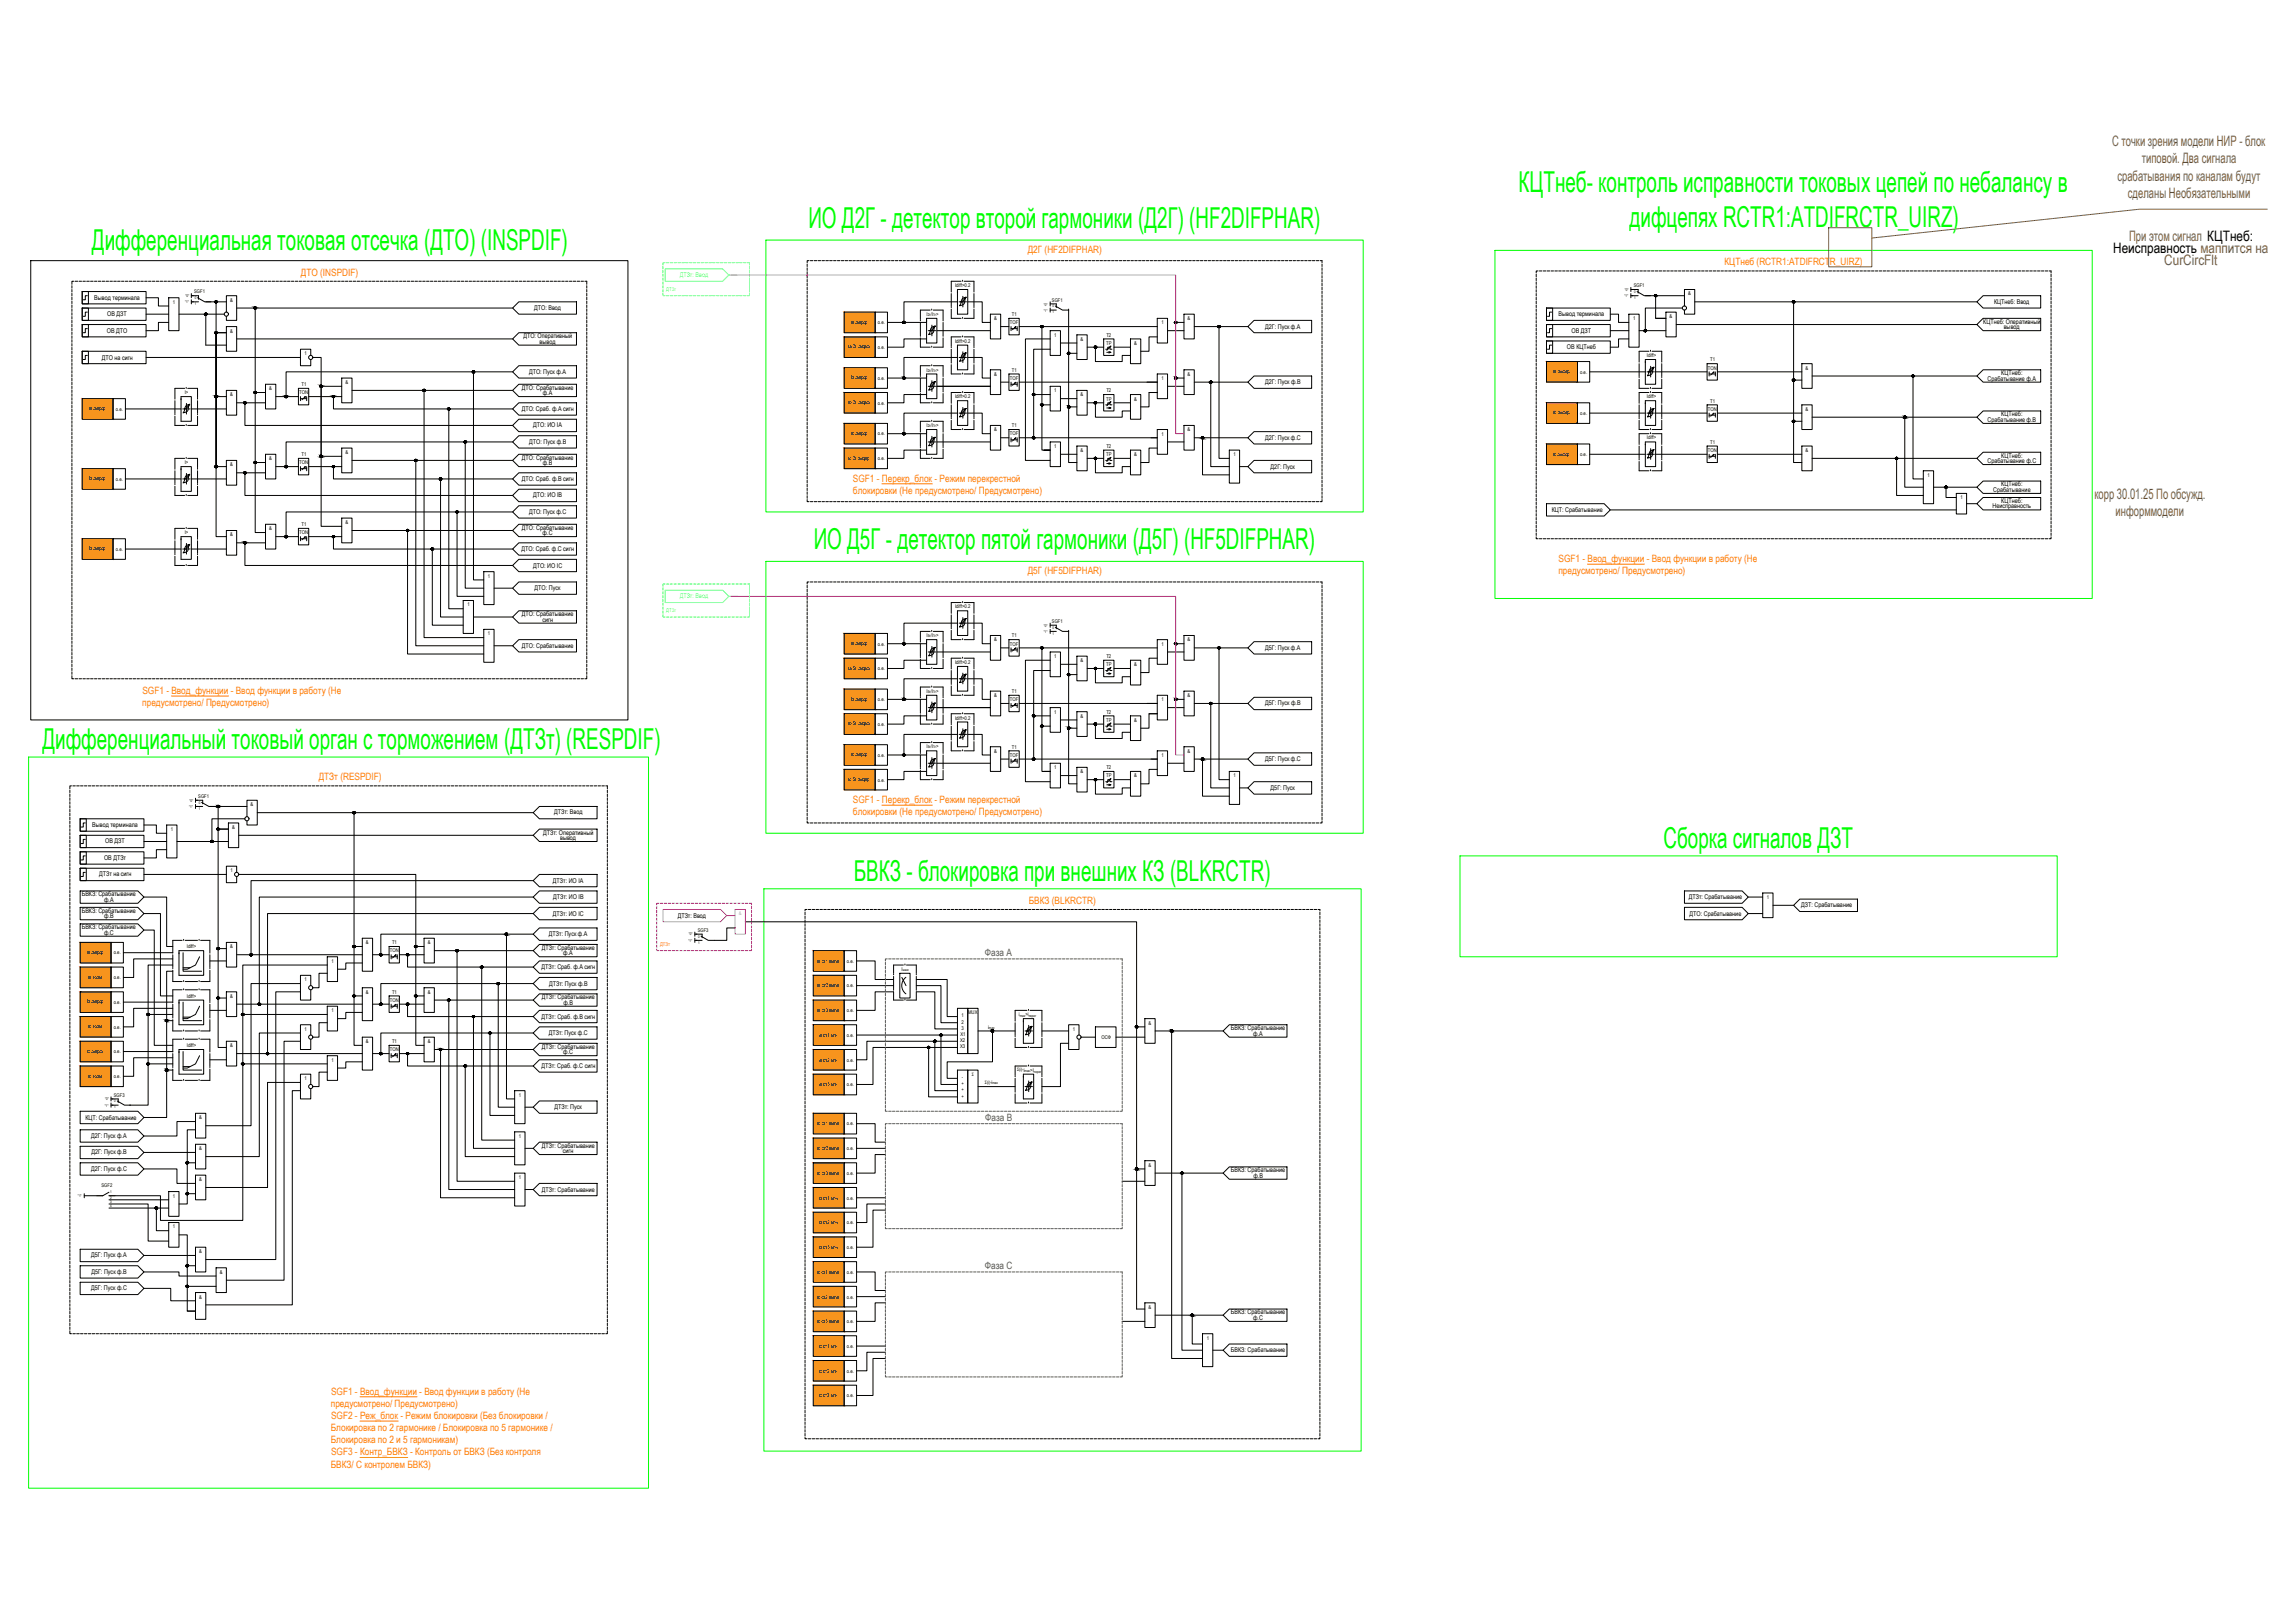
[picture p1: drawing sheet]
<svg xmlns="http://www.w3.org/2000/svg" width="1189mm" height="841mm" viewBox="0 0 1189 841" stroke-linecap="round" stroke-linejoin="round" font-family="sans-serif">
<defs><g id="words">
<g font-size="14.9" fill="#0f0">
<text x="787" y="100">КЦТнеб- контроль исправности токовых цепей по небалансу в</text>
<text x="419" y="118">ИО Д2Г - детектор второй гармоники (Д2Г) (HF2DIFPHAR)</text>
<text x="844" y="118">дифцепях RCTR1:ATDIFRCTR_UIRZ)</text>
<text x="48" y="129">Дифференциальная токовая отсечка (ДТО) (INSPDIF)</text>
<text x="422" y="285">ИО Д5Г - детектор пятой гармоники (Д5Г) (HF5DIFPHAR)</text>
<text x="22" y="388">Дифференциальный токовый орган с торможением (ДТЗт) (RESPDIF)</text>
<text x="862" y="439">Сборка сигналов ДЗТ</text>
<text x="443" y="456">БВКЗ - блокировка при внешних КЗ (BLKRCTR)</text>
</g>
<g font-size="7.5" fill="#727430">
<text x="1095" y="76">С точки зрения модели НИР - блок</text>
<text x="1110" y="85">типовой. Два сигнала</text>
<text x="1097" y="94">срабатывания по каналам будут</text>
<text x="1103" y="103">сделаны Необязательными</text>
<text x="1103" y="125">При этом сигнал КЦТнеб:</text>
<text x="1122" y="137">CurCircFlt</text>
<text x="1085" y="259">корр 30.01.25 По обсужд.</text>
<text x="1096" y="267">информмодели</text>
</g>
<text font-size="7.5" x="1095" y="131">Неисправность маппится на</text>
<g font-size="5.2" fill="#ff7f00">
<text x="533" y="131">Д2Г (HF2DIFPHAR)</text>
<text x="894" y="137">КЦТнеб (RCTR1:ATDIFRCTR_UIRZ)</text>
<text x="156" y="143">ДТО (INSPDIF)</text>
<text x="442" y="250">SGF1 - Перекр_блок - Режим перекрестной</text>
<text x="442" y="256">блокировки (Не предусмотрено/ Предусмотрено)</text>
<text x="808" y="291">SGF1 - Ввод_функции - Ввод функции в работу (Не</text>
<text x="533" y="298">Д5Г (HF5DIFPHAR)</text>
<text x="808" y="298">предусмотрено/ Предусмотрено)</text>
<text x="74" y="360">SGF1 - Ввод_функции - Ввод функции в работу (Не</text>
<text x="74" y="366">предусмотрено/ Предусмотрено)</text>
<text x="165" y="404">ДТЗт (RESPDIF)</text>
<text x="442" y="416">SGF1 - Перекр_блок - Режим перекрестной</text>
<text x="442" y="422">блокировки (Не предусмотрено/ Предусмотрено)</text>
<text x="533" y="468">БВКЗ (BLKRCTR)</text>
<text x="172" y="723">SGF1 - Ввод_функции - Ввод функции в работу (Не</text>
<text x="172" y="729">предусмотрено/ Предусмотрено)</text>
<text x="172" y="735">SGF2 - Реж_блок - Режим блокировки (Без блокировки /</text>
<text x="171" y="742">Блокировка по 2 гармонике / Блокировка по 5 гармонике /</text>
<text x="171" y="748">Блокировка по 2 и 5 гармоникам)</text>
<text x="172" y="754">SGF3 - Контр_БВКЗ - Контроль от БВКЗ (Без контроля</text>
<text x="171" y="760">БВКЗ/ С контролем БВКЗ)</text>
</g>
<g font-size="5.2" fill="#58595b">
<text x="510" y="495">Фаза А</text>
<text x="511" y="581">Фаза В</text>
<text x="510" y="658">Фаза С</text>
</g>
<g font-size="3.4" fill="#0ff">
<text x="352" y="144">ДТЗт: Ввод</text>
<text x="352" y="310">ДТЗт: Ввод</text>
</g>
<g font-size="3.4">
<text x="49" y="155">Вывод терминала</text>
<text x="277" y="161">ДТО: Ввод</text>
<text x="1033" y="157">КЦТнеб: Ввод</text>
<text x="56" y="164">ОВ ДЗТ</text>
<text x="808" y="164">Вывод терминала</text>
<text x="1028" y="168">КЦТнеб: Оперативный</text>
<text x="55" y="172">ОВ ДТО</text>
<text x="656" y="170">Д2Г: Пуск ф.А</text>
<text x="814" y="172">ОВ ДЗТ</text>
<text x="1038" y="171">вывод</text>
<text x="271" y="175">ДТО: Оперативный</text>
<text x="280" y="178">вывод</text>
<text x="812" y="181">ОВ КЦТнеб</text>
<text x="53" y="186">ДТО на сигн</text>
<text x="274" y="194">ДТО: Пуск ф.А</text>
<text x="1030" y="197">Срабатывание ф.А</text>
<text x="1037" y="194">КЦТнеб:</text>
<text x="270" y="202">ДТО: Срабатывание</text>
<text x="656" y="199">Д2Г: Пуск ф.В</text>
<text x="281" y="205">ф.А</text>
<text x="270" y="213">ДТО: Сраб. ф.А сигн</text>
<text x="1037" y="216">КЦТнеб:</text>
<text x="276" y="222">ДТО: ИО IА</text>
<text x="1030" y="219">Срабатывание ф.В</text>
<text x="656" y="228">Д2Г: Пуск ф.С</text>
<text x="274" y="230">ДТО: Пуск ф.В</text>
<text x="270" y="238">ДТО: Срабатывание</text>
<text x="1037" y="237">КЦТнеб:</text>
<text x="281" y="241">ф.В</text>
<text x="659" y="243">Д2Г: Пуск</text>
<text x="1030" y="240">Срабатывание ф.С</text>
<text x="270" y="249">ДТО: Сраб. ф.В сигн</text>
<text x="276" y="258">ДТО: ИО IB</text>
<text x="1033" y="255">Срабатывание</text>
<text x="1037" y="252">КЦТнеб:</text>
<text x="1033" y="263">Неисправность</text>
<text x="1037" y="261">КЦТнеб:</text>
<text x="274" y="266">ДТО: Пуск ф.С</text>
<text x="804" y="265">КЦТ: Срабатывание</text>
<text x="270" y="274">ДТО: Срабатывание</text>
<text x="281" y="277">ф.С</text>
<text x="270" y="286">ДТО: Сраб. ф.С сигн</text>
<text x="276" y="294">ДТО: ИО IС</text>
<text x="277" y="306">ДТО: Пуск</text>
<text x="270" y="319">ДТО: Срабатывание</text>
<text x="281" y="322">сигн</text>
<text x="270" y="336">ДТО: Срабатывание</text>
<text x="656" y="337">Д5Г: Пуск ф.А</text>
<text x="656" y="365">Д5Г: Пуск ф.B</text>
<text x="656" y="394">Д5Г: Пуск ф.C</text>
<text x="659" y="409">Д5Г: Пуск</text>
<text x="287" y="422">ДТЗт: Ввод</text>
<text x="48" y="429">Вывод терминала</text>
<text x="55" y="437">ОВ ДЗТ</text>
<text x="281" y="432">ДТЗт: Оперативный</text>
<text x="290" y="435">вывод</text>
<text x="54" y="446">ОВ ДТЗт</text>
<text x="51" y="454">ДТЗт на сигн</text>
<text x="287" y="457">ДТЗт: ИО IА</text>
<text x="42" y="464">БВКЗ: Срабатывание</text>
<text x="54" y="467">ф.А</text>
<text x="287" y="466">ДТЗт: ИО IB</text>
<text x="875" y="466">ДТЗт: Срабатывание</text>
<text x="42" y="473">БВКЗ: Срабатывание</text>
<text x="934" y="470">ДЗТ: Срабатывание</text>
<text x="54" y="476">ф.В</text>
<text x="287" y="474">ДТЗт: ИО IC</text>
<text x="351" y="476">ДТЗт: Ввод</text>
<text x="876" y="474">ДТО: Срабатывание</text>
<text x="42" y="482">БВКЗ: Срабатывание</text>
<text x="54" y="484">ф.С</text>
<text x="284" y="485">ДТЗт: Пуск ф.А</text>
<text x="281" y="492">ДТЗт: Срабатывание</text>
<text x="292" y="495">ф.А</text>
<text x="281" y="502">ДТЗт: Сраб. ф.А сигн</text>
<text x="285" y="511">ДТЗт: Пуск ф.В</text>
<text x="281" y="518">ДТЗт: Срабатывание</text>
<text x="292" y="521">ф.В</text>
<text x="281" y="528">ДТЗт: Сраб. ф.В сигн</text>
<text x="638" y="534">БВКЗ: Срабатывание</text>
<text x="284" y="536">ДТЗт: Пуск ф.С</text>
<text x="649" y="537">ф.А</text>
<text x="281" y="543">ДТЗт: Срабатывание</text>
<text x="292" y="546">ф.С</text>
<text x="281" y="553">ДТЗт: Сраб. ф.С сигн</text>
<text x="287" y="575">ДТЗт: Пуск</text>
<text x="44" y="580">КЦТ: Срабатывание</text>
<text x="47" y="590">Д2Г: Пуск ф.А</text>
<text x="47" y="598">Д2Г: Пуск ф.B</text>
<text x="281" y="595">ДТЗт: Срабатывание</text>
<text x="292" y="598">сигн</text>
<text x="47" y="607">Д2Г: Пуск ф.C</text>
<text x="638" y="608">БВКЗ: Срабатывание</text>
<text x="650" y="610">ф.В</text>
<text x="281" y="617">ДТЗт: Срабатывание</text>
<text x="47" y="652">Д5Г: Пуск ф.А</text>
<text x="47" y="660">Д5Г: Пуск ф.B</text>
<text x="47" y="669">Д5Г: Пуск ф.C</text>
<text x="638" y="681">БВКЗ: Срабатывание</text>
<text x="649" y="684">ф.С</text>
<text x="638" y="701">БВКЗ: Срабатывание</text>
</g>
<g font-size="2.7">
<text x="495" y="149">Idiff&gt;0.2</text>
<text x="875" y="153">&amp;</text>
<text x="90" y="157">1</text>
<text x="119" y="156">&amp;</text>
<text x="441" y="168">Ia дифф.</text>
<text x="480" y="164">I /I &gt;</text>
<text x="515" y="166">&amp;</text>
<text x="524" y="164">T1</text>
<text x="615" y="166">&amp;</text>
<text x="846" y="166">1</text>
<text x="865" y="165">&amp;</text>
<text x="119" y="172">&amp;</text>
<text x="455" y="168">о.е.</text>
<text x="523" y="168">TOF</text>
<text x="602" y="168">1</text>
<text x="495" y="178">Idiff&gt;0.2</text>
<text x="546" y="174">1</text>
<text x="560" y="177">&amp;</text>
<text x="573" y="179">TP</text>
<text x="573" y="174">T2</text>
<text x="588" y="179">&amp;</text>
<text x="158" y="184">1</text>
<text x="440" y="181">Ia 2г дифф.</text>
<text x="455" y="181">о.е.</text>
<text x="854" y="185">Idiff&gt;</text>
<text x="885" y="192">TON</text>
<text x="886" y="187">T1</text>
<text x="936" y="192">&amp;</text>
<text x="441" y="197">Ib дифф.</text>
<text x="455" y="197">о.е.</text>
<text x="480" y="193">I /I &gt;</text>
<text x="515" y="195">&amp;</text>
<text x="523" y="197">TOF</text>
<text x="524" y="193">T1</text>
<text x="602" y="197">1</text>
<text x="615" y="195">&amp;</text>
<text x="805" y="193">Ia дифф.</text>
<text x="819" y="194">о.е.</text>
<text x="140" y="202">&amp;</text>
<text x="156" y="200">T1</text>
<text x="179" y="199">&amp;</text>
<text x="546" y="203">1</text>
<text x="573" y="203">T2</text>
<text x="96" y="204">I&gt;</text>
<text x="119" y="205">&amp;</text>
<text x="155" y="204">TON</text>
<text x="440" y="209">Ib 2г дифф.</text>
<text x="455" y="210">о.е.</text>
<text x="495" y="206">Idiff&gt;0.2</text>
<text x="560" y="205">&amp;</text>
<text x="573" y="208">TP</text>
<text x="588" y="208">&amp;</text>
<text x="854" y="206">Idiff&gt;</text>
<text x="886" y="209">T1</text>
<text x="46" y="213">Ia дифф.</text>
<text x="60" y="213">о.е.</text>
<text x="805" y="215">Ib дифф.</text>
<text x="819" y="215">о.е.</text>
<text x="885" y="213">TON</text>
<text x="936" y="213">&amp;</text>
<text x="480" y="221">I /I &gt;</text>
<text x="524" y="221">T1</text>
<text x="441" y="225">Ic дифф.</text>
<text x="455" y="226">о.е.</text>
<text x="515" y="224">&amp;</text>
<text x="523" y="226">TOF</text>
<text x="602" y="226">1</text>
<text x="615" y="224">&amp;</text>
<text x="854" y="228">Idiff&gt;</text>
<text x="546" y="232">1</text>
<text x="573" y="232">T2</text>
<text x="886" y="230">T1</text>
<text x="140" y="238">&amp;</text>
<text x="156" y="236">T1</text>
<text x="179" y="235">&amp;</text>
<text x="440" y="238">Ic 2г дифф.</text>
<text x="455" y="238">о.е.</text>
<text x="560" y="234">&amp;</text>
<text x="573" y="236">TP</text>
<text x="588" y="236">&amp;</text>
<text x="639" y="236">1</text>
<text x="805" y="236">Ic дифф.</text>
<text x="819" y="236">о.е.</text>
<text x="885" y="234">TON</text>
<text x="936" y="234">&amp;</text>
<text x="96" y="241">I&gt;</text>
<text x="119" y="242">&amp;</text>
<text x="155" y="241">TON</text>
<text x="46" y="249">Ib дифф.</text>
<text x="60" y="249">о.е.</text>
<text x="999" y="247">1</text>
<text x="1016" y="259">1</text>
<text x="140" y="275">&amp;</text>
<text x="156" y="273">T1</text>
<text x="179" y="272">&amp;</text>
<text x="96" y="277">I&gt;</text>
<text x="119" y="278">&amp;</text>
<text x="155" y="277">TON</text>
<text x="46" y="285">Ib дифф.</text>
<text x="60" y="285">о.е.</text>
<text x="253" y="299">1</text>
<text x="242" y="314">1</text>
<text x="495" y="315">Idiff&gt;0.2</text>
<text x="253" y="329">1</text>
<text x="441" y="334">Ia дифф.</text>
<text x="455" y="335">о.е.</text>
<text x="480" y="330">I /I &gt;</text>
<text x="515" y="332">&amp;</text>
<text x="523" y="335">TOF</text>
<text x="524" y="330">T1</text>
<text x="602" y="335">1</text>
<text x="615" y="332">&amp;</text>
<text x="546" y="341">1</text>
<text x="573" y="341">T2</text>
<text x="440" y="347">Ia 5г дифф.</text>
<text x="455" y="347">о.е.</text>
<text x="495" y="344">Idiff&gt;0.2</text>
<text x="560" y="343">&amp;</text>
<text x="573" y="345">TP</text>
<text x="588" y="345">&amp;</text>
<text x="480" y="359">I /I &gt;</text>
<text x="524" y="359">T1</text>
<text x="441" y="363">Ib дифф.</text>
<text x="455" y="363">о.е.</text>
<text x="515" y="361">&amp;</text>
<text x="523" y="363">TOF</text>
<text x="602" y="363">1</text>
<text x="615" y="361">&amp;</text>
<text x="546" y="370">1</text>
<text x="560" y="372">&amp;</text>
<text x="573" y="370">T2</text>
<text x="440" y="376">Ib 5г дифф.</text>
<text x="455" y="376">о.е.</text>
<text x="495" y="373">Idiff&gt;0.2</text>
<text x="573" y="374">TP</text>
<text x="588" y="374">&amp;</text>
<text x="480" y="388">I /I &gt;</text>
<text x="524" y="388">T1</text>
<text x="441" y="392">Ic дифф.</text>
<text x="455" y="392">о.е.</text>
<text x="515" y="390">&amp;</text>
<text x="523" y="392">TOF</text>
<text x="602" y="392">1</text>
<text x="615" y="390">&amp;</text>
<text x="546" y="399">1</text>
<text x="560" y="401">&amp;</text>
<text x="573" y="399">T2</text>
<text x="440" y="405">Ic 5г дифф.</text>
<text x="455" y="405">о.е.</text>
<text x="573" y="403">TP</text>
<text x="588" y="403">&amp;</text>
<text x="639" y="403">1</text>
<text x="130" y="418">&amp;</text>
<text x="88" y="431">1</text>
<text x="120" y="430">&amp;</text>
<text x="119" y="452">1</text>
<text x="916" y="466">1</text>
<text x="97" y="491">Idiff&gt;</text>
<text x="119" y="491">&amp;</text>
<text x="190" y="489">&amp;</text>
<text x="203" y="489">T1</text>
<text x="222" y="489">&amp;</text>
<text x="45" y="494">Ia дифф.</text>
<text x="59" y="495">о.е.</text>
<text x="202" y="494">TON</text>
<text x="172" y="499">1</text>
<text x="423" y="499">Ia ст1 ампл.</text>
<text x="439" y="499">о.е.</text>
<text x="467" y="503">I</text>
<text x="46" y="507">Ia торм.</text>
<text x="59" y="507">о.е.</text>
<text x="158" y="509">1</text>
<text x="190" y="515">&amp;</text>
<text x="203" y="515">T1</text>
<text x="222" y="515">&amp;</text>
<text x="423" y="512">Ia ст2 ампл.</text>
<text x="439" y="512">о.е.</text>
<text x="45" y="520">Ib дифф.</text>
<text x="59" y="520">о.е.</text>
<text x="97" y="517">Idiff&gt;</text>
<text x="119" y="517">&amp;</text>
<text x="202" y="519">TON</text>
<text x="172" y="525">1</text>
<text x="423" y="524">Ia ст3 ампл.</text>
<text x="439" y="524">о.е.</text>
<text x="498" y="527">1</text>
<text x="502" y="526">MUX</text>
<text x="528" y="527">i</text>
<text x="531" y="527">&gt;i</text>
<text x="46" y="533">Ib торм.</text>
<text x="59" y="533">о.е.</text>
<text x="498" y="530">2</text>
<text x="498" y="534">3</text>
<text x="512" y="533">i</text>
<text x="595" y="531">&amp;</text>
<text x="158" y="534">1</text>
<text x="424" y="537">ia ст1 мгн.</text>
<text x="439" y="537">о.е.</text>
<text x="498" y="540">X2</text>
<text x="498" y="537">X1</text>
<text x="556" y="534">1</text>
<text x="571" y="538">ОСФ</text>
<text x="45" y="546">Ic дифф.</text>
<text x="59" y="546">о.е.</text>
<text x="97" y="543">Idiff&gt;</text>
<text x="119" y="543">&amp;</text>
<text x="190" y="541">&amp;</text>
<text x="202" y="545">TON</text>
<text x="203" y="541">T1</text>
<text x="222" y="541">&amp;</text>
<text x="498" y="543">X3</text>
<text x="172" y="550">1</text>
<text x="424" y="550">ia ст2 мгн.</text>
<text x="439" y="550">о.е.</text>
<text x="531" y="555">i</text>
<text x="534" y="555">&gt;I</text>
<text x="46" y="558">Ic торм.</text>
<text x="59" y="559">о.е.</text>
<text x="158" y="560">1</text>
<text x="424" y="563">ia ст3 мгн.</text>
<text x="439" y="563">о.е.</text>
<text x="498" y="562">+</text>
<text x="498" y="559">-</text>
<text x="514" y="562">i</text>
<text x="269" y="568">1</text>
<text x="498" y="566">+</text>
<text x="498" y="569">+</text>
<text x="103" y="580">&amp;</text>
<text x="423" y="583">Ib ст1 ампл.</text>
<text x="439" y="583">о.е.</text>
<text x="269" y="590">1</text>
<text x="103" y="596">&amp;</text>
<text x="423" y="596">Ib ст2 ампл.</text>
<text x="439" y="596">о.е.</text>
<text x="595" y="605">&amp;</text>
<text x="269" y="611">1</text>
<text x="423" y="609">Ib ст3 ампл.</text>
<text x="439" y="609">о.е.</text>
<text x="103" y="612">&amp;</text>
<text x="90" y="621">1</text>
<text x="424" y="622">Ib ст1 мгн.</text>
<text x="439" y="622">о.е.</text>
<text x="424" y="634">Ib ст2 мгн.</text>
<text x="439" y="634">о.е.</text>
<text x="90" y="637">1</text>
<text x="424" y="647">Ib ст3 мгн.</text>
<text x="439" y="647">о.е.</text>
<text x="103" y="649">&amp;</text>
<text x="114" y="660">&amp;</text>
<text x="423" y="660">Ic ст1 ампл.</text>
<text x="439" y="660">о.е.</text>
<text x="103" y="673">&amp;</text>
<text x="423" y="673">Ic ст2 ампл.</text>
<text x="439" y="673">о.е.</text>
<text x="595" y="678">&amp;</text>
<text x="423" y="686">Ic ст3 ампл.</text>
<text x="439" y="686">о.е.</text>
<text x="625" y="694">1</text>
<text x="424" y="698">Ic ст1 мгн.</text>
<text x="439" y="698">о.е.</text>
<text x="424" y="711">Ic ст2 мгн.</text>
<text x="439" y="711">о.е.</text>
<text x="424" y="724">Ic ст3 мгн.</text>
<text x="439" y="724">о.е.</text>
</g>
<g font-size="2.7" fill="#0ff">
<text x="345" y="151">ДТЗт</text>
<text x="345" y="317">ДТЗт</text>
</g>
<text font-size="2.7" fill="#f0f" x="383" y="474">&amp;</text>
<text font-size="2.7" fill="#ff7f00" x="342" y="490">ДТЗт</text>
<g font-size="2.6">
<text x="847" y="149">SGF1</text>
<text x="101" y="152">SGF1</text>
<text x="545" y="156">SGF1</text>
<text x="545" y="323">SGF1</text>
<text x="103" y="413">SGF1</text>
<text x="362" y="483">SGF3</text>
<text x="59" y="568">SGF3</text>
<text x="53" y="615">SGF2</text>
</g>
<g font-size="2.3">
<text x="504" y="557">Σ</text>
<text x="527" y="555">Σ(i)-</text>
<text x="510" y="561">Σ(i)-</text>
</g>
<g font-size="2.1">
<text x="481" y="164">2г 1г</text>
<text x="481" y="193">2г 1г</text>
<text x="481" y="221">2г 1г</text>
<text x="481" y="330">5г 1г</text>
<text x="481" y="359">5г 1г</text>
<text x="481" y="388">5г 1г</text>
</g>
<g font-size="1.9">
<text x="96" y="154">&quot;0&quot;</text>
<text x="101" y="155">0</text>
<text x="842" y="154">&quot;1&quot;</text>
<text x="842" y="151">&quot;0&quot;</text>
<text x="847" y="152">0</text>
<text x="847" y="155">1</text>
<text x="96" y="157">&quot;1&quot;</text>
<text x="101" y="158">1</text>
<text x="541" y="161">&quot;1&quot;</text>
<text x="541" y="158">&quot;0&quot;</text>
<text x="545" y="159">0</text>
<text x="545" y="162">1</text>
<text x="541" y="328">&quot;1&quot;</text>
<text x="541" y="325">&quot;0&quot;</text>
<text x="545" y="326">0</text>
<text x="545" y="329">1</text>
<text x="98" y="419">&quot;1&quot;</text>
<text x="98" y="415">&quot;0&quot;</text>
<text x="103" y="416">0</text>
<text x="103" y="420">1</text>
<text x="357" y="485">&quot;0&quot;</text>
<text x="362" y="486">0</text>
<text x="357" y="488">&quot;1&quot;</text>
<text x="362" y="489">1</text>
<text x="528" y="527">max</text>
<text x="533" y="527">порог</text>
<text x="513" y="533">max</text>
<text x="531" y="556">max</text>
<text x="536" y="556">порог</text>
<text x="514" y="562">max</text>
<text x="54" y="573">&quot;1&quot;</text>
<text x="54" y="570">&quot;0&quot;</text>
<text x="59" y="571">0</text>
<text x="59" y="574">1</text>
<text x="40" y="620">&quot;1&quot;</text>
<text x="57" y="621">2</text>
<text x="57" y="618">1</text>
<text x="57" y="623">3</text>
<text x="57" y="626">4</text>
</g>
<text font-size="1.8" x="468" y="503">макс</text>
</g></defs>
<!-- layer: 0 -->
<g fill="none" stroke="#000" stroke-width=".52">
<path d="M16 135h309v238h-309zM43 160h3v6h-3zM43 160h33v6h-33zM43 151h3v6h-3zM43 151h33v6h-33zM45 153h-1v2h-1M76 154h6v5h5M87 154h6v17h-6zM99 156h1M99 152v2M99 155v2M99 153h1"/>
<path d="M107 156h5v16h5h-5v34h5M112 156h5M123 160h143M132 160v43h6M496 156h-28v11M502 156h7v11h4M801 160h4v6h-4zM801 160h34v6h-34zM845 153h1M845 149v2M845 152v2M845 150h1"/>
<path d="M853 153h5v12h5h-5M858 153h15M872 160h-19v11M878 156h147M930 156v41h4M43 168h3v7h-3zM43 168h33v7h-33zM45 170h-1v2h-1M45 162h-1v2h-1M76 163h11M87 167h-5v4h-6M93 163h14"/>
<path d="M116 163h-9v16h10M123 176h143M437 162h17v10h-17zM437 175h17v10h-17zM454 162h6v10h-6zM454 175h6v10h-6zM480 176h-12v4h-8M523 165h5v9h-5zM524 169v2M524 170h3M526 170v-1l-1 2M526 169v1"/>
<path d="M527 169v2M528 169h72M540 169v64h4h-3M544 176h-13v63h13M550 178h8M554 161h.1M554 161v79h4M563 180h9M568 180v7h14v-3h4M572 176h5v8h-5zM575 180l1-1-1 1M576 179l-2 3"/>
<path d="M577 180h9M600 175h-5v7h-4M605 171h9M609 167h5M619 169h28M632 169v69h5M801 177h4v6h-4zM801 177h34v6h-34zM801 168h4v7h-4zM801 168h34v7h-34zM804 179h-1v2h-1M804 170h-1v2h-1"/>
<path d="M804 162h-1v2h-1M835 163h4v4h5M835 171h9M844 163h5v17h-5zM844 176h-5v4h-4M849 171h14M869 168h156M76 185h80M161 184v-3h-5v9h5v-4M162 185h4v88h11M245 193v108h6M266 193h-118v13"/>
<path d="M437 191h17v10h-17zM454 191h6v10h-6zM496 185h-28v11M502 185h7v11h4M523 194h5v8h-5zM524 198v2M524 199h3M526 198l-1 2M526 198v1M527 198v2M528 198h72M544 181h-8v46"/>
<path d="M554 183h4M573 181h1v-1h1v1h1M574 183h2M575 182l1 1h-1M609 196h5M619 198h28M627 198v44h10M801 187h16v11h-16zM817 187h7v11h-7zM885 188h5v9h-5zM886 193v2M886 194h3"/>
<path d="M888 193l-1 1M888 193h.1M889 193v2M890 193h44M930 197v21h4M939 195h86M991 195v53h6M43 207h16v10h-16zM59 207h6v10h-6zM127 209v11h139M132 203h.1M132 203v37h6"/>
<path d="M155 201h5v9h-5zM156 206v2M156 207h3M158 206l-2 1M158 206h.1M159 206v2M173 206v6h93M177 200h-11v36h11M182 202h84M220 202v128h31M233 212v103h7M437 203h17v11h-17z"/>
<path d="M437 219h17v11h-17zM454 203h6v11h-6zM454 219h6v11h-6zM480 204h-12v5h-8M496 214h-28v11M502 214h7v11h4M536 204h8M540 210h4M550 207h8M554 211h4M563 209h9M568 209v7h14v-3h4"/>
<path d="M572 204h5v9h-5zM573 210h1v-1h1v1h1M574 211h2M575 211h1l-1 1M575 208h1l-1 1M576 208l-2 2M577 209h9M595 203h5h-5v8h-4M605 200h9M801 209h16v10h-16zM817 209h7v10h-7zM885 210h5v8h-5z"/>
<path d="M886 214v2M886 215h3M888 214l-1 2M888 214v1M889 214v2M890 214h44M930 218v22h4M939 216h86M987 216v36h10M132 240h.1M132 240v36h6M155 238h5v8h-5z"/>
<path d="M182 239h84M215 239v96h36M241 229v76h10M266 229h-118v13M266 220l3-3h30v7h-30zM437 232h17v11h-17zM454 232h6v11h-6zM480 233h-12v5h-8M523 223h5v8h-5zM524 227v2M524 228h3M526 227l-1 2"/>
<path d="M526 227h.1M527 227v2M528 227h72M550 235h8M563 238h9M568 238v7h14v-3h4M572 233h5v9h-5zM573 239h1v-1h1v1h1M575 240h1l-1 1M575 237h1l-1 1M576 237l-2 2M577 238h9"/>
<path d="M600 232h-5v8h-4M605 229h9M619 227h28M623 227v19h14M637 233h5v17h-5zM801 230h16v11h-16zM817 230h7v11h-7zM885 231h5v9h-5zM886 235v3M886 236h3M888 236v-1l-1 2M888 235v1"/>
<path d="M889 235v3M890 235h44M939 238h86M983 238v19h14M43 243h16v11h-16zM59 243h6v11h-6zM117 242h-5v-70v106h5M127 245v12h139M156 242v2M156 243h3M158 242l-2 1M158 242h.1"/>
<path d="M159 242v2M173 242v6h93M228 248v72h12M266 257l3-3h30v6h-30zM574 240h2M642 242h5M997 244h5v17h-5zM1002 252h23M1009 252v6h5M1014 256h5v10h-5zM43 279h16v11h-16zM59 279h6v11h-6z"/>
<path d="M155 274h5v8h-5zM156 278v2M156 279h3M158 278l-2 2M158 278v1M159 278v2M173 278v7h93M182 275h84M211 275v64h40M237 265v44h14M266 265h-118v13M835 264h179"/>
<path d="M1019 261h6M127 281v12h139M224 285v39h16M251 296h5v17h-5zM266 293l3-3h30v6h-30zM240 311h5v17h-5zM245 320h21M256 305h10M251 326h5v17h-5zM256 335h10M437 328h17v11h-17zM454 328h6v11h-6z"/>
<path d="M496 323h-28v11M502 323h7v11h4M523 331h5v9h-5zM524 336v2M524 337h3M526 336l-1 1M526 336h.1M527 336v2M528 336h72M540 336v64h4h-3M554 327h.1M554 327v79h4"/>
<path d="M605 338h9M609 334h5M619 336h28M632 336v68h5M437 341h17v11h-17zM437 357h17v11h-17zM454 341h6v11h-6zM454 357h6v11h-6zM480 342h-12v4h-8M496 352h-28v10M502 352h7v10h4M544 342h-13v63h13"/>
<path d="M544 347h-8v46M550 344h8M554 350h4M563 346h9M568 346v8h14v-3h4M572 342h5v9h-5zM573 347h1v-1h1v1h1M574 349h2M575 349h1h-1M575 346h1h-1M576 346l-2 2M577 346h9"/>
<path d="M600 341h-5v8h-4M437 370h17v11h-17zM454 370h6v11h-6zM480 371h-12v4h-8M523 360h5v9h-5zM524 365v2M524 366h3M526 365l-1 1M526 365h.1M527 365v2M528 365h72M536 371h8"/>
<path d="M540 376h4M550 373h8M554 377h4M563 375h9M568 375v8h14v-4h4M572 371h5v8h-5zM573 376h1v-1h1v1h1M574 378h2M575 378h1h-1M575 375h1h-1M576 375l-2 2M577 375h9"/>
<path d="M595 370h5h-5v7h-4M605 367h9M609 362h5M619 365h28M627 365v43h10M437 386h17v11h-17zM437 399h17v10h-17zM454 386h6v11h-6zM454 399h6v10h-6zM480 400h-12v4h-8M496 381h-28v10M502 381h7v10h4"/>
<path d="M523 389h5v9h-5zM524 393v3M524 394h3M526 394v-1l-1 2M526 393v1M527 393v3M528 393h72M572 400h5v8h-5zM600 399h-5v7h-4M605 396h9M619 393h28M623 393v20h14"/>
<path d="M637 400h5v17h-5zM101 418h1M101 414v2M101 417v2M101 415h1M109 418h4v12h5h-5v62h4M113 418h15M550 402h8M563 404h9M568 404v8h14v-4h4M573 405h1v-1h1v1h1M574 407h2"/>
<path d="M575 406l1 1h-1M575 404h1h-1M576 404l-2 2M577 404h9M642 408h5M42 433h3v6h-3zM42 433h33v6h-33zM42 424h3v7h-3zM42 424h33v7h-33zM44 435h-1v2h-1M44 426h-1v3h-1M75 428h6v4h5"/>
<path d="M75 436h11M86 428h6v17h-6zM92 436h26M124 433h152M127 424h-17v12M133 421h143M183 421v69h5M42 441h3v7h-3zM42 441h33v7h-33zM44 444h-1v2h-1M75 453h42M86 440h-5v5h-6"/>
<path d="M123 452v-3h-6v8h6v-3M124 453h91v37h5M276 456h-146v39M276 456l4-3h29v7h-29zM75 465h11v25h4M75 473h8v43h7M276 465l4-3h29v6h-29zM276 473l4-3h29v7h-29zM276 465h-142v55M276 473h-137v73M386 478h203v54h4M906 465h8"/>
<path d="M906 473h8M919 469h11M42 488h16v11h-16zM58 488h6v11h-6zM75 482h5v60h10M90 497h-21v10h-5M95 494v9h9M103 496l-2 4-4 2h-2M109 498h8M113 492v25h4M123 495h65M183 490v26h5"/>
<path d="M188 486h5v17h-5zM188 499h-9v3h-4M202 490h5v9h-5zM203 495v2M203 496h3M205 495l-2 1M205 495h.1M206 495v2M207 495h13M211 495v6h65M215 490v26h5M225 493h51"/>
<path d="M237 493v119h30M262 484v85h5M276 484h-79v11M360 483v2M360 486v2M360 484h1M360 487h1M381 481h-4v6h-7M421 493h16v10h-16zM437 493h7v10h-7zM444 498h10v10h9M42 501h16v11h-16z"/>
<path d="M42 514h16v11h-16zM58 501h6v11h-6zM58 514h6v11h-6zM90 500h-13v73h-10M90 503h-4v76h-11M95 519v10h9M95 501h4M113 517v26h4M156 510h-26v73h-23M156 514h-13v139h-36M170 500h-44v132h-43v-12h-27M170 504h-5v8h-3"/>
<path d="M183 516v26h5M188 512h5v17h-5zM202 516h5v9h-5zM215 516v26h5M225 518h51M233 518v98h34M250 501v90h17M258 510v64h9M276 510h-79v10M421 505h16v11h-16zM421 518h16v11h-16zM437 505h7v11h-7z"/>
<path d="M437 518h7v11h-7zM444 511h19M463 514h-9v10h-10M466 504h6v13h-6zM467 507l3 4M469 506a5 5 0 0 0 0 9M475 508h16v19h5M475 511h13v19h8M475 514h9v19h12M42 527h16v10h-16zM42 540h16v10h-16zM58 527h6v10h-6z"/>
<path d="M58 540h6v10h-6zM77 526h13M86 529h4M90 523h-21v9h-5M95 527h4M103 521l-2 5-4 2h-2M109 524h8M123 520h65M126 526h44M156 535h-22v64h-27M156 540h-9v123h-30M170 530h-5v7h-3"/>
<path d="M188 537h5v18h-5zM188 525h-9v3h-4M203 520v3M203 521h3M205 521v-1l-2 2M205 520v1M206 520v3M207 520h13M211 520v7h65M245 527v68h22M254 535v43h13M276 535h-79v11"/>
<path d="M421 531h16v11h-16zM437 531h7v11h-7zM444 536h52M484 540v25h12M488 536v26h8M496 540h-47v9h-5M496 523h6v23h-6zM502 523h5v23h-5zM507 534h19M514 534v16h-23v9h5M540 534h14M560 537h8"/>
<path d="M568 532h10v11h-10zM578 537h15M589 532v146h4M599 534h35M607 534v170h16M42 552h16v11h-16zM58 552h6v11h-6zM77 551h13M86 555h4M90 548h-21v10h-5M95 545v10h9M95 553h4"/>
<path d="M103 547l-2 4-4 2h-2M109 549h8M123 546h65M126 551h44M170 556h-5v7h-3M188 550h-9v3h-4M202 542h5v8h-5zM203 546v2M203 547h3M205 546l-2 2M205 546v1M206 546v2"/>
<path d="M207 546h13M211 546v6h65M225 544h51M228 544v77h39M241 552v47h26M421 544h16v11h-16zM421 557h16v10h-16zM437 544h7v11h-7zM437 557h7v10h-7zM481 543v25h15M496 543h-44v19h-8M496 555h6v17h-6z"/>
<path d="M502 555h5v17h-5zM554 541h-4v22h-10M58 568v3M58 572v2M58 569h1M58 573h1M156 561h-17v54h-32M156 565h-5v111h-44M267 565h5v17h-5zM272 574h4M421 577h16v11h-16zM437 577h7v11h-7z"/>
<path d="M507 563h19M75 597h26M101 585h-4v39h-4M101 581h-9v8h-17M267 587h5v17h-5zM272 595h4M421 590h16v10h-16zM437 590h7v10h-7zM444 582h10v10h5M444 595h15M459 598h-5v10h-10M44 620h9"/>
<path d="M75 606h17v7h9M97 603h4M97 619h4M267 608h5v17h-5zM272 616h4M421 603h16v10h-16zM421 615h16v11h-16zM437 603h7v10h-7zM437 615h7v11h-7zM582 612h11M589 606h4M599 608h35"/>
<path d="M613 608v92h10M56 624h21v19h10M56 622h31M56 626h31M81 626v12h6M93 640h4v39h4h-4M421 628h16v11h-16zM437 628h7v11h-7zM444 621h15M459 624h-10v10h-5M459 627h-7v19h-8M75 659h18v2h19"/>
<path d="M75 651h26M97 656h4M421 641h16v11h-16zM421 654h16v10h-16zM437 641h7v11h-7zM437 654h7v10h-7zM444 659h10v10h5M75 668h13v6h13M97 667h15M421 667h16v10h-16zM421 679h16v11h-16zM437 667h7v10h-7z"/>
<path d="M437 679h7v11h-7zM444 672h15M459 675h-5v10h-10M421 692h16v11h-16zM437 692h7v11h-7zM444 698h15M582 685h11M599 682h35M618 682v14h5M623 691h6v17h-6zM629 700h5M421 705h16v11h-16z"/>
<path d="M421 718h16v10h-16zM437 705h7v11h-7zM437 718h7v10h-7zM459 701h-10v9h-5M459 704h-7v19h-8"/>
</g>
<g fill="none" stroke="#000" stroke-width=".52">
<path d="M418 137v1M418 139v1M419 135h-1v1M420 135h1M422 135h1M424 135h1M426 135h1M428 135h1M430 135h1M432 135h1M434 135h1M436 135h1"/>
<path d="M438 135h1M440 135h1M442 135h1M444 135h1M446 135h1M448 135h1M450 135h1M452 135h1M454 135h1M456 135h1M458 135h1M460 135h1"/>
<path d="M462 135h1M464 135h1M466 135h1M468 135h1M470 135h1M472 135h1M474 135h1M476 135h1M478 135h1M480 135h1M482 135h1M484 135h1"/>
<path d="M486 135h1M488 135h1M490 135h1M492 135h1M494 135h1M496 135h1M498 135h1M500 135h1M502 135h1M504 135h1M506 135h1M508 135h1"/>
<path d="M510 135h1M512 135h1M514 135h1M516 135h1M518 135h1M520 135h1M522 135h1M524 135h1M526 135h1M528 135h1M530 135h1M532 135h1"/>
<path d="M534 135h1M536 135h1M538 135h1M540 135h1M542 135h1M544 135h1M546 135h1M548 135h1M550 135h1M552 135h1M554 135h1M556 135h1"/>
<path d="M558 135h1M560 135h1M562 135h1M564 135h1M566 135h1M568 135h1M570 135h1M572 135h1M574 135h1M576 135h1M578 135h1M580 135h1"/>
<path d="M582 135h1M584 135h1M586 135h1M588 135h1M590 135h1M592 135h1M594 135h1M596 135h1M598 135h1M600 135h1M602 135h1M604 135h1"/>
<path d="M606 135h1M608 135h1M610 135h1M612 135h1M614 135h1M616 135h1M618 135h1M620 135h1M622 135h1M624 135h1M626 135h1M628 135h1"/>
<path d="M630 135h1M632 135h1M634 135h1M636 135h1M638 135h1M640 135h1M642 135h1M644 135h1M646 135h1M648 135h1M650 135h1M652 135h1"/>
<path d="M654 135h1M656 135h1M658 135h1M660 135h1M662 135h1M664 135h1M666 135h1M668 135h1M670 135h1M672 135h1M674 135h1M676 135h1"/>
<path d="M678 135h1M680 135h1M682 135h1M684 135h1v1M685 137v1M685 139v1M37 148v1M37 150v1M37 152v1M37 154v1M37 156v1M37 158v1"/>
<path d="M38 146h-1v1M39 146h1M41 146h1M43 146h1M45 146h1M47 146h1M49 146h1M51 146h1M53 146h1M55 146h1M57 146h1M59 146h1"/>
<path d="M61 146h1M63 146h1M65 146h1M67 146h1M69 146h1M71 146h1M73 146h1M75 146h1M77 146h1M79 146h1M81 146h1M83 146h1"/>
<path d="M85 146h1M87 146h1M89 146h1M91 146h1M93 146h1M95 146h1M97 146h1M99 146h1M100 153h3v2M100 156h3M101 146h1M102 154l4 2h3"/>
<path d="M103 146h1M105 146h1M107 146h1M109 146h1M111 146h1M113 146h1M115 146h1M117 146h1M119 146h1M121 146h1M123 146h1M125 146h1"/>
<path d="M127 146h1M129 146h1M131 146h1M133 146h1M135 146h1M137 146h1M139 146h1M141 146h1M143 146h1M145 146h1M147 146h1M149 146h1"/>
<path d="M151 146h1M153 146h1M155 146h1M157 146h1M159 146h1M161 146h1M163 146h1M165 146h1M167 146h1M169 146h1M171 146h1M173 146h1"/>
<path d="M175 146h1M177 146h1M179 146h1M181 146h1M183 146h1M185 146h1M187 146h1M189 146h1M191 146h1M193 146h1M195 146h1M197 146h1"/>
<path d="M199 146h1M201 146h1M203 146h1M205 146h1M207 146h1M209 146h1M211 146h1M213 146h1M215 146h1M217 146h1M219 146h1M221 146h1"/>
<path d="M223 146h1M225 146h1M227 146h1M229 146h1M231 146h1M233 146h1M235 146h1M237 146h1M239 146h1M241 146h1M243 146h1M245 146h1"/>
<path d="M247 146h1M249 146h1M251 146h1M253 146h1M255 146h1M257 146h1M259 146h1M261 146h1M263 146h1M265 146h1M266 160l3-4h30v7h-30zM267 146h1"/>
<path d="M269 146h1M271 146h1M273 146h1M275 146h1M277 146h1M279 146h1M281 146h1M283 146h1M285 146h1M287 146h1M289 146h1M291 146h1"/>
<path d="M293 146h1M295 146h1M297 146h1M299 146h1M301 146h1M303 146h1v1M304 148v1M304 150v1M304 152v1M304 154v1M304 156v1M304 158v1"/>
<path d="M418 141v1M418 143v1M418 145v1M418 147v1M418 149v1M418 151v1M418 153v1M418 155v1M418 157v1M418 159v1M493 159h.1M493 151h.1"/>
<path d="M493 152v7M496 151v12h6v-13h-6v2M498 146h-5v5M499 146h.1M499 156h2M499 154v5M500 146h5v5M501 154l-1 1a3 3 0 0 1-3 3h1a3 3 0 0 1 3-4l-2 2h-2M505 159h.1M505 151h.1M505 152v7M544 157h3v2"/>
<path d="M544 156v3M544 160v2M547 159l4 2h3M685 141v1M685 143v1M685 145v1M685 147v1M685 149v1M685 151v1M685 153v1M685 155v1M685 157v1"/>
<path d="M685 159v1M796 142v1M796 144v1M796 146v1M796 148v1M796 150v1M796 152v1M796 154v1M796 156v1M796 158v1M797 140h-1v1M798 140h1"/>
<path d="M800 140h1M802 140h1M804 140h1M806 140h1M808 140h1M810 140h1M812 140h1M814 140h1M816 140h1M818 140h1M820 140h1M822 140h1"/>
<path d="M824 140h1M826 140h1M828 140h1M830 140h1M832 140h1M834 140h1M836 140h1M838 140h1M840 140h1M842 140h1M844 140h1M846 153h3"/>
<path d="M846 150h3v2M846 140h1M848 140h1M848 151l4 2h3M850 140h1M852 140h1M854 140h1M856 140h1M858 140h1M860 140h1M862 140h1M864 140h1"/>
<path d="M866 140h1M868 140h1M870 140h1M872 140h1M873 159v-9h5v13h-5v-2M874 140h1M876 140h1M878 140h1M880 140h1M882 140h1M884 140h1M886 140h1"/>
<path d="M888 140h1M890 140h1M892 140h1M894 140h1M896 140h1M898 140h1M900 140h1M902 140h1M904 140h1M906 140h1M908 140h1M910 140h1"/>
<path d="M912 140h1M914 140h1M916 140h1M918 140h1M920 140h1M922 140h1M924 140h1M926 140h1M928 140h1M930 140h1M932 140h1M934 140h1"/>
<path d="M936 140h1M938 140h1M940 140h1M942 140h1M944 140h1M946 140h1M948 140h1M950 140h1M952 140h1M954 140h1M956 140h1M958 140h1"/>
<path d="M960 140h1M962 140h1M964 140h1M966 140h1M968 140h1M970 140h1M972 140h1M974 140h1M976 140h1M978 140h1M980 140h1M982 140h1"/>
<path d="M984 140h1M986 140h1M988 140h1M990 140h1M992 140h1M994 140h1M996 140h1M998 140h1M1000 140h1M1002 140h1M1004 140h1M1006 140h1"/>
<path d="M1008 140h1M1010 140h1M1012 140h1M1014 140h1M1016 140h1M1018 140h1M1020 140h1M1022 140h1M1024 140h1M1025 156l3-3h30v7h-30zM1026 140h1M1028 140h1"/>
<path d="M1030 140h1M1032 140h1M1034 140h1M1036 140h1M1038 140h1M1040 140h1M1042 140h1M1044 140h1M1046 140h1M1048 140h1M1050 140h1M1052 140h1"/>
<path d="M1054 140h1M1056 140h1M1058 140h1M1060 140h1M1062 140h1v1M1063 142v1M1063 144v1M1063 146v1M1063 148v1M1063 150v1M1063 152v1M1063 154v1"/>
<path d="M1063 156v1M1063 158v1M37 160v1M37 162v1M37 164v1M37 166v1M37 168v1M37 170v1M37 172v1M37 174v1M37 176v1M37 178v1"/>
<path d="M117 162v-9h6v13h-6v-2M117 169h6v13h-6zM266 176l3-4h30v7h-30zM304 160v1M304 162v1M304 164v1M304 166v1M304 168v1M304 170v1M304 172v1M304 174v1M304 176v1"/>
<path d="M304 178v1M418 161v1M418 163v1M418 165v1M418 167v1M418 169v1M418 171v1M418 173v1M418 175v1M418 177v1M418 179v1M460 167h20"/>
<path d="M477 174h.1M477 166h.1M477 167v7M477 175v5h5M480 166v12h6v-13h-6v2M482 161h-5v5M483 161h.1M483 180h.1M483 171h2M483 168v6M484 161h5v5M485 169l-1 1a3 3 0 0 1-3 3h1a3 3 0 0 1 3-4l-2 2h-2"/>
<path d="M486 171h27M489 174h.1M489 166h.1M489 167v7M489 175v5h-5M493 160v5h5M496 180v12h6v-13h-6v1M498 175h-5v4M499 165h.1M499 175h.1M500 175h5v4M505 160v5h-5"/>
<path d="M513 163h6v13h-6zM519 169h4M544 171h6v13h-6zM544 161h3M558 174h5v12h-5zM586 176h5v12h-5zM600 165h5v13h-5zM614 163h5v13h-5zM647 169l3-3h30v6h-30zM685 161v1M685 163v1M685 165v1"/>
<path d="M685 167v1M685 169v1M685 171v1M685 173v1M685 175v1M685 177v1M685 179v1M796 160v1M796 162v1M796 164v1M796 166v1M796 168v1"/>
<path d="M796 170v1M796 172v1M796 174v1M796 176v1M796 178v1M863 162h6v13h-6zM1028 165h30v6h-30l-3-3zM1063 160v1M1063 162v1M1063 164v1M1063 166v1M1063 168v1"/>
<path d="M1063 170v1M1063 172v1M1063 174v1M1063 176v1M1063 178v1M37 180v1M37 182v1M37 184v1M37 186v1M37 188v1M37 190v1M37 192v1"/>
<path d="M37 194v1M37 196v1M37 198v1M43 182h3v6h-3zM43 182h33v6h-33zM45 184h-1v2h-1M138 199h5v13h-5zM177 196h5v13h-5zM266 193l3-3h30v6h-30zM304 180v1M304 182v1M304 184v1"/>
<path d="M304 186v1M304 188v1M304 190v1M304 192v1M304 194v1M304 196v1M304 198v1M418 181v1M418 183v1M418 185v1M418 187v1M418 189v1"/>
<path d="M418 191v1M418 193v1M418 195v1M418 197v1M418 199v1M460 196h20M477 195h.1M477 196v6M480 195v12h6v-13h-6v1M482 190h-5v4M483 190h.1M483 197v6"/>
<path d="M484 190h5v4M485 198h-1a3 3 0 0 1-3 4l1-1a3 3 0 0 1 3-3l-2 2h-2M489 195h.1M489 196v6M493 188h.1M493 180h.1M493 181v6M493 189v5h5M499 194h.1M499 182v6M499 185h2M501 183h-1a3 3 0 0 1-3 4h1a3 3 0 0 1 3-4l-2 2h-2"/>
<path d="M505 188h.1M505 180h.1M505 181v6M505 189v5h-5M513 192h6v12h-6zM519 198h4M600 194h5v13h-5zM614 192h5v12h-5zM647 198l3-3h30v6h-30zM685 181v1M685 183v1M685 185v1"/>
<path d="M685 187v1M685 189v1M685 191v1M685 193v1M685 195v1M685 197v1M685 199v1M796 180v1M796 182v1M796 184v1M796 186v1M796 188v1"/>
<path d="M796 190v1M796 192v1M796 194v1M796 196v1M796 198v1M824 193h29M849 196h.1M849 188h.1M849 196v5h6M849 188v7M853 187v12h5v-13h-5v2M855 182h-6v5"/>
<path d="M855 182h.1M855 193h2M855 190v5M856 182h5v5M857 190v1a3 3 0 0 1-3 4v-2a2.8 2.8 0 0 1 3-3l-2 3h-1M858 193h27M861 196h.1M861 188h.1M861 196v5h-5M861 188v7M934 188h5v13h-5zM1028 192h30v6h-30l-3-3z"/>
<path d="M1063 180v1M1063 182v1M1063 184v1M1063 186v1M1063 188v1M1063 190v1M1063 192v1M1063 194v1M1063 196v1M1063 198v1M37 200v1M37 202v1"/>
<path d="M37 204v1M37 206v1M37 208v1M37 210v1M37 212v1M37 214v1M37 216v1M37 218v1M65 212h29M91 215h.1M91 207h.1M91 208v6"/>
<path d="M91 216v4h5M94 207v11h5v-12h-5v1M96 201h-5v5M96 201h.1M97 212h2M97 209v6M97 201h5v5M98 209v2a2.7 2.7 0 0 1-3 3l1-1a2.8 2.8 0 0 1 2-4l-1 3h-2M99 212h18M102 215h.1M102 207h.1M102 208v6"/>
<path d="M102 216v4h-5M117 202h6v13h-6zM123 209h15M143 206h12M160 206h17M266 202l3-3h30v7h-30zM266 212l3-3h30v6h-30zM304 200v1M304 202v1M304 204v1M304 206v1M304 208v1"/>
<path d="M304 210v1M304 212v1M304 214v1M304 216v1M304 218v1M418 201v1M418 203v1M418 205v1M418 207v1M418 209v1M418 211v1M418 213v1"/>
<path d="M418 215v1M418 217v1M418 219v1M477 203h.1M477 204v5h5M482 218h-5v5M483 209h.1M483 218h.1M483 200h2M484 218h5v5M486 200h27M489 203h.1"/>
<path d="M489 204v5h-5M493 217h.1M493 209h.1M493 218v5h5M493 210v6M496 208h6v12h-6zM498 203h-5v5M499 203h.1M499 214h2M499 211v6M500 203h5v5M501 212h-1a3 3 0 0 1-3 4l1-1a3 3 0 0 1 3-3l-2 2h-2"/>
<path d="M505 217h.1M505 209h.1M505 218v5h-5M505 210v6M544 200h6v13h-6zM558 202h5v13h-5zM586 204h5v13h-5zM685 201v1M685 203v1M685 205v1M685 207v1M685 209v1"/>
<path d="M685 211v1M685 213v1M685 215v1M685 217v1M685 219v1M796 200v1M796 202v1M796 204v1M796 206v1M796 208v1M796 210v1M796 212v1"/>
<path d="M796 214v1M796 216v1M796 218v1M824 214h29M849 217h.1M849 209h.1M849 210v6M849 218v5h6M853 209v11h5v-12h-5v1M855 203h-6v5M855 201h.1M855 203h.1"/>
<path d="M855 211v6M855 214h2M856 203h5v5M857 212v1a2.7 2.7 0 0 1-3 3v-1a2.7 2.7 0 0 1 3-3l-2 2h-1M858 214h27M861 217h.1M861 209h.1M861 210v6M861 218v5h-5M934 210h5v13h-5zM1025 216l3-3h30v6h-30zM1063 200v1"/>
<path d="M1063 202v1M1063 204v1M1063 206v1M1063 208v1M1063 210v1M1063 212v1M1063 214v1M1063 216v1M1063 218v1M37 220v1M37 222v1M37 224v1"/>
<path d="M37 226v1M37 228v1M37 230v1M37 232v1M37 234v1M37 236v1M37 238v1M96 238h-5v4M96 220h.1M96 238h.1M97 238h5v4M117 239h6v12h-6z"/>
<path d="M138 235h5v13h-5zM177 232h5v13h-5zM266 239l3-4h30v7h-30zM266 229l3-3h30v6h-30zM304 220v1M304 222v1M304 224v1M304 226v1M304 228v1M304 230v1M304 232v1M304 234v1"/>
<path d="M304 236v1M304 238v1M418 221v1M418 223v1M418 225v1M418 227v1M418 229v1M418 231v1M418 233v1M418 235v1M418 237v1M418 239v1"/>
<path d="M460 225h20M477 232h.1M477 224h.1M477 233v5h5M477 225v6M480 224v11h6v-12h-6v1M483 238h.1M483 226v6M483 229h2M485 227h-1a3 3 0 0 1-3 4l1-1a3 3 0 0 1 3-3l-2 2h-2M486 229h27M489 232h.1"/>
<path d="M489 224h.1M489 233v5h-5M489 225v6M499 223h.1M513 220h6v13h-6zM519 227h4M544 229h6v13h-6zM558 231h5v13h-5zM586 233h5v13h-5zM600 223h5v12h-5zM614 220h5v13h-5zM647 227l3-3h30v6h-30z"/>
<path d="M650 239h30v6h-30l-3-3zM685 221v1M685 223v1M685 225v1M685 227v1M685 229v1M685 231v1M685 233v1M685 235v1M685 237v1M685 239v1M796 220v1"/>
<path d="M796 222v1M796 224v1M796 226v1M796 228v1M796 230v1M796 232v1M796 234v1M796 236v1M796 238v1M824 235h29M849 238h.1M849 230h.1"/>
<path d="M849 231v7M849 239v5h6M853 230v12h5v-13h-5v2M855 225h-6v5M855 223h.1M855 225h.1M855 232v6M855 235h2M856 225h5v5M857 233v1a2.7 2.7 0 0 1-3 3v-1a2.8 2.8 0 0 1 3-3l-2 2h-1M858 235h27M861 238h.1"/>
<path d="M861 230h.1M861 231v7M861 239v5h-5M934 231h5v13h-5zM1025 238l3-4h30v7h-30zM1063 220v1M1063 222v1M1063 224v1M1063 226v1M1063 228v1M1063 230v1M1063 232v1"/>
<path d="M1063 234v1M1063 236v1M1063 238v1M37 240v1M37 242v1M37 244v1M37 246v1M37 248v1M37 250v1M37 252v1M37 254v1M37 256v1"/>
<path d="M37 258v1M65 248h29M91 251h.1M91 243h.1M91 244v6M91 252v5h5M94 243v12h5v-13h-5v1M96 257h.1M97 245v6M97 248h2M98 246a3 3 0 0 1-3 4l1-1a2.8 2.8 0 0 1 2-3l-1 2h-2M99 248h18"/>
<path d="M102 251h.1M102 243h.1M102 244v6M102 252v5h-5M123 245h15M143 242h12M160 242h17M266 248l3-3h30v6h-30zM304 240v1M304 242v1M304 244v1M304 246v1"/>
<path d="M304 248v1M304 250v1M304 252v1M304 254v1M304 256v1M304 258v1M418 259v1h1M418 241v1M418 243v1M418 245v1M418 247v1M418 249v1"/>
<path d="M418 251v1M418 253v1M418 255v1M418 257v1M420 260h1M422 260h1M424 260h1M426 260h1M428 260h1M430 260h1M432 260h1M434 260h1"/>
<path d="M436 260h1M438 260h1M440 260h1M442 260h1M444 260h1M446 260h1M448 260h1M450 260h1M452 260h1M454 260h1M456 260h1M458 260h1"/>
<path d="M460 260h1M462 260h1M464 260h1M466 260h1M468 260h1M470 260h1M472 260h1M474 260h1M476 260h1M478 260h1M480 260h1M482 260h1"/>
<path d="M484 260h1M486 260h1M488 260h1M490 260h1M492 260h1M494 260h1M496 260h1M498 260h1M500 260h1M502 260h1M504 260h1M506 260h1"/>
<path d="M508 260h1M510 260h1M512 260h1M514 260h1M516 260h1M518 260h1M520 260h1M522 260h1M524 260h1M526 260h1M528 260h1M530 260h1"/>
<path d="M532 260h1M534 260h1M536 260h1M538 260h1M540 260h1M542 260h1M544 260h1M546 260h1M548 260h1M550 260h1M552 260h1M554 260h1"/>
<path d="M556 260h1M558 260h1M560 260h1M562 260h1M564 260h1M566 260h1M568 260h1M570 260h1M572 260h1M574 260h1M576 260h1M578 260h1"/>
<path d="M580 260h1M582 260h1M584 260h1M586 260h1M588 260h1M590 260h1M592 260h1M594 260h1M596 260h1M598 260h1M600 260h1M602 260h1"/>
<path d="M604 260h1M606 260h1M608 260h1M610 260h1M612 260h1M614 260h1M616 260h1M618 260h1M620 260h1M622 260h1M624 260h1M626 260h1"/>
<path d="M628 260h1M630 260h1M632 260h1M634 260h1M636 260h1M638 260h1M640 260h1M642 260h1M644 260h1M646 260h1M648 260h1M650 260h1"/>
<path d="M652 260h1M654 260h1M656 260h1M658 260h1M660 260h1M662 260h1M664 260h1M666 260h1M668 260h1M670 260h1M672 260h1M674 260h1"/>
<path d="M676 260h1M678 260h1M680 260h1M682 260h1M685 259v1h-1M685 241v1M685 243v1M685 245v1M685 247v1M685 249v1M685 251v1M685 253v1"/>
<path d="M685 255v1M685 257v1M796 240v1M796 242v1M796 244v1M796 246v1M796 248v1M796 250v1M796 252v1M796 254v1M796 256v1M796 258v1"/>
<path d="M855 244h.1M1025 252l3-3h30v7h-30zM1028 258h30v6h-30l-3-3zM1063 240v1M1063 242v1M1063 244v1M1063 246v1M1063 248v1M1063 250v1M1063 252v1M1063 254v1M1063 256v1"/>
<path d="M1063 258v1M37 260v1M37 262v1M37 264v1M37 266v1M37 268v1M37 270v1M37 272v1M37 274v1M37 276v1M37 278v1M91 279h.1"/>
<path d="M94 279v11h5v-12h-5v2M96 274h-5v5M96 274h.1M97 274h5v5M102 279h.1M117 275h6v13h-6zM138 272h5v13h-5zM143 278h12M160 278h17M177 268h5v13h-5zM266 275l3-3h30v6h-30zM266 265l3-3h30v6h-30z"/>
<path d="M304 260v1M304 262v1M304 264v1M304 266v1M304 268v1M304 270v1M304 272v1M304 274v1M304 276v1M304 278v1M796 278v1h1M796 260v1"/>
<path d="M796 262v1M796 264v1M796 266v1M796 268v1M796 270v1M796 272v2M796 274v1M796 276v1M798 279h1M800 279h1M801 261h30l4 3-4 3h-30zM802 279h1"/>
<path d="M804 279h1M806 279h1M808 279h1M810 279h1M812 279h1M814 279h1M816 279h1M818 279h1M820 279h1M822 279h1M824 279h1M826 279h1"/>
<path d="M828 279h1M830 279h1M832 279h1M834 279h1M836 279h1M838 279h1M840 279h1M842 279h1M844 279h1M846 279h1M848 279h1M850 279h1"/>
<path d="M852 279h1M854 279h1M856 279h1M858 279h1M860 279h1M862 279h1M864 279h1M866 279h1M868 279h1M870 279h1M872 279h1M874 279h1"/>
<path d="M876 279h1M878 279h1M880 279h1M882 279h1M884 279h1M886 279h1M888 279h1M890 279h1M892 279h1M894 279h1M896 279h1M898 279h1"/>
<path d="M900 279h1M902 279h1M904 279h1M906 279h1M908 279h1M910 279h1M912 279h1M914 279h1M916 279h1M918 279h1M920 279h1M922 279h1"/>
<path d="M924 279h1M926 279h1M928 279h1M930 279h1M932 279h1M934 279h1M936 279h1M938 279h1M940 279h1M942 279h1M944 279h1M946 279h1"/>
<path d="M948 279h1M950 279h1M952 279h1M954 279h1M956 279h1M958 279h1M960 279h1M962 279h1M964 279h1M966 279h1M968 279h1M970 279h1"/>
<path d="M972 279h1M974 279h1M976 279h1M978 279h1M980 279h1M982 279h1M984 279h1M986 279h1M988 279h1M990 279h1M992 279h1M994 279h1"/>
<path d="M996 279h1M998 279h1M1000 279h1M1002 279h1M1004 279h1M1006 279h1M1008 279h1M1010 279h1M1012 279h1M1014 279h1M1016 279h1M1018 279h1"/>
<path d="M1020 279h1M1022 279h1M1024 279h1M1026 279h1M1028 279h1M1030 279h1M1032 279h1M1034 279h1M1036 279h1M1038 279h1M1040 279h1M1042 279h1"/>
<path d="M1044 279h1M1046 279h1M1048 279h1M1050 279h1M1052 279h1M1054 279h1M1056 279h1M1058 279h1M1060 279h1M1063 278v1h-1M1063 260v1M1063 262v1"/>
<path d="M1063 264v1M1063 266v1M1063 268v1M1063 270v1M1063 272v2M1063 274v1M1063 276v1M37 280v1M37 282v1M37 284v1M37 286v1M37 288v1"/>
<path d="M37 290v1M37 292v1M37 294v1M37 296v1M37 298v1M65 285h29M91 287h.1M91 280v7M91 288v5h5M96 293h.1M97 282v5M98 282v1a3 3 0 0 1-3 3l1-1a2.7 2.7 0 0 1 2-3l-1 3h-2"/>
<path d="M99 284l-2 1M99 285h18M102 287h.1M102 280v7M102 288v5h-5M123 281h15M266 285l3-4h30v7h-30zM304 280v1M304 282v1M304 284v1M304 286v1M304 288v1"/>
<path d="M304 290v1M304 292v1M304 294v1M304 296v1M304 298v1M37 300v1M37 302v1M37 304v1M37 306v1M37 308v1M37 310v1M37 312v1"/>
<path d="M37 314v1M37 316v1M37 318v1M266 305l3-3h30v6h-30zM266 320l3-3h30v6h-30zM304 300v1M304 302v1M304 304v1M304 306v1M304 308v1M304 310v1M304 312v1"/>
<path d="M304 314v1M304 316v1M304 318v1M418 303v2M418 305v2M418 307v2M418 309v2M418 311v2M418 313v2M418 315v2M418 317v2M418 319v2"/>
<path d="M419 302h-1v1M420 302h1M422 302h1M424 302h1M426 302h1M428 302h1M430 302h1M432 302h1M434 302h1M436 302h1M438 302h1M440 302h1"/>
<path d="M442 302h1M444 302h1M446 302h1M448 302h1M450 302h1M452 302h1M454 302h1M456 302h1M458 302h1M460 302h1M462 302h1M464 302h1"/>
<path d="M466 302h1M468 302h1M470 302h1M472 302h1M474 302h1M476 302h1M478 302h1M480 302h1M482 302h1M484 302h1M486 302h1M488 302h1"/>
<path d="M490 302h1M492 302h1M493 318h.1M493 319v6M494 302h1M496 302h1M496 318v11h6v-12h-6v1M498 302h1M498 312h-5v5M499 312h.1M500 312h5v5M500 302h1"/>
<path d="M502 302h1M504 302h1M505 318h.1M505 319v6M506 302h1M508 302h1M510 302h1M512 302h1M514 302h1M516 302h1M518 302h1M520 302h1"/>
<path d="M522 302h1M524 302h1M526 302h1M528 302h1M530 302h1M532 302h1M534 302h1M536 302h1M538 302h1M540 302h1M542 302h1M544 302h1"/>
<path d="M546 302h1M548 302h1M550 302h1M552 302h1M554 302h1M556 302h1M558 302h1M560 302h1M562 302h1M564 302h1M566 302h1M568 302h1"/>
<path d="M570 302h1M572 302h1M574 302h1M576 302h1M578 302h1M580 302h1M582 302h1M584 302h1M586 302h1M588 302h1M590 302h1M592 302h1"/>
<path d="M594 302h1M596 302h1M598 302h1M600 302h1M602 302h1M604 302h1M606 302h1M608 302h1M610 302h1M612 302h1M614 302h1M616 302h1"/>
<path d="M618 302h1M620 302h1M622 302h1M624 302h1M626 302h1M628 302h1M630 302h1M632 302h1M634 302h1M636 302h1M638 302h1M640 302h1"/>
<path d="M642 302h1M644 302h1M646 302h1M648 302h1M650 302h1M652 302h1M654 302h1M656 302h1M658 302h1M660 302h1M662 302h1M664 302h1"/>
<path d="M666 302h1M668 302h1M670 302h1M672 302h1M674 302h1M676 302h1M678 302h1M680 302h1M682 302h1M684 302h1v1M685 303v2M685 305v2"/>
<path d="M685 307v2M685 309v2M685 311v2M685 313v2M685 315v2M685 317v2M685 319v2M37 320v1M37 322v1M37 324v1M37 326v1M37 328v1"/>
<path d="M37 330v1M37 332v1M37 334v1M37 336v1M37 338v1M266 335l3-4h30v7h-30zM304 320v1M304 322v1M304 324v1M304 326v1M304 328v1M304 330v1"/>
<path d="M304 332v1M304 334v1M304 336v1M304 338v1M418 321v2M418 323v2M418 325v2M418 327v2M418 329v2M418 331v2M418 333v2M418 335v2"/>
<path d="M418 337v2M418 339v2M460 334h20M477 333h.1M477 334v6M480 333v11h6v-13h-6v2M482 327h-5v5M483 327h.1M483 335v6M483 338h2M484 327h5v5M485 335l-1 2a2.8 2.8 0 0 1-3 3l1-2a2.7 2.7 0 0 1 3-3l-2 3h-2"/>
<path d="M486 338h27M489 333h.1M489 334v6M493 326h.1M493 327v4h5M499 331h.1M499 320v6M499 323h2M501 320l-1 2a2.7 2.7 0 0 1-3 3l1-1a2.7 2.7 0 0 1 3-4l-2 3h-2M505 326h.1M505 327v4h-5M513 329h6v13h-6z"/>
<path d="M519 336h4M544 338h6v13h-6zM544 324h3v2M544 323v2M544 326v2M544 327h3M547 325l4 2h3M600 331h5v13h-5zM614 329h5v13h-5zM647 336l3-3h30v6h-30zM685 321v2M685 323v2"/>
<path d="M685 325v2M685 327v2M685 329v2M685 331v2M685 333v2M685 335v2M685 337v2M685 339v2M37 350v2h1M37 340v1M37 342v1M37 344v1"/>
<path d="M37 346v1M37 348v1M39 352h1M41 352h1M43 352h1M45 352h1M47 352h1M49 352h1M51 352h1M53 352h1M55 352h1M57 352h1"/>
<path d="M59 352h1M61 352h1M63 352h1M65 352h1M67 352h1M69 352h1M71 352h1M73 352h1M75 352h1M77 352h1M79 352h1M81 352h1"/>
<path d="M83 352h1M85 352h1M87 352h1M89 352h1M91 352h1M93 352h1M95 352h1M97 352h1M99 352h1M101 352h1M103 352h1M105 352h1"/>
<path d="M107 352h1M109 352h1M111 352h1M113 352h1M115 352h1M117 352h1M119 352h1M121 352h1M123 352h1M125 352h1M127 352h1M129 352h1"/>
<path d="M131 352h1M133 352h1M135 352h1M137 352h1M139 352h1M141 352h1M143 352h1M145 352h1M147 352h1M149 352h1M151 352h1M153 352h1"/>
<path d="M155 352h1M157 352h1M159 352h1M161 352h1M163 352h1M165 352h1M167 352h1M169 352h1M171 352h1M173 352h1M175 352h1M177 352h1"/>
<path d="M179 352h1M181 352h1M183 352h1M185 352h1M187 352h1M189 352h1M191 352h1M193 352h1M195 352h1M197 352h1M199 352h1M201 352h1"/>
<path d="M203 352h1M205 352h1M207 352h1M209 352h1M211 352h1M213 352h1M215 352h1M217 352h1M219 352h1M221 352h1M223 352h1M225 352h1"/>
<path d="M227 352h1M229 352h1M231 352h1M233 352h1M235 352h1M237 352h1M239 352h1M241 352h1M243 352h1M245 352h1M247 352h1M249 352h1"/>
<path d="M251 352h1M253 352h1M255 352h1M257 352h1M259 352h1M261 352h1M263 352h1M265 352h1M267 352h1M269 352h1M271 352h1M273 352h1"/>
<path d="M275 352h1M277 352h1M279 352h1M281 352h1M283 352h1M285 352h1M287 352h1M289 352h1M291 352h1M293 352h1M295 352h1M297 352h1"/>
<path d="M299 352h1M301 352h1M304 350v2h-1M304 340v1M304 342v1M304 344v1M304 346v1M304 348v1M418 341v2M418 343v2M418 345v2M418 347v2"/>
<path d="M418 349v2M418 351v2M418 353v2M418 355v2M418 357v2M418 359v2M477 341h.1M477 342v4h5M482 356h-5v5M483 346h.1M483 356h.1M484 356h5v5"/>
<path d="M489 341h.1M489 342v4h-5M493 355h.1M493 347h.1M493 347v7M493 355v5h5M496 346v12h6v-13h-6v2M498 341h-5v5M499 341h.1M499 352h2M499 349v5M500 341h5v5"/>
<path d="M501 349l-1 2a2.7 2.7 0 0 1-3 3l1-2a2.7 2.7 0 0 1 3-3l-2 3h-2M505 355h.1M505 347h.1M505 347v7M505 355v5h-5M513 358h6v13h-6zM558 340h5v13h-5zM586 342h5v13h-5zM614 358h5v13h-5zM685 341v2M685 343v2M685 345v2"/>
<path d="M685 347v2M685 349v2M685 351v2M685 353v2M685 355v2M685 357v2M685 359v2M418 361v2M418 363v2M418 365v2M418 367v2M418 369v2"/>
<path d="M418 371v2M418 373v2M418 375v2M418 377v2M418 379v2M460 362h20M477 370h.1M477 362h.1M477 362v7M477 370v5h5M480 361v12h6v-13h-6v2M483 375h.1"/>
<path d="M483 364v5M483 367h2M485 364l-1 1a3 3 0 0 1-3 4l1-2a2.7 2.7 0 0 1 3-3l-2 3h-2M486 367h27M489 370h.1M489 362h.1M489 362v7M489 370v5h-5M493 375h.1M493 376v7M496 374h6v13h-6zM498 370h-5v5"/>
<path d="M499 360h.1M499 370h.1M499 378v5M500 370h5v5M501 378l-1 1a3 3 0 0 1-3 4l1-2a2.7 2.7 0 0 1 3-3l-2 3h-2M505 375h.1M505 376v7M519 365h4M544 367h6v12h-6zM558 369h5v13h-5zM586 371h5v13h-5zM600 360h5v13h-5z"/>
<path d="M647 365l3-4h30v7h-30zM685 361v2M685 363v2M685 365v2M685 367v2M685 369v2M685 371v2M685 373v2M685 375v2M685 377v2M685 379v2M418 381v2"/>
<path d="M418 383v2M418 385v2M418 387v2M418 389v2M418 391v2M418 393v2M418 395v2M418 397v2M418 399v2M460 391h20M477 398h.1M477 390h.1"/>
<path d="M477 391v7M477 399v5h5M480 390v12h6v-13h-6v2M482 385h-5v5M483 385h.1M483 393v5M484 385h5v5M485 393l-1 1a3 3 0 0 1-3 3l1-1a2.7 2.7 0 0 1 3-3l-2 3h-2M485 395l-2 1M486 396h27M489 398h.1M489 390h.1"/>
<path d="M489 391v7M489 399v5h-5M493 383h.1M493 384v5h5M499 389h.1M499 381h2M505 383h.1M505 384v5h-5M513 387h6v13h-6zM519 393h4M544 396h6v12h-6zM558 398h5v12h-5z"/>
<path d="M586 400h5v13h-5zM600 389h5v13h-5zM614 387h5v13h-5zM647 393l3-3h30v7h-30zM685 381v2M685 383v2M685 385v2M685 387v2M685 389v2M685 391v2M685 393v2M685 395v2"/>
<path d="M685 397v2M685 399v2M36 409v2M36 411v2M36 413v2M36 415v2M36 417v2M36 419v2M37 407h-1v2M38 407h1M40 407h1M42 407h1"/>
<path d="M44 407h1M46 407h1M48 407h1M50 407h1M52 407h1M54 407h1M56 407h1M58 407h1M60 407h1M62 407h1M64 407h1M66 407h1"/>
<path d="M68 407h1M70 407h1M72 407h1M74 407h1M76 407h1M78 407h1M80 407h1M82 407h1M84 407h1M86 407h1M88 407h1M90 407h1"/>
<path d="M92 407h1M94 407h1M96 407h1M98 407h1M100 407h1M102 407h1M102 415h3v2M102 418h3M104 407h1M104 416l4 2h3M106 407h1M108 407h1"/>
<path d="M110 407h1M112 407h1M114 407h1M116 407h1M118 407h1M120 407h1M122 407h1M124 407h1M126 407h1M128 407h1M130 407h1M132 407h1"/>
<path d="M134 407h1M136 407h1M138 407h1M140 407h1M142 407h1M144 407h1M146 407h1M148 407h1M150 407h1M152 407h1M154 407h1M156 407h1"/>
<path d="M158 407h1M160 407h1M162 407h1M164 407h1M166 407h1M168 407h1M170 407h1M172 407h1M174 407h1M176 407h1M178 407h1M180 407h1"/>
<path d="M182 407h1M184 407h1M186 407h1M188 407h1M190 407h1M192 407h1M194 407h1M196 407h1M198 407h1M200 407h1M202 407h1M204 407h1"/>
<path d="M206 407h1M208 407h1M210 407h1M212 407h1M214 407h1M216 407h1M218 407h1M220 407h1M222 407h1M224 407h1M226 407h1M228 407h1"/>
<path d="M230 407h1M232 407h1M234 407h1M236 407h1M238 407h1M240 407h1M242 407h1M244 407h1M246 407h1M248 407h1M250 407h1M252 407h1"/>
<path d="M254 407h1M256 407h1M258 407h1M260 407h1M262 407h1M264 407h1M266 407h1M268 407h1M270 407h1M272 407h1M274 407h1M276 407h1"/>
<path d="M278 407h1M280 407h1M282 407h1M284 407h1M286 407h1M288 407h1M290 407h1M292 407h1M294 407h1M296 407h1M298 407h1M300 407h1"/>
<path d="M302 407h1M304 407h1M306 407h1M308 407h1M310 407h1M312 407h1M314 407h1v2M315 409v2M315 411v2M315 413v2M315 415v2M315 417v2"/>
<path d="M315 419v2M418 401v2M418 403v2M418 405v2M418 407v2M418 409v2M418 411v2M418 413v2M418 415v2M418 417v2M418 419v2M483 404h.1"/>
<path d="M647 408l3-3h30v7h-30zM685 401v2M685 403v2M685 405v2M685 407v2M685 409v2M685 411v2M685 413v2M685 415v2M685 417v2M685 419v2M36 421v2"/>
<path d="M36 423v2M36 425v2M36 427v2M36 429v2M36 431v2M36 433v2M36 435v2M36 437v2M36 439v2M118 426h6v13h-6zM128 423v-8h5v13h-5v-3M276 421l4-3h29v6h-29z"/>
<path d="M276 433l4-3h29v6h-29zM315 421v2M315 423v2M315 425v2M315 427v2M315 429v2M315 431v2M315 433v2M315 435v2M315 437v2M315 439v2M418 425v1h1"/>
<path d="M418 421v2M418 423v2M420 426h1M422 426h1M424 426h1M426 426h1M428 426h1M430 426h1M432 426h1M434 426h1M436 426h1M438 426h1"/>
<path d="M440 426h1M442 426h1M444 426h1M446 426h1M448 426h1M450 426h1M452 426h1M454 426h1M456 426h1M458 426h1M460 426h1M462 426h1"/>
<path d="M464 426h1M466 426h1M468 426h1M470 426h1M472 426h1M474 426h1M476 426h1M478 426h1M480 426h1M482 426h1M484 426h1M486 426h1"/>
<path d="M488 426h1M490 426h1M492 426h1M494 426h1M496 426h1M498 426h1M500 426h1M502 426h1M504 426h1M506 426h1M508 426h1M510 426h1"/>
<path d="M512 426h1M514 426h1M516 426h1M518 426h1M520 426h1M522 426h1M524 426h1M526 426h1M528 426h1M530 426h1M532 426h1M534 426h1"/>
<path d="M536 426h1M538 426h1M540 426h1M542 426h1M544 426h1M546 426h1M548 426h1M550 426h1M552 426h1M554 426h1M556 426h1M558 426h1"/>
<path d="M560 426h1M562 426h1M564 426h1M566 426h1M568 426h1M570 426h1M572 426h1M574 426h1M576 426h1M578 426h1M580 426h1M582 426h1"/>
<path d="M584 426h1M586 426h1M588 426h1M590 426h1M592 426h1M594 426h1M596 426h1M598 426h1M600 426h1M602 426h1M604 426h1M606 426h1"/>
<path d="M608 426h1M610 426h1M612 426h1M614 426h1M616 426h1M618 426h1M620 426h1M622 426h1M624 426h1M626 426h1M628 426h1M630 426h1"/>
<path d="M632 426h1M634 426h1M636 426h1M638 426h1M640 426h1M642 426h1M644 426h1M646 426h1M648 426h1M650 426h1M652 426h1M654 426h1"/>
<path d="M656 426h1M658 426h1M660 426h1M662 426h1M664 426h1M666 426h1M668 426h1M670 426h1M672 426h1M674 426h1M676 426h1M678 426h1"/>
<path d="M680 426h1M682 426h1M685 425v1h-1M685 421v2M685 423v2M36 441v2M36 443v2M36 445v2M36 447v2M36 449v2M36 451v2M36 453v2"/>
<path d="M36 455v2M36 457v2M36 459v2M42 450h3v6h-3zM42 450h33v6h-33zM44 452h-1v2h-1M315 441v2M315 443v2M315 445v2M315 447v2M315 449v2M315 451v2"/>
<path d="M315 453v2M315 455v2M315 457v2M315 459v2M36 461v2M36 463v2M36 465v2M36 467v2M36 469v2M36 471v2M36 473v2M36 475v2"/>
<path d="M36 477v2M36 479v2M42 462h29l4 3-4 3h-29zM42 470h29l4 3-4 4h-29zM42 479h29l4 3-4 3h-29zM315 461v2M315 463v2M315 465v2M315 467v2M315 469v2M315 471v2M315 473v2"/>
<path d="M315 475v2M315 477v2M315 479v2M417 473v1M417 475v1M417 477v1M417 479v1M418 471h-1v1M419 471h1M421 471h1M423 471h1M425 471h1"/>
<path d="M427 471h1M429 471h1M431 471h1M433 471h1M435 471h1M437 471h1M439 471h1M441 471h1M443 471h1M445 471h1M447 471h1M449 471h1"/>
<path d="M451 471h1M453 471h1M455 471h1M457 471h1M459 471h1M461 471h1M463 471h1M465 471h1M467 471h1M469 471h1M471 471h1M473 471h1"/>
<path d="M475 471h1M477 471h1M479 471h1M481 471h1M483 471h1M485 471h1M487 471h1M489 471h1M491 471h1M493 471h1M495 471h1M497 471h1"/>
<path d="M499 471h1M501 471h1M503 471h1M505 471h1M507 471h1M509 471h1M511 471h1M513 471h1M515 471h1M517 471h1M519 471h1M521 471h1"/>
<path d="M523 471h1M525 471h1M527 471h1M529 471h1M531 471h1M533 471h1M535 471h1M537 471h1M539 471h1M541 471h1M543 471h1M545 471h1"/>
<path d="M547 471h1M549 471h1M551 471h1M553 471h1M555 471h1M557 471h1M559 471h1M561 471h1M563 471h1M565 471h1M567 471h1M569 471h1"/>
<path d="M571 471h1M573 471h1M575 471h1M577 471h1M579 471h1M581 471h1M583 471h1M585 471h1M587 471h1M589 471h1M591 471h1M593 471h1"/>
<path d="M595 471h1M597 471h1M599 471h1M601 471h1M603 471h1M605 471h1M607 471h1M609 471h1M611 471h1M613 471h1M615 471h1M617 471h1"/>
<path d="M619 471h1M621 471h1M623 471h1M625 471h1M627 471h1M629 471h1M631 471h1M633 471h1M635 471h1M637 471h1M639 471h1M641 471h1"/>
<path d="M643 471h1M645 471h1M647 471h1M649 471h1M651 471h1M653 471h1M655 471h1M657 471h1M659 471h1M661 471h1M663 471h1M665 471h1"/>
<path d="M667 471h1M669 471h1M671 471h1M673 471h1M675 471h1M677 471h1M679 471h1M681 471h1M683 471h1v1M684 473v1M684 475v1M684 477v1"/>
<path d="M684 479v1M873 462h30l3 3-3 3h-30zM873 470h30l3 3-3 4h-30zM914 463h5v13h-5zM930 469l3-3h30v6h-30zM36 481v2M36 483v2M36 485v2M36 487v2M36 489v2M36 491v2M36 493v2"/>
<path d="M36 495v2M36 497v2M36 499v2M64 494h26M90 494h.1M90 495v6M93 494v11h13v-12h-13v1M94 487h-4v6M95 487h.1M96 487h6M103 487h.1M104 487h5v6"/>
<path d="M109 494h.1M109 495v6M117 488h6v13h-6zM170 496h5v13h-5zM193 495h9M220 486h5v13h-5zM276 493l4-4h29v7h-29zM276 484l4-3h29v6h-29zM315 481v2M315 483v2M315 485v2M315 487v2"/>
<path d="M315 489v2M315 491v2M315 493v2M315 495v2M315 497v2M315 499v2M361 487h3M361 484h3v2M363 485l4 2h3M417 481v1M417 483v1M417 485v1"/>
<path d="M417 487v1M417 489v1M417 491v1M417 493v1M417 495v1M417 497v1M417 499v1M684 481v1M684 483v1M684 485v1M684 487v1M684 489v1"/>
<path d="M684 491v1M684 493v1M684 495v1M684 497v1M684 499v1M36 501v2M36 503v2M36 505v2M36 507v2M36 509v2M36 511v2M36 513v2"/>
<path d="M36 515v2M36 518v1M36 520v1M64 519h26M90 502h.1M90 520h.1M90 503v6h4M93 519v12h13v-13h-13v2M94 513h-4v6M95 509h.1M95 513h.1M96 509h6"/>
<path d="M96 513h6M103 509h.1M103 513h.1M104 513h5v6M109 502h.1M109 520h.1M109 503v6h-5M117 514h6v13h-6zM161 511v-6h-5v13h5v-5M220 512h5v13h-5zM276 518l4-3h29v6h-29zM276 510l4-3h29v6h-29z"/>
<path d="M276 501l4-3h29v6h-29zM315 501v2M315 503v2M315 505v2M315 507v2M315 509v2M315 511v2M315 513v2M315 515v2M315 518v1M315 520v1M417 501v1"/>
<path d="M417 503v1M417 505v1M417 507v1M417 509v1M417 511v1M417 513v1M417 515v1M417 517v1M417 519v1M463 513h.1M463 505h.1M463 506v6"/>
<path d="M463 514v4h5M468 500h-5v4M469 500h.1M469 518h.1M470 500h5v4M475 513h.1M475 505h.1M475 506v6M475 514v4h-5M684 501v1M684 503v1M684 505v1"/>
<path d="M684 507v1M684 509v1M684 511v1M684 513v1M684 515v1M684 517v1M684 519v1M36 521v2M36 523v2M36 526v1M36 528v1M36 529v2"/>
<path d="M36 531v2M36 534v1M36 536v1M36 537v2M36 539v2M90 528h.1M90 520v7M90 528v6h4M94 539h-4v5M95 534h.1M95 539h.1M96 534h6"/>
<path d="M96 539h6M103 534h.1M103 539h.1M104 539h5v5M109 528h.1M109 520v7M109 528v6h-5M117 540h6v12h-6zM161 536v-5h-5v13h5v-5M170 521h5v13h-5zM193 520h9M220 537h5v13h-5z"/>
<path d="M276 535l4-3h29v7h-29zM276 527l4-3h29v6h-29zM315 521v2M315 523v2M315 526v1M315 528v1M315 529v2M315 531v2M315 534v1M315 536v1M315 537v2M315 539v2"/>
<path d="M417 521v1M417 523v1M417 525v1M417 527v1M417 529v1M417 531v1M417 533v1M417 535v1M417 537v1M417 539v1M526 537h.1M526 529h.1"/>
<path d="M526 530v6M526 538v5h6M530 529v12h6v-13h-6v1M532 524h-6v4M533 524h.1M533 534h2M533 531v6M534 524h6v4M535 532a3 3 0 0 1-4 4l1-1a2.7 2.7 0 0 1 3-3l-2 2h-2M540 537h.1M540 529h.1M540 530v6"/>
<path d="M540 538v5h-6M559 536v-5h-5v13h5v-5M593 528h6v13h-6zM634 534l3-3h30v6h-30zM684 521v1M684 523v1M684 525v1M684 527v1M684 529v1M684 531v1M684 533v1M684 535v1"/>
<path d="M684 537v1M684 539v1M36 542v1M36 544v1M36 545v2M36 548v1M36 550v1M36 552v1M36 553v2M36 556v1M36 558v1M36 560v1"/>
<path d="M64 545h26M90 553h.1M90 545h.1M90 546v6M90 554v6h4M93 545v12h13v-13h-13v1M95 560h.1M96 560h6M103 560h.1M109 553h.1M109 545h.1M109 546v6"/>
<path d="M109 554v6h-5M170 547h5v13h-5zM193 546h9M276 544l4-3h29v6h-29zM280 549h29v7h-29l-4-4zM315 542v1M315 544v1M315 545v2M315 548v1M315 550v1M315 552v1M315 553v2"/>
<path d="M315 556v1M315 558v1M315 560v1M417 541v1M417 543v1M417 545v1M417 547v1M417 549v1M417 551v1M417 553v1M417 555v1M417 557v1"/>
<path d="M417 559v1M526 558h.1M526 559v6M530 558v11h6v-12h-6v1M532 552h-6v5M533 543h.1M533 552h.1M534 552h6v5M540 558h.1M540 559v6M684 541v1M684 543v1"/>
<path d="M684 545v1M684 547v1M684 549v1M684 551v1M684 553v1M684 555v1M684 557v1M684 559v1M36 561v2M36 564v1M36 566v1M36 568v1"/>
<path d="M36 570v1M36 572v1M36 574v1M36 576v1M36 578v1M36 580v1M42 576h29l4 3-4 3h-29zM58 569h3v2M58 573h3M61 571l3 2h4M101 577h6v13h-6zM161 562v-5h-5v12h5v-5"/>
<path d="M276 574l4-3h29v6h-29zM315 561v2M315 564v1M315 566v1M315 568v1M315 570v1M315 572v1M315 574v1M315 576v1M315 578v1M315 580v1M417 561v1"/>
<path d="M417 563v1M417 565v1M417 567v1M417 569v1M417 571v1M417 573v1M417 575v1M417 577v1M417 579v1M526 566h.1M526 567v5h6M533 572h.1"/>
<path d="M533 560v6M533 563h2M535 561a3 3 0 0 1-4 4l1-1a2.7 2.7 0 0 1 3-3l-2 2h-2M540 566h.1M540 567v5h-6M684 561v1M684 563v1M684 565v1M684 567v1M684 569v1M684 571v1M684 573v1"/>
<path d="M684 575v1M684 577v1M684 579v1M36 582v1M36 584v1M36 586v1M36 588v1M36 590v1M36 592v1M36 594v1M36 596v1M36 598v1"/>
<path d="M36 600v1M42 585h29l4 4-4 3h-29zM42 594h29l4 3-4 3h-29zM101 593h6v13h-6zM276 595l4-3h29v6h-29zM315 582v1M315 584v1M315 586v1M315 588v1M315 590v1M315 592v1M315 594v1"/>
<path d="M315 596v1M315 598v1M315 600v1M417 581v1M417 583v1M417 585v1M417 587v1M417 589v1M417 591v1M417 593v1M417 595v1M417 597v1"/>
<path d="M417 599v1M684 581v1M684 583v1M684 585v1M684 587v1M684 589v1M684 591v1M684 593v1M684 595v1M684 597v1M684 599v1M36 602v1"/>
<path d="M36 604v1M36 606v1M36 608v1M36 610v1M36 612v1M36 614v1M36 616v1M36 618v1M36 620v1M42 603h29l4 3-4 3h-29zM44 619v2M56 618l-3 2"/>
<path d="M87 617h6v13h-6zM101 609h6v13h-6zM276 616l4-3h29v7h-29zM315 602v1M315 604v1M315 606v1M315 608v1M315 610v1M315 612v1M315 614v1M315 616v1M315 618v1"/>
<path d="M315 620v1M417 601v1M417 603v1M417 605v1M417 607v1M417 609v1M417 611v1M417 613v1M417 615v1M417 617v1M417 619v1M593 601h6v13h-6z"/>
<path d="M634 608l3-3h30v6h-30zM684 601v1M684 603v1M684 605v1M684 607v1M684 609v1M684 611v1M684 613v1M684 615v1M684 617v1M684 619v1M36 622v1"/>
<path d="M36 624v1M36 626v1M36 628v1M36 630v1M36 632v1M36 634v1M36 636v1M36 638v1M36 640v1M87 634h6v12h-6zM315 622v1M315 624v1"/>
<path d="M315 626v1M315 628v1M315 630v1M315 632v1M315 634v1M315 636v1M315 638v1M315 640v1M417 621v1M417 623v1M417 625v1M417 627v1"/>
<path d="M417 629v1M417 631v1M417 633v1M417 635v1M417 637v1M417 639v1M684 621v1M684 623v1M684 625v1M684 627v1M684 629v1M684 631v1"/>
<path d="M684 633v1M684 635v1M684 637v1M684 639v1M36 642v1M36 644v1M36 646v1M36 648v1M36 650v1M36 652v1M36 654v1M36 656v1"/>
<path d="M36 658v1M36 660v1M42 647h29l4 4-4 3h-29zM42 656h29l4 3-4 3h-29zM101 646h6v13h-6zM112 657h5v13h-5zM315 642v1M315 644v1M315 646v1M315 648v1M315 650v1M315 652v1"/>
<path d="M315 654v1M315 656v1M315 658v1M315 660v1M417 641v1M417 643v1M417 645v1M417 647v1M417 649v1M417 651v1M417 653v1M417 655v1"/>
<path d="M417 657v1M417 659v1M684 641v1M684 643v1M684 645v1M684 647v1M684 649v1M684 651v1M684 653v1M684 655v1M684 657v1M684 659v1"/>
<path d="M36 662v1M36 664v1M36 666v1M36 668v1M36 670v1M36 672v1M36 674v1M36 676v1M36 678v1M36 680v1M42 664h29l4 4-4 3h-29zM101 670h6v14h-6z"/>
<path d="M315 662v1M315 664v1M315 666v1M315 668v1M315 670v1M315 672v1M315 674v1M315 676v1M315 678v1M315 680v1M417 661v1M417 663v1"/>
<path d="M417 665v1M417 667v1M417 669v1M417 671v1M417 673v1M417 675v1M417 677v1M417 679v1M593 675h6v13h-6zM684 661v1M684 663v1M684 665v1"/>
<path d="M684 667v1M684 669v1M684 671v1M684 673v1M684 675v1M684 677v1M684 679v1M36 690v1h1M36 682v1M36 684v1M36 686v1M36 688v1"/>
<path d="M38 691h1M40 691h1M42 691h1M44 691h1M46 691h1M48 691h1M50 691h1M52 691h1M54 691h1M56 691h1M58 691h1M60 691h1"/>
<path d="M62 691h1M64 691h1M66 691h1M68 691h1M70 691h1M72 691h1M74 691h1M76 691h1M78 691h1M80 691h1M82 691h1M84 691h1"/>
<path d="M86 691h1M88 691h1M90 691h1M92 691h1M94 691h1M96 691h1M98 691h1M100 691h1M102 691h1M104 691h1M106 691h1M108 691h1"/>
<path d="M110 691h1M112 691h1M114 691h1M116 691h1M118 691h1M120 691h1M122 691h1M124 691h1M126 691h1M128 691h1M130 691h1M132 691h1"/>
<path d="M134 691h1M136 691h1M138 691h1M140 691h1M142 691h1M144 691h1M146 691h1M148 691h1M150 691h1M152 691h1M154 691h1M156 691h1"/>
<path d="M158 691h1M160 691h1M162 691h1M164 691h1M166 691h1M168 691h1M170 691h1M172 691h1M174 691h1M176 691h1M178 691h1M180 691h1"/>
<path d="M182 691h1M184 691h1M186 691h1M188 691h1M190 691h1M192 691h1M194 691h1M196 691h1M198 691h1M200 691h1M202 691h1M204 691h1"/>
<path d="M206 691h1M208 691h1M210 691h1M212 691h1M214 691h1M216 691h1M218 691h1M220 691h1M222 691h1M224 691h1M226 691h1M228 691h1"/>
<path d="M230 691h1M232 691h1M234 691h1M236 691h1M238 691h1M240 691h1M242 691h1M244 691h1M246 691h1M248 691h1M250 691h1M252 691h1"/>
<path d="M254 691h1M256 691h1M258 691h1M260 691h1M262 691h1M264 691h1M266 691h1M268 691h1M270 691h1M272 691h1M274 691h1M276 691h1"/>
<path d="M278 691h1M280 691h1M282 691h1M284 691h1M286 691h1M288 691h1M290 691h1M292 691h1M294 691h1M296 691h1M298 691h1M300 691h1"/>
<path d="M302 691h1M304 691h1M306 691h1M308 691h1M310 691h1M312 691h1M315 690v1h-1M315 682v1M315 684v1M315 686v1M315 688v1M417 681v1"/>
<path d="M417 683v1M417 685v1M417 687v1M417 689v1M417 691v1M417 693v1M417 695v1M417 697v1M417 699v1M634 682l3-4h30v7h-30zM634 700l3-4h30v7h-30zM684 681v1"/>
<path d="M684 683v1M684 685v1M684 687v1M684 689v1M684 691v1M684 693v1M684 695v1M684 697v1M684 699v1M417 701v1M417 703v1M417 705v1"/>
<path d="M417 707v1M417 709v1M417 711v1M417 713v1M417 715v1M417 717v1M417 719v1M684 701v1M684 703v1M684 705v1M684 707v1M684 709v1"/>
<path d="M684 711v1M684 713v1M684 715v1M684 717v1M684 719v1M417 721v1M417 723v1M417 725v1M417 727v1M417 729v1M417 731v1M417 733v1"/>
<path d="M417 735v1M417 737v1M417 739v1M684 721v1M684 723v1M684 725v1M684 727v1M684 729v1M684 731v1M684 733v1M684 735v1M684 737v1"/>
<path d="M684 739v1M417 745v1h1M417 741v1M417 743v1M419 746h1M421 746h1M423 746h1M425 746h1M427 746h1M429 746h1M431 746h1M433 746h1"/>
<path d="M435 746h1M437 746h1M439 746h1M441 746h1M443 746h1M445 746h1M447 746h1M449 746h1M451 746h1M453 746h1M455 746h1M457 746h1"/>
<path d="M459 746h1M461 746h1M463 746h1M465 746h1M467 746h1M469 746h1M471 746h1M473 746h1M475 746h1M477 746h1M479 746h1M481 746h1"/>
<path d="M483 746h1M485 746h1M487 746h1M489 746h1M491 746h1M493 746h1M495 746h1M497 746h1M499 746h1M501 746h1M503 746h1M505 746h1"/>
<path d="M507 746h1M509 746h1M511 746h1M513 746h1M515 746h1M517 746h1M519 746h1M521 746h1M523 746h1M525 746h1M527 746h1M529 746h1"/>
<path d="M531 746h1M533 746h1M535 746h1M537 746h1M539 746h1M541 746h1M543 746h1M545 746h1M547 746h1M549 746h1M551 746h1M553 746h1"/>
<path d="M555 746h1M557 746h1M559 746h1M561 746h1M563 746h1M565 746h1M567 746h1M569 746h1M571 746h1M573 746h1M575 746h1M577 746h1"/>
<path d="M579 746h1M581 746h1M583 746h1M585 746h1M587 746h1M589 746h1M591 746h1M593 746h1M595 746h1M597 746h1M599 746h1M601 746h1"/>
<path d="M603 746h1M605 746h1M607 746h1M609 746h1M611 746h1M613 746h1M615 746h1M617 746h1M619 746h1M621 746h1M623 746h1M625 746h1"/>
<path d="M627 746h1M629 746h1M631 746h1M633 746h1M635 746h1M637 746h1M639 746h1M641 746h1M643 746h1M645 746h1M647 746h1M649 746h1"/>
<path d="M651 746h1M653 746h1M655 746h1M657 746h1M659 746h1M661 746h1M663 746h1M665 746h1M667 746h1M669 746h1M671 746h1M673 746h1"/>
<path d="M675 746h1M677 746h1M679 746h1M681 746h1M684 745v1h-1M684 741v1M684 743v1"/>
<circle cx="112" cy="156" r=".5"/>
<circle cx="132" cy="160" r=".5"/>
<circle cx="858" cy="153" r=".5"/>
<circle cx="873" cy="160" r="1.1"/>
<circle cx="930" cy="156" r=".5"/>
<circle cx="107" cy="163" r=".5"/>
<circle cx="112" cy="172" r=".5"/>
<circle cx="117" cy="163" r="1.1"/>
<circle cx="468" cy="167" r=".5"/>
<circle cx="540" cy="169" r=".5"/>
<circle cx="568" cy="180" r=".5"/>
<circle cx="609" cy="167" r=".5"/>
<circle cx="632" cy="169" r=".5"/>
<circle cx="853" cy="171" r=".5"/>
<circle cx="161" cy="185" r="1.1"/>
<circle cx="245" cy="193" r=".5"/>
<circle cx="468" cy="196" r=".5"/>
<circle cx="554" cy="183" r=".5"/>
<circle cx="609" cy="196" r=".5"/>
<circle cx="627" cy="198" r=".5"/>
<circle cx="930" cy="197" r=".5"/>
<circle cx="991" cy="195" r=".5"/>
<circle cx="112" cy="205" r=".5"/>
<circle cx="127" cy="209" r=".5"/>
<circle cx="132" cy="203" r=".5"/>
<circle cx="148" cy="205" r=".5"/>
<circle cx="166" cy="200" r=".5"/>
<circle cx="173" cy="205" r=".5"/>
<circle cx="220" cy="202" r=".5"/>
<circle cx="233" cy="212" r=".5"/>
<circle cx="536" cy="204" r=".5"/>
<circle cx="540" cy="210" r=".5"/>
<circle cx="554" cy="211" r=".5"/>
<circle cx="568" cy="209" r=".5"/>
<circle cx="930" cy="218" r=".5"/>
<circle cx="987" cy="216" r=".5"/>
<circle cx="132" cy="240" r=".5"/>
<circle cx="166" cy="236" r=".5"/>
<circle cx="215" cy="239" r=".5"/>
<circle cx="241" cy="229" r=".5"/>
<circle cx="468" cy="225" r=".5"/>
<circle cx="536" cy="227" r=".5"/>
<circle cx="568" cy="237" r=".5"/>
<circle cx="623" cy="227" r=".5"/>
<circle cx="983" cy="237" r=".5"/>
<circle cx="112" cy="242" r=".5"/>
<circle cx="127" cy="245" r=".5"/>
<circle cx="148" cy="242" r=".5"/>
<circle cx="173" cy="242" r=".5"/>
<circle cx="228" cy="248" r=".5"/>
<circle cx="1008" cy="252" r=".5"/>
<circle cx="148" cy="278" r=".5"/>
<circle cx="173" cy="278" r=".5"/>
<circle cx="211" cy="275" r=".5"/>
<circle cx="237" cy="265" r=".5"/>
<circle cx="127" cy="281" r=".5"/>
<circle cx="224" cy="284" r=".5"/>
<circle cx="468" cy="334" r=".5"/>
<circle cx="540" cy="336" r=".5"/>
<circle cx="609" cy="334" r=".5"/>
<circle cx="632" cy="336" r=".5"/>
<circle cx="554" cy="350" r=".5"/>
<circle cx="568" cy="346" r=".5"/>
<circle cx="468" cy="362" r=".5"/>
<circle cx="536" cy="371" r=".5"/>
<circle cx="540" cy="376" r=".5"/>
<circle cx="554" cy="377" r=".5"/>
<circle cx="568" cy="375" r=".5"/>
<circle cx="609" cy="362" r=".5"/>
<circle cx="627" cy="364" r=".5"/>
<circle cx="468" cy="391" r=".5"/>
<circle cx="536" cy="393" r=".5"/>
<circle cx="623" cy="393" r=".5"/>
<circle cx="113" cy="418" r=".5"/>
<circle cx="568" cy="404" r=".5"/>
<circle cx="110" cy="436" r=".5"/>
<circle cx="113" cy="430" r=".5"/>
<circle cx="128" cy="424" r="1.1"/>
<circle cx="183" cy="421" r=".5"/>
<circle cx="123" cy="453" r="1.1"/>
<circle cx="113" cy="492" r=".5"/>
<circle cx="130" cy="495" r=".5"/>
<circle cx="183" cy="490" r=".5"/>
<circle cx="197" cy="495" r=".5"/>
<circle cx="211" cy="495" r=".5"/>
<circle cx="215" cy="490" r=".5"/>
<circle cx="237" cy="493" r=".5"/>
<circle cx="262" cy="484" r=".5"/>
<circle cx="113" cy="517" r=".5"/>
<circle cx="161" cy="512" r="1.1"/>
<circle cx="183" cy="516" r=".5"/>
<circle cx="215" cy="516" r=".5"/>
<circle cx="233" cy="518" r=".5"/>
<circle cx="250" cy="501" r=".5"/>
<circle cx="258" cy="510" r=".5"/>
<circle cx="77" cy="526" r=".5"/>
<circle cx="86" cy="529" r=".5"/>
<circle cx="126" cy="526" r=".5"/>
<circle cx="134" cy="520" r=".5"/>
<circle cx="161" cy="537" r="1.1"/>
<circle cx="197" cy="520" r=".5"/>
<circle cx="211" cy="520" r=".5"/>
<circle cx="245" cy="527" r=".5"/>
<circle cx="254" cy="535" r=".5"/>
<circle cx="484" cy="540" r=".5"/>
<circle cx="488" cy="536" r=".5"/>
<circle cx="514" cy="534" r=".5"/>
<circle cx="559" cy="537" r="1.1"/>
<circle cx="589" cy="532" r=".5"/>
<circle cx="607" cy="534" r=".5"/>
<circle cx="77" cy="551" r=".5"/>
<circle cx="86" cy="554" r=".5"/>
<circle cx="126" cy="551" r=".5"/>
<circle cx="139" cy="546" r=".5"/>
<circle cx="197" cy="546" r=".5"/>
<circle cx="211" cy="546" r=".5"/>
<circle cx="228" cy="544" r=".5"/>
<circle cx="241" cy="552" r=".5"/>
<circle cx="481" cy="543" r=".5"/>
<circle cx="161" cy="563" r="1.1"/>
<circle cx="97" cy="603" r=".5"/>
<circle cx="97" cy="619" r=".5"/>
<circle cx="589" cy="606" r=".5"/>
<circle cx="613" cy="608" r=".5"/>
<circle cx="81" cy="626" r=".5"/>
<circle cx="97" cy="656" r=".5"/>
<circle cx="97" cy="667" r=".5"/>
<circle cx="618" cy="681" r=".5"/>
</g>
<g fill="#000" stroke="#000" stroke-width=".52">
<path d="M132 160h1zM132 159h1zM858 153h1zM858 153v1zM929 156h1zM929 157h1zM106 163h1zM106 162h1zM111 173h1zM111 172h1zM539 169h1zM540 169v1z"/>
<path d="M567 180h1zM567 179h1zM631 169h1zM631 170h1zM852 171h1zM852 172h1zM166 200h1zM245 193h1zM245 192h1zM468 196h1zM553 183h1zM609 196h1z"/>
<path d="M627 198h1zM627 199h1zM929 197h1zM991 195h1zM991 194h1zM126 209h1zM126 208h1zM132 203h1zM132 204h1zM148 205h1zM148 206h1zM166 201h1z"/>
<path d="M172 205h1zM219 203h1zM232 212h1zM535 204h1zM535 205h1zM539 210h1zM553 211h1zM553 210h1zM567 208h1zM567 209h1zM929 219h1zM987 216h1z"/>
<path d="M987 217h1zM132 240h1zM132 239h1zM166 237h1zM215 239h1zM215 238h1zM241 229h1zM535 227h1zM535 226h1zM567 238h1zM567 237h1zM623 227h1z"/>
<path d="M623 226h1zM982 237h1zM126 245h1zM148 242h1zM172 241h1zM228 248h1zM228 249h1zM1008 252h1zM1008 253h1zM148 278h1zM148 279h1zM172 278h1z"/>
<path d="M211 275h1zM236 266h1zM236 265h1zM224 285h1zM539 336h1zM609 333h1zM631 336h1zM631 335h1zM553 349h1zM567 346h1zM567 347h1zM468 363h1z"/>
<path d="M468 362h1zM535 371h1zM535 370h1zM539 376h1zM553 378h1zM553 377h1zM567 376h1zM567 375h1zM609 363h1zM609 362h1zM627 365h1zM535 393h1z"/>
<path d="M535 394h1zM623 394h1zM623 393h1zM113 418h1zM567 404h1zM109 436h1zM110 436v1zM113 429h1zM113 430h1zM183 421h1zM183 422h1zM113 492h1z"/>
<path d="M113 491h1zM130 495h1zM183 490h1zM183 491h1zM197 495h1zM197 494h1zM211 495h1zM211 494h1zM215 491h1zM215 490h1zM236 493h1zM236 492h1z"/>
<path d="M262 485h1zM113 517h1zM134 520h1zM183 516h1zM183 517h1zM211 520h1zM215 516h1zM232 518h1zM232 519h1zM249 501h1zM249 502h1zM258 510h1z"/>
<path d="M76 526h1zM76 525h1zM86 529h1zM125 525h1zM134 521h1zM197 520h1zM197 521h1zM211 521h1zM245 527h1zM245 526h1zM253 535h1zM484 540h1z"/>
<path d="M484 539h1zM487 537h1zM487 536h1zM514 535h1zM589 532h1zM607 534h1zM607 535h1zM76 551h1zM76 552h1zM86 555h1zM125 551h1zM138 546h1z"/>
<path d="M197 546h1zM211 546h1zM228 543h1zM228 544h1zM241 553h1zM481 543h1zM96 603h2zM97 602h1zM97 603h1zM97 618h1zM97 619h1zM589 606h1z"/>
<path d="M612 608h1zM81 626v1zM81 626h1zM97 655v1zM97 656h1zM97 667h1zM617 682h1zM617 681h1z"/>
<path d="M111 156h1zM111 156h1z"/>
<path d="M111 157h1zM111 157h1z"/>
<path d="M111 157h1zM111 157h1z"/>
<path d="M111 156h1zM111 156h1zM111 156h1zM111 156h1z"/>
<path d="M111 156h1zM111 156h1z"/>
<path d="M111 156h1zM111 156h1zM111 156h1zM111 156h1z"/>
<path d="M111 156h1zM111 156h1z"/>
<path d="M111 156h1zM111 156h1z"/>
<path d="M111 156h1zM111 156h1zM111 156h1zM111 156h1z"/>
<path d="M111 156l1 1zM111 156l1 1z"/>
<path d="M111 157h1zM111 157h1z"/>
<path d="M111 157h1zM111 157h1z"/>
<path d="M132 159h1zM132 159h1zM132 159h1z"/>
<path d="M132 159h1zM132 159h1z"/>
<path d="M132 159h1zM132 159h1z"/>
<path d="M132 159h1zM132 159h1z"/>
<path d="M132 159h1zM132 159h1z"/>
<path d="M132 159h1zM132 159h1z"/>
<path d="M132 160h1zM132 160h1z"/>
<path d="M132 159h1zM132 159h1z"/>
<path d="M132 159h1zM132 159h1z"/>
<path d="M132 160h1zM132 160h1z"/>
<path d="M132 159h1zM132 159h1z"/>
<path d="M132 159h1zM132 159h1z"/>
<path d="M132 159h1zM132 159h1z"/>
<path d="M132 160h1zM132 160h1zM132 160h1zM132 160h1z"/>
<path d="M132 160h1zM132 160h1zM132 160h1z"/>
<path d="M132 159h1zM132 159h1z"/>
<path d="M132 159h1zM132 159h1z"/>
<path d="M132 159h1zM132 159h1z"/>
<path d="M132 159l1 1zM132 159l1 1zM132 160h1zM132 160h1z"/>
<path d="M132 160h1zM132 160h1z"/>
<path d="M132 160h1zM132 160h1z"/>
<path d="M132 160h1zM132 160h1zM132 160h1zM132 160h1z"/>
<path d="M132 160h1zM132 160h1z"/>
<path d="M132 160h1zM132 160h1z"/>
<path d="M132 160h1zM132 160h1zM132 160h1zM132 160h1z"/>
<path d="M132 160h1zM132 160h1z"/>
<path d="M858 153h1zM858 153h1z"/>
<path d="M858 153h1zM858 153h1z"/>
<path d="M858 153h1zM858 153h1zM857 153h2z"/>
<path d="M857 153h2zM857 153h2z"/>
<path d="M857 153h2zM857 153h2z"/>
<path d="M857 153h2zM857 153h2zM857 153h2zM857 153h2z"/>
<path d="M857 153h2zM857 153h2z"/>
<path d="M857 153h2zM857 153h2z"/>
<path d="M857 153h2zM857 153h2zM858 153h1zM858 153h1z"/>
<path d="M858 153h1zM858 153h1z"/>
<path d="M929 156h1zM929 156h1zM929 156h1z"/>
<path d="M929 156h1zM929 156h1z"/>
<path d="M929 156h1zM929 156h1zM929 156h1zM929 156h1z"/>
<path d="M929 157h1zM929 157h1zM929 157h1zM929 157h1z"/>
<path d="M929 156h1zM929 156h1z"/>
<path d="M929 157h1zM929 157h1z"/>
<path d="M929 157h1zM929 157h1z"/>
<path d="M929 156h1zM929 156h1zM929 156h1z"/>
<path d="M929 157h1zM929 157h1z"/>
<path d="M929 157h1zM929 157h1z"/>
<path d="M929 156h1zM929 156h1z"/>
<path d="M929 157h1zM929 157h1z"/>
<path d="M929 156h1zM929 156h1zM929 156h1zM929 156h1z"/>
<path d="M929 156h1zM929 156h1zM929 156h1zM929 156h1z"/>
<path d="M929 157h1zM929 157h1zM929 157h1z"/>
<path d="M929 157h1zM929 157h1z"/>
<path d="M929 156h1zM929 156h1z"/>
<path d="M929 157h1zM929 157h1z"/>
<path d="M929 157h1zM929 157h1z"/>
<path d="M929 156h1zM929 156h1z"/>
<path d="M929 156h1zM929 156h1zM929 156h1zM929 156h1z"/>
<path d="M929 156h1zM929 156h1z"/>
<path d="M929 156h1zM929 156h1zM929 156h1z"/>
<path d="M929 156h1zM929 156h1z"/>
<path d="M929 156l1 1zM929 156l1 1z"/>
<path d="M929 157h1zM929 157h1z"/>
<path d="M929 157h1zM929 157h1zM929 157h1zM929 157h1z"/>
<path d="M929 157h1zM929 157h1z"/>
<path d="M929 156h1zM929 156h1z"/>
<path d="M929 156h1zM929 156h1z"/>
<path d="M929 156h1zM929 156h1z"/>
<path d="M106 162h1zM106 162h1z"/>
<path d="M106 163h1zM106 163h1z"/>
<path d="M106 163h1zM106 163h1z"/>
<path d="M106 162h1zM106 162h1z"/>
<path d="M106 162h1zM106 162h1z"/>
<path d="M106 162h1zM106 162h1z"/>
<path d="M106 163h1zM106 163h1z"/>
<path d="M106 162h1zM106 162h1zM106 162h1z"/>
<path d="M106 163h1zM106 163h1z"/>
<path d="M106 162h1zM106 162h1zM106 162h1z"/>
<path d="M106 163h1zM106 163h1z"/>
<path d="M106 162l1 1zM106 162l1 1zM106 163h1z"/>
<path d="M106 163h1zM106 163h1zM106 163h1z"/>
<path d="M106 163h1zM106 163h1z"/>
<path d="M106 163h1zM106 163h1zM106 163h1z"/>
<path d="M106 163h1zM106 163h1zM106 163h1zM106 163h1z"/>
<path d="M106 163h1zM106 163h1z"/>
<path d="M106 163h1zM106 163h1z"/>
<path d="M106 163h1zM106 163h1zM106 163h1z"/>
<path d="M106 163h1zM106 163h1z"/>
<path d="M106 163h1zM106 163h1zM106 163h1zM106 163h1z"/>
<path d="M106 163h1zM106 163h1z"/>
<path d="M106 163h1zM106 163h1zM106 163h1zM106 163h1z"/>
<path d="M106 163h1zM106 163h1z"/>
<path d="M106 163h1zM106 163h1z"/>
<path d="M106 163h1zM106 163h1zM106 163h1zM106 163h1z"/>
<path d="M106 163h1zM106 163h1z"/>
<path d="M106 163h1zM106 163h1z"/>
<path d="M106 163h1zM106 163h1zM106 163h1zM106 163h1z"/>
<path d="M111 172h1zM111 172h1z"/>
<path d="M111 173h1zM111 173h1z"/>
<path d="M111 173h1zM111 173h1z"/>
<path d="M111 172h1zM111 172h1zM111 172h1zM111 172h1z"/>
<path d="M111 172h1zM111 172h1z"/>
<path d="M111 172h1zM111 172h1z"/>
<path d="M111 172h1zM111 172h1zM111 172h1zM111 172h1z"/>
<path d="M111 172h1zM111 172h1z"/>
<path d="M111 172h1zM111 172h1z"/>
<path d="M111 172l1 1zM111 172l1 1zM111 173h1z"/>
<path d="M111 173h1zM111 173h1z"/>
<path d="M111 173h1zM111 173h1z"/>
<path d="M132 160h1zM132 160h1z"/>
<path d="M132 160h1zM132 160h1z"/>
<path d="M132 160h1zM132 160h1z"/>
<path d="M132 160h1zM132 160h1z"/>
<path d="M132 160h1zM132 160h1z"/>
<path d="M468 167h1zM468 167h1z"/>
<path d="M468 167h1zM468 167h1z"/>
<path d="M468 168h1zM468 168h1z"/>
<path d="M468 167h1zM468 167h1z"/>
<path d="M468 167h1zM468 167h1z"/>
<path d="M468 168h1zM468 168h1z"/>
<path d="M468 167h1zM468 167h1z"/>
<path d="M468 167h1zM468 167h1z"/>
<path d="M468 167l1 1zM468 167l1 1z"/>
<path d="M468 168h1zM468 168h1zM468 168h1zM468 168h1z"/>
<path d="M468 167h1zM468 167h1zM468 167h1zM468 167h1z"/>
<path d="M468 167h1zM468 167h1z"/>
<path d="M468 167h1zM468 167h1z"/>
<path d="M468 167h1zM468 167h1zM468 167h1zM468 167h1z"/>
<path d="M468 167h1zM468 167h1z"/>
<path d="M468 167h1zM468 167h1z"/>
<path d="M468 167h1zM468 167h1z"/>
<path d="M468 167h1zM468 167h1zM468 167h1zM468 167h1z"/>
<path d="M468 167h1zM468 167h1z"/>
<path d="M468 167h1zM468 167h1z"/>
<path d="M468 167h1zM468 167h1zM468 167h1zM468 167h1z"/>
<path d="M468 167h1zM468 167h1z"/>
<path d="M468 167h1zM468 167h1zM468 167h1zM468 167h1z"/>
<path d="M468 167h1zM468 167h1z"/>
<path d="M468 167h1zM468 167h1z"/>
<path d="M468 167h1zM468 167h1zM468 167h1zM468 167h1z"/>
<path d="M468 167h1zM468 167h1z"/>
<path d="M468 167h1zM468 167h1z"/>
<path d="M468 167h1zM468 167h1zM468 167h1zM468 167h1z"/>
<path d="M468 167h1zM468 167h1z"/>
<path d="M468 167h1zM468 167h1zM468 167h1zM468 167h1z"/>
<path d="M539 169h1zM539 169h1z"/>
<path d="M539 169h1zM539 169h1z"/>
<path d="M539 169h1zM539 169h1z"/>
<path d="M539 169h1zM539 169h1zM539 169h1zM539 169h1z"/>
<path d="M539 169h1zM539 169h1z"/>
<path d="M539 169h1zM539 169h1zM539 169h1zM539 169h1z"/>
<path d="M539 169h1zM539 169h1z"/>
<path d="M539 169h1zM539 169h1z"/>
<path d="M539 169h1zM539 169h1zM539 169h1z"/>
<path d="M539 169h1zM539 169h1z"/>
<path d="M539 169h1zM539 169h1zM539 169h1z"/>
<path d="M567 179h1zM567 179h1z"/>
<path d="M567 179h1zM567 179h1z"/>
<path d="M567 179h1zM567 179h1zM567 179h1z"/>
<path d="M567 179l1 1zM567 179l1 1zM567 180h1z"/>
<path d="M567 180h1zM567 180h1zM567 180h1z"/>
<path d="M567 180h1zM567 180h1zM567 180h1z"/>
<path d="M567 180h1zM567 180h1z"/>
<path d="M567 180h1zM567 180h1zM567 180h1z"/>
<path d="M567 180h1zM567 180h1z"/>
<path d="M567 180h1zM567 180h1z"/>
<path d="M567 180h1zM567 180h1zM567 180h1zM567 180h1z"/>
<path d="M567 180h1zM567 180h1z"/>
<path d="M567 180h1zM567 180h1z"/>
<path d="M567 180h1zM567 180h1zM567 180h1zM567 180h1z"/>
<path d="M567 180h1zM567 180h1z"/>
<path d="M567 180h1zM567 180h1z"/>
<path d="M609 167h1zM609 167h1z"/>
<path d="M609 167h1zM609 167h1z"/>
<path d="M609 168h1zM609 168h1z"/>
<path d="M609 167h1zM609 167h1z"/>
<path d="M609 167h1zM609 167h1z"/>
<path d="M609 168h1zM609 168h1z"/>
<path d="M609 167h1zM609 167h1z"/>
<path d="M609 167h1zM609 167h1z"/>
<path d="M609 167l1 1zM609 167l1 1z"/>
<path d="M609 168h1zM609 168h1zM609 168h1zM609 168h1z"/>
<path d="M609 167h1zM609 167h1z"/>
<path d="M609 167h1zM609 167h1z"/>
<path d="M609 167h1zM609 167h1z"/>
<path d="M609 167h1zM609 167h1z"/>
<path d="M609 167h1zM609 167h1z"/>
<path d="M609 167h1zM609 167h1z"/>
<path d="M609 167h1zM609 167h1z"/>
<path d="M609 167h1zM609 167h1z"/>
<path d="M609 167h1zM609 167h1z"/>
<path d="M609 167h1zM609 167h1zM609 167h1zM609 167h1z"/>
<path d="M609 167h1zM609 167h1z"/>
<path d="M609 167h1zM609 167h1z"/>
<path d="M609 167h1zM609 167h1zM609 167h1zM609 167h1z"/>
<path d="M609 167h1zM609 167h1z"/>
<path d="M609 167h1zM609 167h1zM609 167h1zM609 167h1z"/>
<path d="M609 167h1zM609 167h1z"/>
<path d="M609 167h1zM609 167h1z"/>
<path d="M609 167h1zM609 167h1zM609 167h1zM609 167h1z"/>
<path d="M609 167h1zM609 167h1z"/>
<path d="M609 167h1zM609 167h1z"/>
<path d="M609 167h1zM609 167h1zM609 167h1zM609 167h1z"/>
<path d="M609 167h1zM609 167h1z"/>
<path d="M609 167h1zM609 167h1zM609 167h1zM609 167h1z"/>
<path d="M631 169h1zM631 169h1zM631 169h1z"/>
<path d="M631 169h1zM631 169h1zM631 169h1z"/>
<path d="M631 170h1zM631 170h1z"/>
<path d="M631 169h1zM631 169h1z"/>
<path d="M631 170h1zM631 170h1z"/>
<path d="M631 170h1zM631 170h1z"/>
<path d="M631 170h1zM631 170h1zM631 170h1zM631 170h1z"/>
<path d="M631 169h1zM631 169h1z"/>
<path d="M631 170h1zM631 170h1z"/>
<path d="M631 169h1zM631 169h1z"/>
<path d="M631 169h1zM631 169h1z"/>
<path d="M631 170h1zM631 170h1z"/>
<path d="M631 169h1zM631 169h1z"/>
<path d="M631 169h1zM631 169h1z"/>
<path d="M631 169h1zM631 169h1z"/>
<path d="M631 169h1zM631 169h1z"/>
<path d="M631 169h1zM631 169l1 1zM631 170h1z"/>
<path d="M631 169h1zM631 169h1z"/>
<path d="M631 169h1zM631 169h1z"/>
<path d="M631 169h1zM631 169h1z"/>
<path d="M631 169h1zM631 169h1zM631 169h1z"/>
<path d="M631 169h1zM631 169h1z"/>
<path d="M631 169h1zM631 169h1z"/>
<path d="M631 169h1zM631 169h1z"/>
<path d="M631 169h1zM631 169h1z"/>
<path d="M631 169h1zM631 169h1z"/>
<path d="M631 169h1zM631 169h1zM631 169h1zM631 169h1z"/>
<path d="M631 169h1zM631 169h1z"/>
<path d="M631 169h1zM631 169h1zM631 169h1z"/>
<path d="M852 171h1zM852 171h1z"/>
<path d="M852 171h1zM852 171h1z"/>
<path d="M852 171h1zM852 171h1z"/>
<path d="M852 171h1zM852 171h1z"/>
<path d="M852 172h1zM852 172h1zM852 172h1z"/>
<path d="M852 172h1zM852 172h1z"/>
<path d="M852 172h1zM852 172h1zM852 172h1z"/>
<path d="M852 171h1zM852 171h1z"/>
<path d="M852 171h1zM852 171h1z"/>
<path d="M852 172h1zM852 172h1z"/>
<path d="M852 172h1zM852 172h1z"/>
<path d="M852 171h1zM852 171h1z"/>
<path d="M852 171h1zM852 171h1z"/>
<path d="M852 171h1zM852 171h1zM852 171h1z"/>
<path d="M852 172h1zM852 172h1z"/>
<path d="M852 172h1zM852 172h1z"/>
<path d="M852 171h1zM852 171h1zM852 171h1zM852 171h1z"/>
<path d="M852 172h1zM852 172h1z"/>
<path d="M852 172h1zM852 172h1z"/>
<path d="M852 171h1zM852 171h1z"/>
<path d="M852 171h1zM852 171h1zM852 171h1zM852 171h1z"/>
<path d="M852 172h1zM852 172h1z"/>
<path d="M852 172h1zM852 172h1z"/>
<path d="M852 172h1zM852 172h1z"/>
<path d="M852 171h1zM852 171h1z"/>
<path d="M852 171h1zM852 171h1z"/>
<path d="M852 171h1zM852 171h1zM852 171h1zM852 171h1z"/>
<path d="M852 171h1zM852 171h1z"/>
<path d="M852 171h1zM852 171h1z"/>
<path d="M852 171h1zM852 171h1zM852 171h1zM852 171h1z"/>
<path d="M852 171h1zM852 171h1z"/>
<path d="M852 171l1 1zM852 171l1 1z"/>
<path d="M852 172h1zM852 172h1z"/>
<path d="M166 200h1zM166 200h1z"/>
<path d="M166 200h1zM166 200h1zM166 200h1z"/>
<path d="M166 200h1zM166 200h1zM166 200h1zM166 200h1z"/>
<path d="M166 200h1zM166 200h1z"/>
<path d="M166 200h1zM166 200h1z"/>
<path d="M166 200h1zM166 200h1z"/>
<path d="M166 200h1zM166 200h1z"/>
<path d="M166 200h1zM166 200h1zM166 200h1zM166 200h1z"/>
<path d="M166 200h1zM166 200h1z"/>
<path d="M166 200h1zM166 200h1zM166 200h1zM166 200h1z"/>
<path d="M166 200h1zM166 200h1z"/>
<path d="M245 192h1zM245 192h1zM245 192h1z"/>
<path d="M245 192h1zM245 192h1z"/>
<path d="M245 193h1zM245 193h1z"/>
<path d="M245 193h1zM245 193h1z"/>
<path d="M245 193h1zM245 193h1z"/>
<path d="M245 193h1zM245 193h1z"/>
<path d="M245 192h1zM245 192h1z"/>
<path d="M245 192h1zM245 192h1z"/>
<path d="M245 193h1zM245 193h1z"/>
<path d="M245 193h1zM245 193h1z"/>
<path d="M245 192h1zM245 192h1z"/>
<path d="M245 192h1zM245 192h1z"/>
<path d="M245 193h1zM245 193h1z"/>
<path d="M245 193h1zM245 193h1z"/>
<path d="M245 192h1zM245 192h1z"/>
<path d="M245 192h1zM245 192h1z"/>
<path d="M245 193h1zM245 193h1z"/>
<path d="M245 192h1zM245 192h1z"/>
<path d="M245 192h1zM245 192h1z"/>
<path d="M245 192h1zM245 192h1z"/>
<path d="M245 193h1zM245 193h1zM245 193h1z"/>
<path d="M245 193h1zM245 193h1z"/>
<path d="M245 192h1zM245 192h1z"/>
<path d="M245 192l1 1zM245 192l1 1z"/>
<path d="M245 193h1zM245 193h1zM245 193h1zM245 193h1z"/>
<path d="M245 193h1zM245 193h1z"/>
<path d="M245 193h1zM245 193h1z"/>
<path d="M245 193h1zM245 193h1z"/>
<path d="M245 193h1zM245 193h1zM245 193h1z"/>
<path d="M245 193h1zM245 193h1z"/>
<path d="M245 193h1zM245 193h1z"/>
<path d="M245 193h1zM245 193h1zM245 193h1zM245 193h1z"/>
<path d="M245 193h1zM245 193h1z"/>
<path d="M245 193h1zM245 193h1z"/>
<path d="M245 193h1zM245 193h1z"/>
<path d="M468 195h1zM468 195h1z"/>
<path d="M468 195h1zM468 195h1zM468 195h1zM468 195h1z"/>
<path d="M468 196h1zM468 196h1z"/>
<path d="M468 195h1zM468 195h1zM468 195h1zM468 195h1z"/>
<path d="M468 196h1zM468 196h1z"/>
<path d="M468 195l1 1zM468 195l1 1z"/>
<path d="M468 196h1zM468 196h1zM468 196h1zM468 196h1z"/>
<path d="M468 196h1zM468 196h1z"/>
<path d="M468 196h1zM468 196h1zM468 196h1zM468 196h1z"/>
<path d="M468 196h1zM468 196h1zM468 196h1z"/>
<path d="M468 196h1zM468 196h1z"/>
<path d="M468 196h1zM468 196h1z"/>
<path d="M468 196h1zM468 196h1z"/>
<path d="M468 196h1zM468 196h1z"/>
<path d="M468 196h1zM468 196h1z"/>
<path d="M468 196h1zM468 196h1z"/>
<path d="M468 196h1zM468 196h1zM468 196h1z"/>
<path d="M468 196h1zM468 196h1z"/>
<path d="M468 196h1zM468 196h1z"/>
<path d="M468 196h1zM468 196h1z"/>
<path d="M468 196h1zM468 196h1z"/>
<path d="M468 196h1zM468 196h1z"/>
<path d="M468 196h1zM468 196h1z"/>
<path d="M468 196h1zM468 196h1z"/>
<path d="M468 196h1zM468 196h1z"/>
<path d="M468 196h1zM468 196h1zM468 196h1zM468 196h1z"/>
<path d="M468 196h1zM468 196h1z"/>
<path d="M468 196h1zM468 196h1z"/>
<path d="M468 196h1zM468 196h1zM468 196h1zM468 196h1z"/>
<path d="M468 196h1zM468 196h1z"/>
<path d="M468 196h1zM468 196h1z"/>
<path d="M468 196h1zM468 196h1z"/>
<path d="M553 183h1zM553 183h1z"/>
<path d="M553 183h1zM553 183h1z"/>
<path d="M553 183l1 1zM553 183l1 1z"/>
<path d="M553 184h1zM553 184h1z"/>
<path d="M553 183h1zM553 183h1z"/>
<path d="M553 183h1zM553 183h1z"/>
<path d="M553 183h1zM553 183h1z"/>
<path d="M553 183h1zM553 183h1z"/>
<path d="M553 183h1zM553 183h1z"/>
<path d="M553 183h1zM553 183h1z"/>
<path d="M553 183h1zM553 183h1zM553 183h1zM553 183h1z"/>
<path d="M553 183h1zM553 183h1z"/>
<path d="M553 183h1zM553 183h1z"/>
<path d="M553 183h1zM553 183h1z"/>
<path d="M553 183h1zM553 183h1zM553 183h1zM553 183h1z"/>
<path d="M553 183h1zM553 183h1z"/>
<path d="M553 183h1zM553 183h1zM553 183h1zM553 183h1z"/>
<path d="M553 183h1zM553 183h1z"/>
<path d="M553 183h1zM553 183h1z"/>
<path d="M553 183h1zM553 183h1zM553 183h1zM553 183h1z"/>
<path d="M553 183h1zM553 183h1z"/>
<path d="M553 183h1zM553 183h1z"/>
<path d="M553 183h1zM553 183h1zM553 183h1zM553 183h1z"/>
<path d="M553 183h1zM553 183h1z"/>
<path d="M567 180h1zM567 180h1z"/>
<path d="M567 180h1zM567 180h1zM567 180h1z"/>
<path d="M567 180h1zM567 180h1z"/>
<path d="M567 180h1zM567 180h1zM567 180h1z"/>
<path d="M567 180h1zM567 180h1zM567 180h1z"/>
<path d="M567 180h1zM567 180h1z"/>
<path d="M567 180h1zM567 180h1zM567 180h1z"/>
<path d="M567 180h1zM567 180h1zM567 180h1zM567 180h1z"/>
<path d="M567 180h1zM567 180h1z"/>
<path d="M567 180h1zM567 180h1zM567 180h1zM567 180h1z"/>
<path d="M609 195h1zM609 195h1z"/>
<path d="M609 195h1zM609 195h1zM609 195h1zM609 195h1z"/>
<path d="M609 196h1zM609 196h1z"/>
<path d="M609 195h1zM609 195h1zM609 195h1zM609 195h1z"/>
<path d="M609 196h1zM609 196h1z"/>
<path d="M609 195l1 1zM609 195l1 1zM609 196h1z"/>
<path d="M609 196h1zM609 196h1zM609 196h1zM609 196h1z"/>
<path d="M609 196h1zM609 196h1zM609 196h1z"/>
<path d="M609 196h1zM609 196h1zM609 196h1zM609 196h1z"/>
<path d="M609 196h1zM609 196h1z"/>
<path d="M609 196h1zM609 196h1zM609 196h1z"/>
<path d="M609 196h1zM609 196h1z"/>
<path d="M609 196h1zM609 196h1z"/>
<path d="M609 196h1zM609 196h1z"/>
<path d="M609 196h1zM609 196h1zM609 196h1z"/>
<path d="M609 196h1zM609 196h1z"/>
<path d="M609 196h1zM609 196h1z"/>
<path d="M609 196h1zM609 196h1z"/>
<path d="M609 196h1zM609 196h1z"/>
<path d="M609 196h1zM609 196h1z"/>
<path d="M609 196h1zM609 196h1z"/>
<path d="M609 196h1zM609 196h1z"/>
<path d="M609 196h1zM609 196h1z"/>
<path d="M609 196h1zM609 196h1zM609 196h1zM609 196h1z"/>
<path d="M609 196h1zM609 196h1z"/>
<path d="M609 196h1zM609 196h1z"/>
<path d="M609 196h1zM609 196h1zM609 196h1zM609 196h1z"/>
<path d="M609 196h1zM609 196h1z"/>
<path d="M609 196h1zM609 196h1z"/>
<path d="M609 196h1zM609 196h1z"/>
<path d="M627 198h1zM627 198h1zM627 198h1z"/>
<path d="M627 198h1zM627 198h1z"/>
<path d="M627 198h1zM627 198h1zM627 198h1zM627 198h1z"/>
<path d="M627 198h1zM627 198l1 1zM627 199h1zM627 199h1z"/>
<path d="M627 198h1zM627 198h1z"/>
<path d="M627 198h1zM627 198h1z"/>
<path d="M627 198h1zM627 198h1z"/>
<path d="M627 198h1zM627 198h1zM627 198h1zM627 198h1z"/>
<path d="M627 198h1zM627 198h1z"/>
<path d="M627 198h1zM627 198h1z"/>
<path d="M627 198h1zM627 198h1z"/>
<path d="M627 198h1zM627 198h1z"/>
<path d="M627 198h1zM627 198h1z"/>
<path d="M627 198h1zM627 198h1z"/>
<path d="M627 198h1zM627 198h1z"/>
<path d="M627 198h1zM627 198h1z"/>
<path d="M627 198h1zM627 198h1z"/>
<path d="M627 198h1zM627 198h1z"/>
<path d="M627 198h1zM627 198h1z"/>
<path d="M627 198h1zM627 198h1zM627 198h1z"/>
<path d="M627 198h1zM627 198h1z"/>
<path d="M627 198h1zM627 198h1z"/>
<path d="M627 198h1zM627 198h1z"/>
<path d="M627 198h1zM627 198h1zM627 198h1zM627 198h1z"/>
<path d="M627 198h1zM627 198h1z"/>
<path d="M627 198h1zM627 198h1z"/>
<path d="M627 198h1zM627 198h1z"/>
<path d="M627 198h1zM627 198h1z"/>
<path d="M627 198h1zM627 198h1z"/>
<path d="M627 198h1zM627 198h1zM627 198h1zM627 198h1z"/>
<path d="M627 198h1zM627 198h1z"/>
<path d="M627 198h1zM627 198h1z"/>
<path d="M627 198h1zM627 198h1zM627 198h1zM627 198h1z"/>
<path d="M929 196h1zM929 196h1z"/>
<path d="M929 196h1zM929 196h1z"/>
<path d="M929 196l1 1zM929 196l1 1zM929 197h1zM929 197h1z"/>
<path d="M929 197h1zM929 197h1zM929 197h1zM929 197h1z"/>
<path d="M929 197h1zM929 197h1z"/>
<path d="M929 197h1zM929 197h1z"/>
<path d="M929 197h1zM929 197h1z"/>
<path d="M929 197h1zM929 197h1zM929 197h1z"/>
<path d="M929 197h1zM929 197h1z"/>
<path d="M929 197h1zM929 197h1z"/>
<path d="M929 197h1zM929 197h1z"/>
<path d="M929 197h1zM929 197h1z"/>
<path d="M929 197h1zM929 197h1zM929 197h1zM929 197h1z"/>
<path d="M929 197h1zM929 197h1zM929 197h1zM929 197h1z"/>
<path d="M929 197h1zM929 197h1zM929 197h1z"/>
<path d="M929 197h1zM929 197h1z"/>
<path d="M929 197h1zM929 197h1z"/>
<path d="M929 197h1zM929 197h1z"/>
<path d="M929 197h1zM929 197h1z"/>
<path d="M929 197h1zM929 197h1z"/>
<path d="M929 197h1zM929 197h1zM929 197h1zM929 197h1z"/>
<path d="M929 197h1zM929 197h1z"/>
<path d="M929 197h1zM929 197h1zM929 197h1z"/>
<path d="M929 197h1zM929 197h1z"/>
<path d="M929 197h1zM929 197h1z"/>
<path d="M929 197h1zM929 197h1z"/>
<path d="M929 197h1zM929 197h1zM929 197h1zM929 197h1z"/>
<path d="M929 197h1zM929 197h1z"/>
<path d="M929 197h1zM929 197h1z"/>
<path d="M929 197h1zM929 197h1z"/>
<path d="M929 197h1zM929 197h1z"/>
<path d="M991 194h1zM991 194h1z"/>
<path d="M991 194h1zM991 194h1z"/>
<path d="M991 195h1zM991 195h1z"/>
<path d="M991 194h1zM991 194h1z"/>
<path d="M991 194h1zM991 194h1zM991 194h1z"/>
<path d="M991 195h1zM991 195h1zM991 195h1z"/>
<path d="M991 194h1zM991 194h1zM991 194h1z"/>
<path d="M991 195h1zM991 195h1z"/>
<path d="M991 194l1 1zM991 194l1 1zM991 195h1z"/>
<path d="M991 195h1zM991 195h1zM991 195h1z"/>
<path d="M991 195h1zM991 195h1zM991 195h1z"/>
<path d="M991 195h1zM991 195h1z"/>
<path d="M991 195h1zM991 195h1z"/>
<path d="M991 195h1zM991 195h1zM991 195h1z"/>
<path d="M991 195h1zM991 195h1z"/>
<path d="M991 195h1zM991 195h1z"/>
<path d="M991 195h1zM991 195h1z"/>
<path d="M991 195h1zM991 195h1zM991 195h1zM991 195h1z"/>
<path d="M991 195h1zM991 195h1z"/>
<path d="M991 195h1zM991 195h1z"/>
<path d="M991 195h1zM991 195h1z"/>
<path d="M991 195h1zM991 195h1z"/>
<path d="M991 195h1zM991 195h1z"/>
<path d="M991 195h1zM991 195h1z"/>
<path d="M991 195h1zM991 195h1zM991 195h1zM991 195h1z"/>
<path d="M991 195h1zM991 195h1z"/>
<path d="M991 195h1zM991 195h1z"/>
<path d="M991 195h1zM991 195h1zM991 195h1zM991 195h1z"/>
<path d="M991 195h1zM991 195h1z"/>
<path d="M991 195h1zM991 195h1z"/>
<path d="M111 205h1zM111 205h1zM111 205h1zM111 205h1z"/>
<path d="M111 206h1zM111 206h1z"/>
<path d="M111 205h1zM111 205h1z"/>
<path d="M111 205h1zM111 205h1zM111 205h1zM111 205h1z"/>
<path d="M111 205h1zM111 205h1z"/>
<path d="M111 205l1 1zM111 205l1 1z"/>
<path d="M111 206h1zM111 206h1zM111 206h1zM111 206h1z"/>
<path d="M111 206h1zM111 206h1z"/>
<path d="M111 206h1zM111 206h1z"/>
<path d="M111 206h1zM111 206h1zM111 206h1zM111 206h1z"/>
<path d="M111 206h1zM111 206h1z"/>
<path d="M126 208h1zM126 208h1z"/>
<path d="M126 208h1zM126 208h1zM126 208h1z"/>
<path d="M126 208l1 1zM126 208l1 1z"/>
<path d="M126 209h1zM126 209h1z"/>
<path d="M126 209h1zM126 209h1zM126 209h1z"/>
<path d="M126 209h1zM126 209h1z"/>
<path d="M126 209h1zM126 209h1zM126 209h1zM126 209h1z"/>
<path d="M126 209h1zM126 209h1z"/>
<path d="M126 209h1zM126 209h1z"/>
<path d="M126 209h1zM126 209h1zM126 209h1zM126 209h1z"/>
<path d="M126 209h1zM126 209h1z"/>
<path d="M126 209h1zM126 209h1z"/>
<path d="M126 209h1zM126 209h1zM126 209h1z"/>
<path d="M126 209h1zM126 209h1z"/>
<path d="M126 209h1zM126 209h1zM126 209h1z"/>
<path d="M132 203h1zM132 203h1z"/>
<path d="M132 203h1zM132 203h1z"/>
<path d="M132 203h1zM132 203h1z"/>
<path d="M132 204h1zM132 204h1z"/>
<path d="M132 203h1zM132 203h1zM132 203h1z"/>
<path d="M132 204h1zM132 204h1z"/>
<path d="M132 203h1zM132 203h1zM132 203h1z"/>
<path d="M132 204h1zM132 204h1z"/>
<path d="M132 203h1zM132 203h1zM132 203h1z"/>
<path d="M132 204h1zM132 204h1zM132 204h1z"/>
<path d="M132 203h1zM132 203h1z"/>
<path d="M132 204h1zM132 204h1zM132 204h1z"/>
<path d="M132 203h1zM132 203h1zM132 203h1z"/>
<path d="M132 203h1zM132 203h1z"/>
<path d="M132 204h1zM132 204h1z"/>
<path d="M132 204h1zM132 204h1zM132 204h1z"/>
<path d="M132 203h1zM132 203h1z"/>
<path d="M132 203h1zM132 203h1zM132 203h1z"/>
<path d="M132 203h1zM132 203h1z"/>
<path d="M132 203h1zM132 203h1z"/>
<path d="M132 203h1zM132 203h1zM132 203h1zM132 203h1z"/>
<path d="M132 203h1zM132 203h1z"/>
<path d="M132 203h1zM132 203h1zM132 203h1z"/>
<path d="M132 203l1 1zM132 203l1 1z"/>
<path d="M132 204h1zM132 204h1z"/>
<path d="M132 204h1zM132 204h1zM132 204h1z"/>
<path d="M148 205h1zM148 205h1z"/>
<path d="M148 205h1zM148 205h1z"/>
<path d="M148 205h1zM148 205h1z"/>
<path d="M148 205h1zM148 205h1z"/>
<path d="M148 206h1zM148 206h1z"/>
<path d="M148 206h1zM148 206h1z"/>
<path d="M148 205h1zM148 205h1z"/>
<path d="M148 206h1zM148 206h1z"/>
<path d="M148 206h1zM148 206h1z"/>
<path d="M148 206h1zM148 206h1z"/>
<path d="M148 205h1zM148 205h1z"/>
<path d="M148 205h1zM148 205h1z"/>
<path d="M148 206h1zM148 206h1z"/>
<path d="M148 206h1zM148 206h1z"/>
<path d="M148 205h1zM148 205h1z"/>
<path d="M148 205h1zM148 205h1z"/>
<path d="M148 205h1zM148 205h1zM148 205h1zM148 205h1z"/>
<path d="M148 206h1zM148 206h1z"/>
<path d="M148 205h1zM148 205h1z"/>
<path d="M148 205h1zM148 205h1zM148 205h1zM148 205h1z"/>
<path d="M148 206h1zM148 206h1zM148 206h1zM148 206h1z"/>
<path d="M148 206h1zM148 206h1z"/>
<path d="M148 205h1zM148 205h1z"/>
<path d="M148 205h1zM148 205h1zM148 205h1z"/>
<path d="M148 205h1zM148 205h1z"/>
<path d="M148 206h1zM148 206h1z"/>
<path d="M148 206h1zM148 206h1z"/>
<path d="M148 206h1zM148 206h1z"/>
<path d="M148 206h1zM148 206h1zM148 206h1zM148 206h1z"/>
<path d="M148 206h1zM148 206h1z"/>
<path d="M148 205l1 1zM148 205l1 1z"/>
<path d="M148 206h1zM148 206h1z"/>
<path d="M166 201h1zM166 201h1z"/>
<path d="M166 201h1zM166 201h1z"/>
<path d="M166 201h1zM166 201h1zM166 201h1z"/>
<path d="M166 201h1zM166 201h1z"/>
<path d="M166 201h1zM166 201h1zM166 201h1zM166 201h1z"/>
<path d="M166 201h1zM166 201h1z"/>
<path d="M166 201h1zM166 201h1z"/>
<path d="M166 200h1zM166 200h1z"/>
<path d="M166 200l1 1zM166 200l1 1z"/>
<path d="M166 200h1zM166 200h1z"/>
<path d="M166 200h1zM166 200h1z"/>
<path d="M166 200h1zM166 200h1z"/>
<path d="M166 200h1zM166 200h1z"/>
<path d="M166 200h1zM166 200h1zM166 200h1zM166 200h1z"/>
<path d="M166 200h1zM166 200h1z"/>
<path d="M166 200h1zM166 200h1z"/>
<path d="M166 200h1zM166 200h1zM166 200h1zM166 200h1z"/>
<path d="M166 200h1zM166 200h1z"/>
<path d="M166 200h1zM166 200h1z"/>
<path d="M166 200h1zM166 200h1z"/>
<path d="M166 200h1zM166 200h1z"/>
<path d="M172 205h1zM172 205h1z"/>
<path d="M172 206h1zM172 206h1z"/>
<path d="M172 206h1zM172 206h1z"/>
<path d="M172 206h1zM172 206h1z"/>
<path d="M172 205h1zM172 205h1z"/>
<path d="M172 205h1zM172 205h1z"/>
<path d="M172 206h1zM172 206h1z"/>
<path d="M172 206h1zM172 206h1z"/>
<path d="M172 205h1zM172 205h1z"/>
<path d="M172 205h1zM172 205h1z"/>
<path d="M172 205h1zM172 205h1zM172 205h1zM172 205h1z"/>
<path d="M172 206h1zM172 206h1z"/>
<path d="M172 205h1zM172 205h1z"/>
<path d="M172 205h1zM172 205h1zM172 205h1zM172 205h1z"/>
<path d="M172 206h1zM172 206h1zM172 206h1zM172 206h1z"/>
<path d="M172 206h1zM172 206h1z"/>
<path d="M172 205h1zM172 205h1z"/>
<path d="M172 205h1zM172 205h1zM172 205h1zM172 205h1z"/>
<path d="M172 205h1zM172 205h1z"/>
<path d="M172 205l1 1zM172 205l1 1z"/>
<path d="M172 206h1zM172 206h1zM172 206h1zM172 206h1z"/>
<path d="M172 206h1zM172 206h1z"/>
<path d="M172 206h1zM172 206h1z"/>
<path d="M172 206h1zM172 206h1zM172 206h1zM172 206h1z"/>
<path d="M172 206h1zM172 206h1z"/>
<path d="M219 202h1zM219 202h1z"/>
<path d="M219 202h1zM219 202h1z"/>
<path d="M219 203h1zM219 203h1z"/>
<path d="M219 203h1zM219 203h1z"/>
<path d="M219 203h1zM219 203h1zM219 203h1zM219 203h1z"/>
<path d="M219 202h1zM219 202h1z"/>
<path d="M219 202h1zM219 202h1z"/>
<path d="M219 203h1zM219 203h1z"/>
<path d="M219 203h1zM219 203h1z"/>
<path d="M219 202h1zM219 202h1z"/>
<path d="M219 202h1zM219 202h1z"/>
<path d="M219 203h1zM219 203h1z"/>
<path d="M219 202h1zM219 202h1z"/>
<path d="M219 202h1zM219 202h1z"/>
<path d="M219 202h1zM219 202h1z"/>
<path d="M219 203h1zM219 203h1zM219 203h1z"/>
<path d="M219 203h1zM219 203h1z"/>
<path d="M219 202h1zM219 202h1z"/>
<path d="M219 202h1zM219 202h1z"/>
<path d="M219 202h1zM219 202h1zM219 202h1zM219 202h1z"/>
<path d="M219 202h1zM219 202h1z"/>
<path d="M219 202h1zM219 202h1z"/>
<path d="M219 202h1zM219 202h1z"/>
<path d="M219 202l1 1zM219 202l1 1zM219 203h1z"/>
<path d="M219 203h1zM219 203h1z"/>
<path d="M219 202h1zM219 202h1z"/>
<path d="M219 202h1zM219 202h1zM219 202h1zM219 202h1z"/>
<path d="M219 202h1zM219 202h1z"/>
<path d="M219 202h1zM219 202h1z"/>
<path d="M219 202h1zM219 202h1z"/>
<path d="M232 211h1zM232 211h1z"/>
<path d="M232 212h1zM232 212h1z"/>
<path d="M232 211h1zM232 211h1z"/>
<path d="M232 211h1zM232 211h1z"/>
<path d="M232 211h1zM232 211h1z"/>
<path d="M232 212h1zM232 212h1z"/>
<path d="M232 212h1zM232 212h1z"/>
<path d="M232 212h1zM232 212h1zM232 212h1z"/>
<path d="M232 211h1zM232 211h1z"/>
<path d="M232 211l1 1zM232 211l1 1z"/>
<path d="M232 212h1zM232 212h1z"/>
<path d="M232 212h1zM232 212h1z"/>
<path d="M232 212h1zM232 212h1z"/>
<path d="M232 212h1zM232 212h1z"/>
<path d="M232 212h1zM232 212h1zM232 212h1z"/>
<path d="M232 212h1zM232 212h1z"/>
<path d="M232 212h1zM232 212h1z"/>
<path d="M232 212h1zM232 212h1zM232 212h1z"/>
<path d="M232 212h1zM232 212h1z"/>
<path d="M232 212h1zM232 212h1z"/>
<path d="M232 212h1zM232 212h1z"/>
<path d="M232 212h1zM232 212h1z"/>
<path d="M232 212h1zM232 212h1z"/>
<path d="M232 212h1zM232 212h1z"/>
<path d="M232 212h1zM232 212h1z"/>
<path d="M232 212h1zM232 212h1zM232 212h1z"/>
<path d="M232 212h1zM232 212h1z"/>
<path d="M232 212h1zM232 212h1zM232 212h1zM232 212h1z"/>
<path d="M232 212h1zM232 212h1z"/>
<path d="M232 212h1zM232 212h1z"/>
<path d="M232 212h1zM232 212h1zM232 212h1zM232 212h1z"/>
<path d="M232 212h1zM232 212h1z"/>
<path d="M232 212h1zM232 212h1z"/>
<path d="M232 212h1zM232 212h1z"/>
<path d="M535 204h1zM535 204h1z"/>
<path d="M535 204h1zM535 204h1z"/>
<path d="M535 205h1zM535 205h1z"/>
<path d="M535 205h1zM535 205h1z"/>
<path d="M535 204h1zM535 204h1zM535 204h1zM535 204h1z"/>
<path d="M535 204h1zM535 204h1zM535 204h1z"/>
<path d="M535 205h1zM535 205h1z"/>
<path d="M535 204h1zM535 204h1zM535 204h1z"/>
<path d="M535 205h1zM535 205h1z"/>
<path d="M535 205h1zM535 205h1zM535 205h1zM535 205h1z"/>
<path d="M535 204h1zM535 204h1z"/>
<path d="M535 205h1zM535 205h1z"/>
<path d="M535 204h1zM535 204h1z"/>
<path d="M535 205h1zM535 205h1zM535 205h1z"/>
<path d="M535 204h1zM535 204h1z"/>
<path d="M535 204h1zM535 204h1z"/>
<path d="M535 204h1zM535 204h1z"/>
<path d="M535 205h1zM535 205h1z"/>
<path d="M535 205h1zM535 205h1zM535 205h1z"/>
<path d="M535 204h1zM535 204h1z"/>
<path d="M535 204h1zM535 204h1z"/>
<path d="M535 204h1zM535 204h1zM535 204h1z"/>
<path d="M535 204h1zM535 204h1z"/>
<path d="M535 204h1zM535 204h1z"/>
<path d="M535 204h1zM535 204h1zM535 204h1zM535 204h1z"/>
<path d="M535 204h1zM535 204h1z"/>
<path d="M535 204l1 1zM535 204l1 1z"/>
<path d="M535 205h1zM535 205h1zM535 205h1zM535 205h1z"/>
<path d="M535 205h1zM535 205h1z"/>
<path d="M535 205h1zM535 205h1zM535 205h1z"/>
<path d="M540 209v1zM540 209v1z"/>
<path d="M539 210h1zM539 210h1z"/>
<path d="M539 210h1zM539 210h1z"/>
<path d="M539 210h1zM539 210h1z"/>
<path d="M539 210h1zM539 210h1z"/>
<path d="M539 210h1zM539 210h1zM539 210h1zM539 210h1z"/>
<path d="M539 210h1zM539 210h1z"/>
<path d="M539 210h1zM539 210h1z"/>
<path d="M539 210h1zM539 210h1zM539 210h1zM539 210h1z"/>
<path d="M539 210h1zM539 210h1z"/>
<path d="M539 210h1zM539 210h1zM539 210h1z"/>
<path d="M539 210h1zM539 210h1z"/>
<path d="M539 210h1zM539 210h1z"/>
<path d="M553 210l1 1zM553 210l1 1zM553 211h1z"/>
<path d="M553 211h1zM553 211h1z"/>
<path d="M553 211h1zM553 211h1z"/>
<path d="M553 211h1zM553 211h1zM553 211h1z"/>
<path d="M553 211h1zM553 211h1z"/>
<path d="M553 211h1zM553 211h1z"/>
<path d="M553 211h1zM553 211h1z"/>
<path d="M553 211h1zM553 211h1zM553 211h1z"/>
<path d="M553 211h1zM553 211h1z"/>
<path d="M553 211h1zM553 211h1zM553 211h1z"/>
<path d="M553 211h1zM553 211h1z"/>
<path d="M553 211h1zM553 211h1z"/>
<path d="M553 211h1zM553 211h1z"/>
<path d="M553 211h1zM553 211h1z"/>
<path d="M553 211h1zM553 211h1zM553 211h1zM553 211h1z"/>
<path d="M553 211h1zM553 211h1z"/>
<path d="M553 211h1zM553 211h1z"/>
<path d="M553 211h1zM553 211h1zM553 211h1zM553 211h1z"/>
<path d="M553 211h1zM553 211h1z"/>
<path d="M553 211h1zM553 211h1z"/>
<path d="M553 211h1zM553 211h1zM553 211h1z"/>
<path d="M567 208h1zM567 208h1z"/>
<path d="M567 208h1zM567 208h1z"/>
<path d="M567 209h1zM567 209h1z"/>
<path d="M567 209h1zM567 209h1z"/>
<path d="M567 209h1zM567 209h1zM567 209h1z"/>
<path d="M567 208h1zM567 208h1z"/>
<path d="M567 208h1zM567 208h1z"/>
<path d="M567 209h1zM567 209h1z"/>
<path d="M567 209h1zM567 209h1z"/>
<path d="M567 208h1zM567 208h1z"/>
<path d="M567 208h1zM567 208h1z"/>
<path d="M567 209h1zM567 209h1z"/>
<path d="M567 209h1zM567 209h1z"/>
<path d="M567 208h1zM567 208h1z"/>
<path d="M567 208h1zM567 208h1z"/>
<path d="M567 208h1zM567 208h1zM567 208h1z"/>
<path d="M567 209h1zM567 209h1z"/>
<path d="M567 209h1zM567 209h1z"/>
<path d="M567 208h1zM567 208h1z"/>
<path d="M567 209h1zM567 209h1z"/>
<path d="M567 209h1zM567 209h1z"/>
<path d="M567 209h1zM567 209h1z"/>
<path d="M567 208h1zM567 208h1z"/>
<path d="M567 208l1 1zM567 208l1 1z"/>
<path d="M567 209h1zM567 209h1z"/>
<path d="M567 209h1zM567 209h1z"/>
<path d="M567 209h1zM567 209h1z"/>
<path d="M567 209h1zM567 209h1z"/>
<path d="M567 209h1zM567 209h1z"/>
<path d="M567 209h1zM567 209h1z"/>
<path d="M567 209h1zM567 209h1z"/>
<path d="M567 209h1zM567 209h1zM567 209h1zM567 209h1z"/>
<path d="M567 209h1zM567 209h1z"/>
<path d="M567 209h1zM567 209h1z"/>
<path d="M567 209h1zM567 209h1zM567 209h1zM567 209h1z"/>
<path d="M929 218h1zM929 218h1zM929 218h1z"/>
<path d="M929 218h1zM929 218h1z"/>
<path d="M929 218h1zM929 218h1zM929 218h1zM929 218h1z"/>
<path d="M929 219h1zM929 219h1zM929 219h1zM929 219h1z"/>
<path d="M929 218h1zM929 218h1z"/>
<path d="M929 219h1zM929 219h1z"/>
<path d="M929 219h1zM929 219h1z"/>
<path d="M929 219h1zM929 219h1zM929 219h1zM929 219h1z"/>
<path d="M929 218h1zM929 218h1z"/>
<path d="M929 218h1zM929 218h1z"/>
<path d="M929 219h1zM929 219h1z"/>
<path d="M929 219h1zM929 219h1z"/>
<path d="M929 218h1zM929 218h1z"/>
<path d="M929 218h1zM929 218h1zM929 218h1zM929 218h1z"/>
<path d="M929 218h1zM929 218h1z"/>
<path d="M929 219h1zM929 219h1z"/>
<path d="M929 218h1zM929 218h1z"/>
<path d="M929 218h1zM929 218h1z"/>
<path d="M929 219h1zM929 219h1z"/>
<path d="M929 219h1zM929 219h1zM929 219h1zM929 219h1z"/>
<path d="M929 218h1zM929 218h1z"/>
<path d="M929 218h1zM929 218h1z"/>
<path d="M929 218h1zM929 218h1zM929 218h1zM929 218h1z"/>
<path d="M929 218h1zM929 218h1z"/>
<path d="M929 218h1zM929 218h1z"/>
<path d="M929 218l1 1zM929 218l1 1z"/>
<path d="M929 219h1zM929 219h1z"/>
<path d="M929 219h1zM929 219h1z"/>
<path d="M929 218h1zM929 218h1zM929 218h1zM929 218h1z"/>
<path d="M929 218h1zM929 218h1z"/>
<path d="M929 218h1zM929 218h1z"/>
<path d="M929 218h1zM929 218h1zM929 218h1zM929 218h1z"/>
<path d="M987 216h1zM987 216h1zM987 216h1z"/>
<path d="M987 216h1zM987 216h1zM987 216h1z"/>
<path d="M987 216h1zM987 216h1z"/>
<path d="M987 217h1zM987 217h1zM987 217h1z"/>
<path d="M987 216h1zM987 216h1z"/>
<path d="M987 216h1zM987 216h1z"/>
<path d="M987 216h1zM987 216h1z"/>
<path d="M987 216h1zM987 216l1 1zM987 217h1z"/>
<path d="M987 216h1zM987 216h1z"/>
<path d="M987 216h1zM987 216h1zM987 216h1z"/>
<path d="M987 216h1zM987 216h1z"/>
<path d="M987 216h1zM987 216h1z"/>
<path d="M987 216h1zM987 216h1z"/>
<path d="M987 216h1zM987 216h1z"/>
<path d="M987 216h1zM987 216h1z"/>
<path d="M987 216h1zM987 216h1zM987 216h1zM987 216h1z"/>
<path d="M987 216h1zM987 216h1z"/>
<path d="M987 216h1zM987 216h1z"/>
<path d="M987 216h1zM987 216h1zM987 216h1zM987 216h1z"/>
<path d="M987 216h1zM987 216h1z"/>
<path d="M987 216h1zM987 216h1zM987 216h1z"/>
<path d="M132 239h1zM132 239h1zM132 239h1z"/>
<path d="M132 239h1zM132 239h1z"/>
<path d="M132 239h1zM132 239h1zM132 239h1z"/>
<path d="M132 239h1zM132 239h1zM132 239h1z"/>
<path d="M132 239h1zM132 239h1z"/>
<path d="M132 239h1zM132 239h1z"/>
<path d="M132 240h1zM132 240h1zM132 240h1z"/>
<path d="M132 239h1zM132 239h1z"/>
<path d="M132 239h1zM132 239h1z"/>
<path d="M132 239h1zM132 239h1z"/>
<path d="M132 240h1zM132 240h1z"/>
<path d="M132 240h1zM132 240h1zM132 240h1z"/>
<path d="M132 239h1zM132 239h1z"/>
<path d="M132 239l1 1zM132 239l1 1z"/>
<path d="M132 240h1zM132 240h1zM132 240h1z"/>
<path d="M132 240h1zM132 240h1z"/>
<path d="M132 240h1zM132 240h1z"/>
<path d="M132 240h1zM132 240h1zM132 240h1zM132 240h1z"/>
<path d="M132 240h1zM132 240h1z"/>
<path d="M132 240h1zM132 240h1z"/>
<path d="M132 240h1zM132 240h1zM132 240h1zM132 240h1z"/>
<path d="M132 240h1zM132 240h1z"/>
<path d="M132 240h1zM132 240h1zM132 240h1z"/>
<path d="M166 236h1zM166 236h1z"/>
<path d="M166 237h1zM166 237h1z"/>
<path d="M166 237h1zM166 237h1z"/>
<path d="M166 236h1zM166 236h1z"/>
<path d="M166 236h1zM166 236h1z"/>
<path d="M166 236h1zM166 236h1zM166 236h1zM166 236h1z"/>
<path d="M166 236h1zM166 236h1z"/>
<path d="M166 237h1zM166 237h1zM166 237h1z"/>
<path d="M166 237h1zM166 237h1z"/>
<path d="M166 237h1zM166 237h1zM166 237h1zM166 237h1z"/>
<path d="M166 236h1zM166 236h1z"/>
<path d="M166 236h1zM166 236h1z"/>
<path d="M166 237h1zM166 237h1z"/>
<path d="M166 237h1zM166 237h1z"/>
<path d="M166 236h1zM166 236h1z"/>
<path d="M166 236h1zM166 236h1z"/>
<path d="M166 236h1zM166 236h1z"/>
<path d="M166 236h1zM166 236h1z"/>
<path d="M166 237h1zM166 237h1z"/>
<path d="M166 237h1zM166 237h1z"/>
<path d="M166 236h1zM166 236h1z"/>
<path d="M166 236h1zM166 236h1z"/>
<path d="M166 236h1zM166 236h1z"/>
<path d="M166 237h1zM166 237h1z"/>
<path d="M166 237h1zM166 237h1z"/>
<path d="M166 237h1zM166 237h1z"/>
<path d="M166 236h1zM166 236h1z"/>
<path d="M166 236h1zM166 236h1z"/>
<path d="M166 236h1zM166 236h1zM166 236h1zM166 236h1z"/>
<path d="M166 236h1zM166 236h1z"/>
<path d="M166 236l1 1zM166 236l1 1z"/>
<path d="M166 237h1zM166 237h1zM166 237h1zM166 237h1z"/>
<path d="M166 237h1zM166 237h1z"/>
<path d="M166 237h1zM166 237h1z"/>
<path d="M166 237h1zM166 237h1z"/>
<path d="M215 238h1zM215 238h1zM215 238h1z"/>
<path d="M215 238h1zM215 238h1z"/>
<path d="M215 239h1zM215 239h1z"/>
<path d="M215 238h1zM215 238h1z"/>
<path d="M215 239h1zM215 239h1zM215 239h1z"/>
<path d="M215 238h1zM215 238h1z"/>
<path d="M215 239h1zM215 239h1z"/>
<path d="M215 239h1zM215 239h1z"/>
<path d="M215 239h1zM215 239h1z"/>
<path d="M215 238h1zM215 238h1z"/>
<path d="M215 238h1zM215 238h1z"/>
<path d="M215 239h1zM215 239h1z"/>
<path d="M215 239h1zM215 239h1z"/>
<path d="M215 238h1zM215 238h1z"/>
<path d="M215 238h1zM215 238h1z"/>
<path d="M215 239h1zM215 239h1z"/>
<path d="M215 239h1zM215 239h1z"/>
<path d="M215 238h1zM215 238h1z"/>
<path d="M215 238h1zM215 238h1z"/>
<path d="M215 238h1zM215 238h1zM215 238h1zM215 238h1z"/>
<path d="M215 239h1zM215 239h1z"/>
<path d="M215 238h1zM215 238h1z"/>
<path d="M215 238h1zM215 238h1z"/>
<path d="M215 238h1zM215 238h1zM215 238h1zM215 238h1z"/>
<path d="M215 239h1zM215 239h1z"/>
<path d="M215 239h1zM215 239h1zM215 239h1zM215 239h1z"/>
<path d="M215 239h1zM215 239h1z"/>
<path d="M215 238l1 1zM215 238l1 1z"/>
<path d="M215 239h1zM215 239h1zM215 239h1zM215 239h1z"/>
<path d="M215 239h1zM215 239h1z"/>
<path d="M215 239h1zM215 239h1z"/>
<path d="M215 239h1zM215 239h1zM215 239h1zM215 239h1z"/>
<path d="M215 239h1zM215 239h1z"/>
<path d="M241 229h1zM241 229h1z"/>
<path d="M241 229h1zM241 229h1z"/>
<path d="M241 229h1zM241 229h1zM241 229h1zM241 229h1z"/>
<path d="M241 229h1zM241 229h1z"/>
<path d="M241 229h1zM241 229h1z"/>
<path d="M241 229h1zM241 229h1zM241 229h1zM241 229h1z"/>
<path d="M241 229h1zM241 229h1z"/>
<path d="M241 229h1zM241 229h1z"/>
<path d="M241 229h1zM241 229h1z"/>
<path d="M241 229h1zM241 229h1zM241 229h1zM241 229h1z"/>
<path d="M241 229h1zM241 229h1z"/>
<path d="M241 229h1zM241 229h1z"/>
<path d="M241 229h1zM241 229h1zM241 229h1zM241 229h1z"/>
<path d="M241 229h1zM241 229h1z"/>
<path d="M241 229h1zM241 229h1z"/>
<path d="M241 229h1zM241 229h1z"/>
<path d="M241 229h1zM241 229h1zM241 229h1zM241 229h1z"/>
<path d="M241 229h1zM241 229h1z"/>
<path d="M241 229h1zM241 229h1z"/>
<path d="M241 229h1zM241 229h1z"/>
<path d="M468 224h1zM468 224h1z"/>
<path d="M468 224h1zM468 224h1zM468 224h1zM468 224h1z"/>
<path d="M468 225h1zM468 225h1z"/>
<path d="M468 224h1zM468 224h1z"/>
<path d="M468 225h1zM468 225h1z"/>
<path d="M468 225h1zM468 225h1z"/>
<path d="M468 224h1zM468 224h1z"/>
<path d="M468 224h1zM468 224h1z"/>
<path d="M468 225h1zM468 225h1z"/>
<path d="M468 224h1zM468 224h1zM468 224h1zM468 224h1z"/>
<path d="M468 225h1zM468 225h1zM468 225h1zM468 225h1z"/>
<path d="M468 224h1zM468 224h1z"/>
<path d="M468 224h1zM468 224h1zM468 224h1zM468 224h1z"/>
<path d="M468 225h1zM468 225h1z"/>
<path d="M468 225h1zM468 225h1z"/>
<path d="M468 225h1zM468 225h1z"/>
<path d="M468 225h1zM468 225h1z"/>
<path d="M468 224h1zM468 224h1z"/>
<path d="M468 225h1zM468 225h1z"/>
<path d="M468 224l1 1zM468 224l1 1zM468 225h1zM468 225h1z"/>
<path d="M468 225h1zM468 225h1z"/>
<path d="M468 225h1zM468 225h1zM468 225h1zM468 225h1z"/>
<path d="M468 225h1zM468 225h1z"/>
<path d="M468 225h1zM468 225h1zM468 225h1zM468 225h1z"/>
<path d="M468 225h1zM468 225h1z"/>
<path d="M468 225h1zM468 225h1z"/>
<path d="M468 225h1zM468 225h1zM468 225h1zM468 225h1z"/>
<path d="M468 225h1zM468 225h1z"/>
<path d="M468 225h1zM468 225h1z"/>
<path d="M468 225h1zM468 225h1zM468 225h1zM468 225h1z"/>
<path d="M468 225h1zM468 225h1z"/>
<path d="M535 226h1zM535 226h1z"/>
<path d="M535 226h1zM535 226h1z"/>
<path d="M535 226h1zM535 226h1z"/>
<path d="M535 227h1zM535 227h1zM535 227h1z"/>
<path d="M535 226h1zM535 226h1z"/>
<path d="M535 226h1zM535 226h1z"/>
<path d="M535 227h1zM535 227h1z"/>
<path d="M535 227h1zM535 227h1z"/>
<path d="M535 226h1zM535 226h1z"/>
<path d="M535 227h1zM535 227h1z"/>
<path d="M535 227h1zM535 227h1z"/>
<path d="M535 227h1zM535 227h1z"/>
<path d="M535 226h1zM535 226h1z"/>
<path d="M535 226l1 1zM535 226l1 1z"/>
<path d="M535 227h1zM535 227h1zM535 227h1z"/>
<path d="M535 227h1zM535 227h1z"/>
<path d="M535 227h1zM535 227h1z"/>
<path d="M535 227h1zM535 227h1zM535 227h1zM535 227h1z"/>
<path d="M535 227h1zM535 227h1z"/>
<path d="M535 227h1zM535 227h1z"/>
<path d="M535 227h1zM535 227h1z"/>
<path d="M535 227h1zM535 227h1zM535 227h1zM535 227h1z"/>
<path d="M535 227h1zM535 227h1z"/>
<path d="M535 227h1zM535 227h1z"/>
<path d="M535 227h1zM535 227h1z"/>
<path d="M535 227h1zM535 227h1z"/>
<path d="M535 227h1zM535 227h1z"/>
<path d="M535 227h1zM535 227h1zM535 227h1zM535 227h1z"/>
<path d="M535 227h1zM535 227h1z"/>
<path d="M535 227h1zM535 227h1z"/>
<path d="M535 227h1zM535 227h1zM535 227h1zM535 227h1z"/>
<path d="M535 227h1zM535 227h1z"/>
<path d="M535 227h1zM535 227h1z"/>
<path d="M535 227h1zM535 227h1z"/>
<path d="M567 237h1zM567 237h1z"/>
<path d="M567 237h1zM567 237h1z"/>
<path d="M567 238h1zM567 238h1z"/>
<path d="M567 238h1zM567 238h1z"/>
<path d="M567 238h1zM567 238h1z"/>
<path d="M567 238h1zM567 238h1z"/>
<path d="M567 237h1zM567 237h1z"/>
<path d="M567 237h1zM567 237h1z"/>
<path d="M567 237h1zM567 237h1zM567 237h1z"/>
<path d="M567 238h1zM567 238h1z"/>
<path d="M567 238h1zM567 238h1z"/>
<path d="M567 237h1zM567 237h1z"/>
<path d="M567 238h1zM567 238h1z"/>
<path d="M567 237h1zM567 237h1z"/>
<path d="M567 238h1zM567 238h1z"/>
<path d="M567 237h1zM567 237h1z"/>
<path d="M567 237h1zM567 237h1z"/>
<path d="M567 237h1zM567 237h1z"/>
<path d="M567 238h1zM567 238h1zM567 238h1z"/>
<path d="M567 238h1zM567 238h1zM567 238h1z"/>
<path d="M567 237h1zM567 237h1z"/>
<path d="M567 237h1zM567 237h1z"/>
<path d="M567 237h1zM567 237h1zM567 237h1zM567 237h1z"/>
<path d="M567 237h1zM567 237h1z"/>
<path d="M567 238h1zM567 238h1z"/>
<path d="M567 238h1zM567 238h1zM567 238h1z"/>
<path d="M567 238h1zM567 238h1z"/>
<path d="M567 237h1zM567 237h1z"/>
<path d="M567 237l1 1zM567 237l1 1zM567 238h1zM567 238h1z"/>
<path d="M567 238h1zM567 238h1z"/>
<path d="M567 238h1zM567 238h1zM567 238h1zM567 238h1z"/>
<path d="M567 238h1zM567 238h1z"/>
<path d="M623 226h1zM623 226h1zM623 226h1z"/>
<path d="M623 226h1zM623 226h1zM623 226h1z"/>
<path d="M623 226l1 1zM623 226l1 1z"/>
<path d="M623 227h1zM623 227h1zM623 227h1z"/>
<path d="M623 227h1zM623 227h1z"/>
<path d="M623 227h1zM623 227h1zM623 227h1z"/>
<path d="M623 227h1zM623 227h1z"/>
<path d="M623 227h1zM623 227h1zM623 227h1zM623 227h1z"/>
<path d="M623 227h1zM623 227h1z"/>
<path d="M623 227h1zM623 227h1zM623 227h1z"/>
<path d="M623 227h1zM623 227h1zM623 227h1z"/>
<path d="M623 227h1zM623 227h1zM623 227h1zM623 227h1z"/>
<path d="M623 227h1zM623 227h1z"/>
<path d="M623 227h1zM623 227h1z"/>
<path d="M623 227h1zM623 227h1z"/>
<path d="M623 227h1zM623 227h1zM623 227h1z"/>
<path d="M623 227h1zM623 227h1z"/>
<path d="M623 227h1zM623 227h1zM623 227h1zM623 227h1z"/>
<path d="M623 227h1zM623 227h1z"/>
<path d="M623 227h1zM623 227h1z"/>
<path d="M623 227h1zM623 227h1zM623 227h1zM623 227h1z"/>
<path d="M623 227h1zM623 227h1z"/>
<path d="M982 237h1zM982 237h1zM982 237h1z"/>
<path d="M982 238h1zM982 238h1z"/>
<path d="M982 238h1zM982 238h1z"/>
<path d="M982 237h1zM982 237h1z"/>
<path d="M982 237h1zM982 237h1zM982 237h1zM982 237h1z"/>
<path d="M982 238h1zM982 238h1z"/>
<path d="M982 237h1zM982 237h1z"/>
<path d="M982 237h1zM982 237h1zM982 237h1z"/>
<path d="M982 238h1zM982 238h1z"/>
<path d="M982 238h1zM982 238h1zM982 238h1zM982 238h1z"/>
<path d="M982 237h1zM982 237h1z"/>
<path d="M982 237h1zM982 237h1z"/>
<path d="M982 237l1 1zM982 237l1 1zM982 238h1zM982 238h1z"/>
<path d="M982 238h1zM982 238h1z"/>
<path d="M982 238h1zM982 238h1zM982 238h1zM982 238h1z"/>
<path d="M982 238h1zM982 238h1z"/>
<path d="M982 238h1zM982 238h1z"/>
<path d="M982 238h1zM982 238h1zM982 238h1zM982 238h1z"/>
<path d="M112 241v1zM112 241v1z"/>
<path d="M111 242h1zM111 242h1zM111 242h1zM111 242h1z"/>
<path d="M111 242h1zM111 242h1z"/>
<path d="M111 242h1zM111 242h1z"/>
<path d="M111 242h1zM111 242h1z"/>
<path d="M111 242h1zM111 242h1zM111 242h1zM111 242h1z"/>
<path d="M111 242h1zM111 242h1z"/>
<path d="M111 242h1zM111 242h1z"/>
<path d="M111 242h1zM111 242h1zM111 242h1zM111 242h1z"/>
<path d="M111 242h1zM111 242h1z"/>
<path d="M111 242h1zM111 242h1zM111 242h1zM111 242h1z"/>
<path d="M111 242h1zM111 242h1z"/>
<path d="M126 245h1zM126 245h1z"/>
<path d="M126 245h1zM126 245h1z"/>
<path d="M126 245h1zM126 245h1z"/>
<path d="M126 245h1zM126 245h1z"/>
<path d="M126 245h1zM126 245h1zM126 245h1z"/>
<path d="M126 245h1zM126 245h1z"/>
<path d="M126 245h1zM126 245h1z"/>
<path d="M126 245h1zM126 245h1z"/>
<path d="M126 245h1zM126 245h1zM126 245h1zM126 245h1z"/>
<path d="M126 245h1zM126 245h1z"/>
<path d="M126 245h1zM126 245h1zM126 245h1zM126 245h1z"/>
<path d="M126 245h1zM126 245h1z"/>
<path d="M126 245h1zM126 245h1z"/>
<path d="M126 245h1zM126 245h1zM126 245h1z"/>
<path d="M126 245h1zM126 245h1z"/>
<path d="M126 245h1zM126 245h1zM126 245h1z"/>
<path d="M132 240h1zM132 240h1z"/>
<path d="M132 240h1zM132 240h1z"/>
<path d="M132 240h1zM132 240h1z"/>
<path d="M132 240h1zM132 240h1zM132 240h1z"/>
<path d="M148 241h1zM148 241h1z"/>
<path d="M148 241h1zM148 241h1z"/>
<path d="M148 241h1zM148 241h1z"/>
<path d="M148 241h1zM148 241h1z"/>
<path d="M148 242h1zM148 242h1z"/>
<path d="M148 242h1zM148 242h1z"/>
<path d="M148 241h1zM148 241h1z"/>
<path d="M148 242h1zM148 242h1z"/>
<path d="M148 242h1zM148 242h1z"/>
<path d="M148 242h1zM148 242h1z"/>
<path d="M148 241h1zM148 241h1z"/>
<path d="M148 241h1zM148 241h1z"/>
<path d="M148 242h1zM148 242h1z"/>
<path d="M148 242h1zM148 242h1z"/>
<path d="M148 241h1zM148 241h1z"/>
<path d="M148 241h1zM148 241h1z"/>
<path d="M148 241l1 1zM148 242h1zM148 242h1zM148 242h1z"/>
<path d="M148 242h1zM148 242h1z"/>
<path d="M148 242h1zM148 242h1z"/>
<path d="M148 242h1zM148 242h1zM148 242h1zM148 242h1z"/>
<path d="M148 242h1zM148 242h1z"/>
<path d="M148 242h1zM148 242h1z"/>
<path d="M148 242h1zM148 242h1z"/>
<path d="M148 242h1zM148 242h1z"/>
<path d="M148 242h1zM148 242h1z"/>
<path d="M148 242h1zM148 242h1z"/>
<path d="M148 242h1zM148 242h1z"/>
<path d="M148 242h1zM148 242h1zM148 242h1zM148 242h1z"/>
<path d="M148 242h1zM148 242h1z"/>
<path d="M148 242h1zM148 242h1z"/>
<path d="M148 242h1zM148 242h1z"/>
<path d="M148 242h1zM148 242h1z"/>
<path d="M148 242h1zM148 242h1zM148 242h1z"/>
<path d="M172 241h1zM172 241h1z"/>
<path d="M172 242h1zM172 242h1z"/>
<path d="M172 242h1zM172 242h1z"/>
<path d="M172 242h1zM172 242h1z"/>
<path d="M172 241h1zM172 241h1z"/>
<path d="M172 241h1zM172 241h1z"/>
<path d="M172 242h1zM172 242h1z"/>
<path d="M172 242h1zM172 242h1z"/>
<path d="M172 241h1zM172 241h1z"/>
<path d="M172 241h1zM172 241h1z"/>
<path d="M172 241l1 1zM172 241l1 1zM172 242h1zM172 242h1z"/>
<path d="M172 242h1zM172 242h1z"/>
<path d="M172 242h1zM172 242h1z"/>
<path d="M172 242h1zM172 242h1z"/>
<path d="M172 242h1zM172 242h1zM172 242h1zM172 242h1z"/>
<path d="M172 242h1zM172 242h1z"/>
<path d="M172 242h1zM172 242h1z"/>
<path d="M172 242h1zM172 242h1z"/>
<path d="M172 242h1zM172 242h1z"/>
<path d="M172 242h1zM172 242h1zM172 242h1zM172 242h1z"/>
<path d="M172 242h1zM172 242h1z"/>
<path d="M172 242h1zM172 242h1z"/>
<path d="M172 242h1zM172 242h1zM172 242h1zM172 242h1z"/>
<path d="M172 242h1zM172 242h1z"/>
<path d="M172 242h1zM172 242h1zM172 242h1zM172 242h1z"/>
<path d="M172 242h1zM172 242h1z"/>
<path d="M228 248h1zM228 248h1z"/>
<path d="M228 248h1zM228 248h1zM228 248h1zM228 248h1z"/>
<path d="M228 249h1zM228 249h1zM228 249h1z"/>
<path d="M228 248h1zM228 248h1zM228 248h1z"/>
<path d="M228 249h1zM228 249h1z"/>
<path d="M228 248h1zM228 248h1zM228 248h1z"/>
<path d="M228 249h1zM228 249h1zM228 249h1zM228 249h1z"/>
<path d="M228 248h1zM228 248h1zM228 248h1z"/>
<path d="M228 249h1zM228 249h1zM228 249h1z"/>
<path d="M228 248h1zM228 248h1z"/>
<path d="M228 248h1zM228 248h1z"/>
<path d="M228 248l1 1zM228 248l1 1z"/>
<path d="M228 249h1zM228 249h1zM228 249h1z"/>
<path d="M228 248h1zM228 248h1zM228 248h1z"/>
<path d="M228 248h1zM228 248h1z"/>
<path d="M228 248h1zM228 248h1z"/>
<path d="M228 248h1zM228 248h1z"/>
<path d="M228 248h1zM228 248h1z"/>
<path d="M228 248h1zM228 248h1zM228 248h1zM228 248h1z"/>
<path d="M228 248h1zM228 248h1z"/>
<path d="M228 248h1zM228 248h1z"/>
<path d="M228 248h1zM228 248h1zM228 248h1zM228 248h1z"/>
<path d="M228 248h1zM228 248h1z"/>
<path d="M228 248h1zM228 248h1z"/>
<path d="M228 248h1zM228 248h1zM228 248h1z"/>
<path d="M228 248h1zM228 248h1z"/>
<path d="M228 248h1zM228 248h1z"/>
<path d="M1008 252h1zM1008 252h1z"/>
<path d="M1008 253h1zM1008 253h1z"/>
<path d="M1008 252h1zM1008 252h1z"/>
<path d="M1008 252h1zM1008 252h1z"/>
<path d="M1008 252h1zM1008 252h1z"/>
<path d="M1008 253h1zM1008 253h1z"/>
<path d="M1008 253h1zM1008 253h1z"/>
<path d="M1008 253h1zM1008 253h1zM1008 253h1z"/>
<path d="M1008 252h1zM1008 252h1z"/>
<path d="M1008 252h1zM1008 252h1z"/>
<path d="M1008 252h1zM1008 252h1z"/>
<path d="M1008 252h1zM1008 252h1z"/>
<path d="M1008 252h1zM1008 252h1zM1008 252h1z"/>
<path d="M1008 253h1zM1008 253h1z"/>
<path d="M1008 253h1zM1008 253h1z"/>
<path d="M1008 253h1zM1008 253h1zM1008 253h1z"/>
<path d="M1008 252h1zM1008 252h1zM1008 252h1zM1008 252h1z"/>
<path d="M1008 253h1zM1008 253h1z"/>
<path d="M1008 253h1zM1008 253h1z"/>
<path d="M1008 252h1zM1008 252h1z"/>
<path d="M1008 252h1zM1008 252h1z"/>
<path d="M1008 253h1zM1008 253h1z"/>
<path d="M1008 253h1zM1008 253h1z"/>
<path d="M1008 253h1zM1008 253h1z"/>
<path d="M1008 252h1zM1008 252h1zM1008 252h1z"/>
<path d="M1008 252h1zM1008 252h1z"/>
<path d="M1008 252h1zM1008 252h1zM1008 252h1zM1008 252h1z"/>
<path d="M1008 252h1zM1008 252h1z"/>
<path d="M1008 252l1 1zM1008 252l1 1z"/>
<path d="M1008 253h1zM1008 253h1zM1008 253h1zM1008 253h1z"/>
<path d="M1008 253h1zM1008 253h1z"/>
<path d="M1008 253h1zM1008 253h1z"/>
<path d="M1008 253h1zM1008 253h1z"/>
<path d="M148 278h1zM148 278h1z"/>
<path d="M148 278h1zM148 278h1zM148 278h1zM148 278h1z"/>
<path d="M148 278h1zM148 278h1zM148 278h1z"/>
<path d="M148 279h1zM148 279h1z"/>
<path d="M148 278h1zM148 278h1zM148 278h1z"/>
<path d="M148 278h1zM148 278l1 1zM148 279h1zM148 279h1z"/>
<path d="M148 278h1zM148 278h1zM148 278h1zM148 278h1z"/>
<path d="M148 278h1zM148 278h1zM148 278h1z"/>
<path d="M148 278h1zM148 278h1z"/>
<path d="M148 278h1zM148 278h1z"/>
<path d="M148 278h1zM148 278h1zM148 278h1z"/>
<path d="M148 278h1zM148 278h1zM148 278h1z"/>
<path d="M148 278h1zM148 278h1z"/>
<path d="M148 278h1zM148 278h1z"/>
<path d="M148 278h1zM148 278h1z"/>
<path d="M148 278h1zM148 278h1z"/>
<path d="M148 278h1zM148 278h1z"/>
<path d="M148 278h1zM148 278h1zM148 278h1zM148 278h1z"/>
<path d="M148 278h1zM148 278h1z"/>
<path d="M148 278h1zM148 278h1z"/>
<path d="M148 278h1zM148 278h1zM148 278h1zM148 278h1z"/>
<path d="M148 278h1zM148 278h1zM148 278h1zM148 278h1z"/>
<path d="M148 278h1zM148 278h1z"/>
<path d="M148 278h1zM148 278h1z"/>
<path d="M148 278h1zM148 278h1z"/>
<path d="M148 278h1zM148 278h1z"/>
<path d="M172 278h1zM172 278h1zM172 278h1z"/>
<path d="M172 278h1zM172 278l1 1z"/>
<path d="M172 278h1zM172 278h1zM172 278h1z"/>
<path d="M172 278h1zM172 278h1zM172 278h1z"/>
<path d="M172 278h1zM172 278h1z"/>
<path d="M172 278h1zM172 278h1z"/>
<path d="M172 278h1zM172 278h1z"/>
<path d="M172 278h1zM172 278h1zM172 278h1z"/>
<path d="M172 278h1zM172 278h1zM172 278h1z"/>
<path d="M172 278h1zM172 278h1z"/>
<path d="M172 278h1zM172 278h1z"/>
<path d="M172 278h1zM172 278h1z"/>
<path d="M172 278h1zM172 278h1z"/>
<path d="M172 278h1zM172 278h1zM172 278h1zM172 278h1z"/>
<path d="M172 278h1zM172 278h1z"/>
<path d="M172 278h1zM172 278h1z"/>
<path d="M172 278h1zM172 278h1zM172 278h1zM172 278h1z"/>
<path d="M172 278h1zM172 278h1z"/>
<path d="M172 278h1zM172 278h1z"/>
<path d="M172 278h1zM172 278h1zM172 278h1z"/>
<path d="M172 278h1zM172 278h1z"/>
<path d="M172 278h1zM172 278h1z"/>
<path d="M211 274h1zM211 274h1zM211 274h1zM211 274h1z"/>
<path d="M211 274h1zM211 274h1z"/>
<path d="M211 275h1zM211 275h1z"/>
<path d="M211 274h1zM211 274h1z"/>
<path d="M211 274h1zM211 274h1z"/>
<path d="M211 275h1zM211 275h1z"/>
<path d="M211 275h1zM211 275h1z"/>
<path d="M211 274l1 1zM211 274l1 1z"/>
<path d="M211 275h1zM211 275h1z"/>
<path d="M211 275h1zM211 275h1z"/>
<path d="M211 275h1zM211 275h1z"/>
<path d="M211 275h1zM211 275h1z"/>
<path d="M211 275h1zM211 275h1z"/>
<path d="M211 275h1zM211 275h1zM211 275h1zM211 275h1z"/>
<path d="M211 275h1zM211 275h1z"/>
<path d="M211 275h1zM211 275h1z"/>
<path d="M211 275h1zM211 275h1z"/>
<path d="M211 275h1zM211 275h1z"/>
<path d="M211 275h1zM211 275h1zM211 275h1zM211 275h1z"/>
<path d="M211 275h1zM211 275h1z"/>
<path d="M211 275h1zM211 275h1zM211 275h1zM211 275h1z"/>
<path d="M211 275h1zM211 275h1z"/>
<path d="M211 275h1zM211 275h1z"/>
<path d="M211 275h1zM211 275h1zM211 275h1zM211 275h1z"/>
<path d="M211 275h1zM211 275h1z"/>
<path d="M211 275h1zM211 275h1z"/>
<path d="M211 275h1zM211 275h1z"/>
<path d="M211 275h1zM211 275h1zM211 275h1zM211 275h1z"/>
<path d="M211 275h1zM211 275h1z"/>
<path d="M211 275h1zM211 275h1z"/>
<path d="M211 275h1zM211 275h1z"/>
<path d="M236 265h1zM236 265h1z"/>
<path d="M236 266h1zM236 266h1z"/>
<path d="M236 265h1zM236 265h1z"/>
<path d="M236 266h1zM236 266h1z"/>
<path d="M236 266h1zM236 266h1z"/>
<path d="M236 265h1zM236 265h1z"/>
<path d="M236 265h1zM236 265h1zM236 265h1zM236 265h1z"/>
<path d="M236 265h1zM236 265h1z"/>
<path d="M236 266h1zM236 266h1zM236 266h1z"/>
<path d="M236 266h1zM236 266h1z"/>
<path d="M236 265h1zM236 265h1zM236 265h1zM236 265h1z"/>
<path d="M236 265h1zM236 265h1z"/>
<path d="M236 265l1 1zM236 265l1 1z"/>
<path d="M236 266h1zM236 266h1z"/>
<path d="M236 266h1zM236 266h1z"/>
<path d="M236 265h1zM236 265h1z"/>
<path d="M236 265h1zM236 265h1zM236 265h1zM236 265h1z"/>
<path d="M236 265h1zM236 265h1z"/>
<path d="M236 265h1zM236 265h1z"/>
<path d="M236 265h1zM236 265h1zM236 265h1zM236 265h1z"/>
<path d="M236 265h1zM236 265h1z"/>
<path d="M236 265h1zM236 265h1zM236 265h1zM236 265h1z"/>
<path d="M236 265h1zM236 265h1z"/>
<path d="M126 281h1zM126 281h1zM126 281h1zM126 281h1z"/>
<path d="M126 282h1zM126 282h1z"/>
<path d="M126 281h1zM126 281h1z"/>
<path d="M126 281h1zM126 281h1zM126 281h1zM126 281h1z"/>
<path d="M126 282h1zM126 282h1zM126 282h1zM126 282h1z"/>
<path d="M126 282h1zM126 282h1z"/>
<path d="M126 281h1zM126 281h1z"/>
<path d="M126 281h1zM126 281h1zM126 281h1zM126 281h1z"/>
<path d="M126 281h1zM126 281h1z"/>
<path d="M126 281h1zM126 281h1z"/>
<path d="M126 281h1zM126 281h1zM126 281h1zM126 281h1z"/>
<path d="M126 281h1zM126 281h1z"/>
<path d="M126 281h1zM126 281h1z"/>
<path d="M126 281h1zM126 281h1zM126 281h1zM126 281h1z"/>
<path d="M126 281h1zM126 281l1 1z"/>
<path d="M224 284h1zM224 284h1z"/>
<path d="M224 284h1zM224 284h1z"/>
<path d="M224 284h1zM224 284h1z"/>
<path d="M224 285h1zM224 285h1z"/>
<path d="M224 284h1zM224 284h1z"/>
<path d="M224 284h1zM224 284h1z"/>
<path d="M224 284h1zM224 284h1zM224 284h1zM224 284h1z"/>
<path d="M224 284h1zM224 284h1z"/>
<path d="M224 285h1zM224 285h1zM224 285h1zM224 285h1z"/>
<path d="M224 285h1zM224 285h1z"/>
<path d="M224 285h1zM224 285h1z"/>
<path d="M224 285h1zM224 285h1z"/>
<path d="M223 284h2zM223 284h2z"/>
<path d="M223 284l2 1zM223 284l2 1zM223 285h2zM223 285h2z"/>
<path d="M223 285h2zM223 285h2z"/>
<path d="M223 285h2zM223 285h2z"/>
<path d="M468 333h1zM468 333h1z"/>
<path d="M468 333h1zM468 333h1z"/>
<path d="M468 334h1zM468 334h1z"/>
<path d="M468 333h1zM468 333h1z"/>
<path d="M468 333h1zM468 333h1zM468 333h1zM468 333h1z"/>
<path d="M468 334h1zM468 334h1z"/>
<path d="M468 333h1zM468 333h1z"/>
<path d="M468 334h1zM468 334h1z"/>
<path d="M468 334h1zM468 334h1zM468 334h1zM468 334h1z"/>
<path d="M468 333h1zM468 333h1z"/>
<path d="M468 334h1zM468 334h1z"/>
<path d="M468 333h1zM468 333h1z"/>
<path d="M468 333h1zM468 333h1z"/>
<path d="M468 334h1zM468 334h1zM468 334h1zM468 334h1z"/>
<path d="M468 334h1zM468 334h1z"/>
<path d="M468 333h1zM468 333h1z"/>
<path d="M468 333h1zM468 333h1z"/>
<path d="M468 333h1zM468 333h1zM468 333h1zM468 333h1z"/>
<path d="M468 334h1zM468 334h1z"/>
<path d="M468 333h1zM468 333h1z"/>
<path d="M468 333h1zM468 333h1zM468 333h1zM468 333h1z"/>
<path d="M468 334h1zM468 334h1z"/>
<path d="M468 334h1zM468 334h1zM468 334h1zM468 334h1z"/>
<path d="M468 333h1zM468 333h1z"/>
<path d="M468 333l1 1zM468 333l1 1z"/>
<path d="M468 334h1zM468 334h1zM468 334h1zM468 334h1z"/>
<path d="M468 334h1zM468 334h1z"/>
<path d="M468 334h1zM468 334h1z"/>
<path d="M468 334h1zM468 334h1zM468 334h1zM468 334h1z"/>
<path d="M468 334h1zM468 334h1z"/>
<path d="M468 334h1zM468 334h1zM468 334h1zM468 334h1z"/>
<path d="M540 335v1zM540 335v1z"/>
<path d="M539 336h1zM539 336h1z"/>
<path d="M539 336h1zM539 336h1z"/>
<path d="M539 336h1zM539 336h1zM539 336h1zM539 336h1z"/>
<path d="M539 336h1zM539 336h1z"/>
<path d="M539 336h1zM539 336h1z"/>
<path d="M539 336h1zM539 336h1zM539 336h1zM539 336h1z"/>
<path d="M539 336h1zM539 336h1z"/>
<path d="M539 336h1zM539 336h1z"/>
<path d="M539 336h1zM539 336h1zM539 336h1z"/>
<path d="M539 336h1zM539 336h1z"/>
<path d="M539 336h1zM539 336h1zM539 336h1z"/>
<path d="M609 333h1zM609 333h1z"/>
<path d="M609 333h1zM609 333h1z"/>
<path d="M609 334h1zM609 334h1z"/>
<path d="M609 333h1zM609 333h1z"/>
<path d="M609 333h1zM609 333h1zM609 333h1zM609 333h1z"/>
<path d="M609 334h1zM609 334h1z"/>
<path d="M609 333h1zM609 333h1zM609 333h1z"/>
<path d="M609 334h1zM609 334h1z"/>
<path d="M609 334h1zM609 334h1zM609 334h1zM609 334h1z"/>
<path d="M609 333h1zM609 333h1z"/>
<path d="M609 334h1zM609 334h1z"/>
<path d="M609 334h1zM609 334h1z"/>
<path d="M609 334h1zM609 334h1z"/>
<path d="M609 333h1zM609 333h1z"/>
<path d="M609 334h1zM609 334h1z"/>
<path d="M609 333h1zM609 333h1z"/>
<path d="M609 333h1zM609 333h1z"/>
<path d="M609 333h1zM609 333h1zM609 333h1zM609 333h1z"/>
<path d="M609 334h1zM609 334h1z"/>
<path d="M609 333h1zM609 333h1z"/>
<path d="M609 333h1zM609 333h1zM609 333h1zM609 333h1z"/>
<path d="M609 334h1zM609 334h1z"/>
<path d="M609 334h1zM609 334h1zM609 334h1zM609 334h1z"/>
<path d="M609 333h1zM609 333h1z"/>
<path d="M609 333l1 1zM609 333l1 1z"/>
<path d="M609 334h1zM609 334h1zM609 334h1zM609 334h1z"/>
<path d="M609 334h1zM609 334h1z"/>
<path d="M609 334h1zM609 334h1z"/>
<path d="M609 334h1zM609 334h1zM609 334h1zM609 334h1z"/>
<path d="M609 334h1zM609 334h1z"/>
<path d="M609 334h1zM609 334h1zM609 334h1zM609 334h1z"/>
<path d="M631 335h1zM631 335h1zM631 335h1z"/>
<path d="M631 335h1zM631 335h1zM631 335h1z"/>
<path d="M631 336h1zM631 336h1z"/>
<path d="M631 335h1zM631 335h1zM631 335h1z"/>
<path d="M631 336h1zM631 336h1zM631 336h1zM631 336h1z"/>
<path d="M631 335h1zM631 335h1z"/>
<path d="M631 336h1zM631 336h1zM631 336h1z"/>
<path d="M631 335h1zM631 335h1z"/>
<path d="M631 336h1zM631 336h1zM631 336h1z"/>
<path d="M631 335h1zM631 335h1z"/>
<path d="M631 335h1zM631 335h1z"/>
<path d="M631 335l1 1zM631 335l1 1z"/>
<path d="M631 336h1zM631 336h1z"/>
<path d="M631 336h1zM631 336h1zM631 336h1z"/>
<path d="M631 336h1zM631 336h1z"/>
<path d="M631 336h1zM631 336h1z"/>
<path d="M631 336h1zM631 336h1zM631 336h1zM631 336h1z"/>
<path d="M631 336h1zM631 336h1z"/>
<path d="M631 336h1zM631 336h1z"/>
<path d="M631 336h1zM631 336h1z"/>
<path d="M631 336h1zM631 336h1z"/>
<path d="M631 336h1zM631 336h1z"/>
<path d="M631 336h1zM631 336h1z"/>
<path d="M631 336h1zM631 336h1zM631 336h1zM631 336h1z"/>
<path d="M631 336h1zM631 336h1z"/>
<path d="M631 336h1zM631 336h1zM631 336h1z"/>
<path d="M553 349h1zM553 349h1z"/>
<path d="M553 350h1zM553 350h1z"/>
<path d="M553 350h1zM553 350h1z"/>
<path d="M553 350h1zM553 350h1z"/>
<path d="M553 349h1zM553 349h1z"/>
<path d="M553 349h1zM553 349h1z"/>
<path d="M553 350h1zM553 350h1z"/>
<path d="M553 349h1zM553 349h1z"/>
<path d="M553 349h1zM553 349h1z"/>
<path d="M553 349h1zM553 349h1zM553 349h1zM553 349h1z"/>
<path d="M553 350h1zM553 350h1z"/>
<path d="M553 349h1zM553 349h1z"/>
<path d="M553 349h1zM553 349h1z"/>
<path d="M553 350h1zM553 350h1z"/>
<path d="M553 350h1zM553 350h1zM553 350h1zM553 350h1z"/>
<path d="M553 350h1zM553 350h1zM553 350h1zM553 350h1z"/>
<path d="M553 349h1zM553 349h1z"/>
<path d="M553 349h1zM553 349h1z"/>
<path d="M553 349l1 1zM553 349l1 1z"/>
<path d="M553 350h1zM553 350h1zM553 350h1zM553 350h1z"/>
<path d="M553 350h1zM553 350h1z"/>
<path d="M553 350h1zM553 350h1z"/>
<path d="M553 350h1zM553 350h1zM553 350h1zM553 350h1z"/>
<path d="M553 350h1zM553 350h1z"/>
<path d="M567 346h1zM567 346h1z"/>
<path d="M567 346h1zM567 346h1z"/>
<path d="M567 347h1zM567 347h1z"/>
<path d="M567 346h1zM567 346h1zM567 346h1z"/>
<path d="M567 347h1zM567 347h1z"/>
<path d="M567 347h1zM567 347h1zM567 347h1z"/>
<path d="M567 346h1zM567 346h1zM567 346h1z"/>
<path d="M567 346h1zM567 346h1zM567 346h1z"/>
<path d="M567 347h1zM567 347h1zM567 347h1z"/>
<path d="M567 346h1zM567 346h1zM567 346h1z"/>
<path d="M567 347h1zM567 347h1z"/>
<path d="M567 347h1zM567 347h1z"/>
<path d="M567 347h1zM567 347h1zM567 347h1z"/>
<path d="M567 346h1zM567 346h1z"/>
<path d="M567 346h1zM567 346h1zM567 346h1z"/>
<path d="M567 347h1zM567 347h1z"/>
<path d="M567 346h1zM567 346h1z"/>
<path d="M567 346h1zM567 346h1z"/>
<path d="M567 346h1zM567 346h1zM567 346h1zM567 346h1z"/>
<path d="M567 347h1zM567 347h1z"/>
<path d="M567 347h1zM567 347h1z"/>
<path d="M567 347h1zM567 347h1zM567 347h1zM567 347h1z"/>
<path d="M567 346h1zM567 346h1z"/>
<path d="M567 346h1zM567 346h1z"/>
<path d="M567 346h1zM567 346h1zM567 346h1zM567 346h1z"/>
<path d="M567 346h1zM567 346h1z"/>
<path d="M567 346h1zM567 346l1 1zM567 347h1zM567 347h1z"/>
<path d="M468 362h1zM468 362h1z"/>
<path d="M468 362h1zM468 362h1zM468 362h1zM468 362h1z"/>
<path d="M468 363h1zM468 363h1z"/>
<path d="M468 362h1zM468 362h1zM468 362h1zM468 362h1z"/>
<path d="M468 363h1zM468 363h1z"/>
<path d="M468 362h1zM468 362h1z"/>
<path d="M468 363h1zM468 363h1zM468 363h1zM468 363h1z"/>
<path d="M468 362h1zM468 362h1z"/>
<path d="M468 363h1zM468 363h1zM468 363h1zM468 363h1z"/>
<path d="M468 362h1zM468 362h1zM468 362h1z"/>
<path d="M468 362h1zM468 362h1z"/>
<path d="M468 363h1zM468 363h1z"/>
<path d="M468 363h1zM468 363h1z"/>
<path d="M468 362h1zM468 362h1z"/>
<path d="M468 362h1zM468 362h1z"/>
<path d="M468 363h1zM468 363h1z"/>
<path d="M468 363h1zM468 363h1zM468 363h1z"/>
<path d="M468 362h1zM468 362h1z"/>
<path d="M468 362h1zM468 362h1z"/>
<path d="M468 362h1zM468 362h1z"/>
<path d="M468 363h1zM468 363h1z"/>
<path d="M468 363h1zM468 363h1z"/>
<path d="M468 363h1zM468 363h1z"/>
<path d="M468 362h1zM468 362h1z"/>
<path d="M468 362h1zM468 362h1zM468 362h1zM468 362h1z"/>
<path d="M468 362h1zM468 362h1z"/>
<path d="M468 362h1zM468 362h1z"/>
<path d="M468 362h1zM468 362h1zM468 362h1zM468 362h1z"/>
<path d="M468 362h1zM468 362h1z"/>
<path d="M468 362l1 1zM468 362l1 1z"/>
<path d="M468 363h1zM468 363h1z"/>
<path d="M468 363h1zM468 363h1z"/>
<path d="M535 370h1zM535 370h1z"/>
<path d="M535 370h1zM535 370h1z"/>
<path d="M535 371h1zM535 371h1z"/>
<path d="M535 371h1zM535 371h1z"/>
<path d="M535 370h1zM535 370h1zM535 370h1zM535 370h1z"/>
<path d="M535 370l1 1zM535 370l1 1zM535 371h1z"/>
<path d="M535 371h1zM535 371h1z"/>
<path d="M535 371h1zM535 371h1zM535 371h1z"/>
<path d="M535 371h1zM535 371h1zM535 371h1zM535 371h1z"/>
<path d="M535 371h1zM535 371h1z"/>
<path d="M535 371h1zM535 371h1zM535 371h1z"/>
<path d="M535 371h1zM535 371h1z"/>
<path d="M535 371h1zM535 371h1zM535 371h1z"/>
<path d="M535 371h1zM535 371h1z"/>
<path d="M535 371h1zM535 371h1z"/>
<path d="M535 371h1zM535 371h1z"/>
<path d="M535 371h1zM535 371h1z"/>
<path d="M535 371h1zM535 371h1zM535 371h1z"/>
<path d="M535 371h1zM535 371h1z"/>
<path d="M535 371h1zM535 371h1z"/>
<path d="M535 371h1zM535 371h1zM535 371h1z"/>
<path d="M535 371h1zM535 371h1z"/>
<path d="M535 371h1zM535 371h1z"/>
<path d="M535 371h1zM535 371h1zM535 371h1zM535 371h1z"/>
<path d="M535 371h1zM535 371h1z"/>
<path d="M535 371h1zM535 371h1z"/>
<path d="M535 371h1zM535 371h1zM535 371h1zM535 371h1z"/>
<path d="M535 371h1zM535 371h1z"/>
<path d="M535 371h1zM535 371h1zM535 371h1z"/>
<path d="M540 376v1zM540 376v1z"/>
<path d="M539 376h1zM539 376h1z"/>
<path d="M539 376h1zM539 376h1z"/>
<path d="M539 376h1zM539 376h1z"/>
<path d="M539 376h1zM539 376h1zM539 376h1zM539 376h1z"/>
<path d="M539 376h1zM539 376h1z"/>
<path d="M539 376h1zM539 376h1zM539 376h1zM539 376h1z"/>
<path d="M539 376h1zM539 376h1z"/>
<path d="M539 376h1zM539 376h1z"/>
<path d="M539 376h1zM539 376h1zM539 376h1z"/>
<path d="M539 376h1zM539 376h1z"/>
<path d="M539 376h1zM539 376h1zM539 376h1z"/>
<path d="M553 377h1zM553 377h1zM553 377h1z"/>
<path d="M553 378h1zM553 378h1z"/>
<path d="M553 377h1zM553 377h1z"/>
<path d="M553 378h1zM553 378h1zM553 378h1z"/>
<path d="M553 377h1zM553 377h1z"/>
<path d="M553 377h1zM553 377h1z"/>
<path d="M553 378h1zM553 378h1z"/>
<path d="M553 378h1zM553 378h1zM553 378h1z"/>
<path d="M553 377h1zM553 377h1z"/>
<path d="M553 377h1zM553 377h1zM553 377h1z"/>
<path d="M553 377h1zM553 377h1z"/>
<path d="M553 378h1zM553 378h1z"/>
<path d="M553 378h1zM553 378h1z"/>
<path d="M553 378h1zM553 378h1z"/>
<path d="M553 377h1zM553 377h1zM553 377h1zM553 377h1z"/>
<path d="M553 377h1zM553 377h1z"/>
<path d="M553 377h1zM553 377h1z"/>
<path d="M553 377h1zM553 377h1zM553 377h1zM553 377h1z"/>
<path d="M553 377h1zM553 377h1z"/>
<path d="M553 377h1zM553 377h1z"/>
<path d="M553 377h1zM553 377l1 1zM553 378h1z"/>
<path d="M567 375h1zM567 375h1z"/>
<path d="M567 375h1zM567 375h1z"/>
<path d="M567 376h1zM567 376h1z"/>
<path d="M567 376h1zM567 376h1z"/>
<path d="M567 376h1zM567 376h1zM567 376h1z"/>
<path d="M567 375h1zM567 375h1z"/>
<path d="M567 375h1zM567 375h1z"/>
<path d="M567 376h1zM567 376h1z"/>
<path d="M567 376h1zM567 376h1z"/>
<path d="M567 375h1zM567 375h1z"/>
<path d="M567 375h1zM567 375h1z"/>
<path d="M567 376h1zM567 376h1z"/>
<path d="M567 376h1zM567 376h1z"/>
<path d="M567 375h1zM567 375h1z"/>
<path d="M567 375h1zM567 375h1z"/>
<path d="M567 376h1zM567 376h1z"/>
<path d="M567 376h1zM567 376h1z"/>
<path d="M567 375h1zM567 375h1z"/>
<path d="M567 375h1zM567 375h1z"/>
<path d="M567 375h1zM567 375h1z"/>
<path d="M567 375h1zM567 375h1z"/>
<path d="M567 375h1zM567 375h1z"/>
<path d="M567 375l1 1zM567 375l1 1z"/>
<path d="M567 375h1zM567 375h1z"/>
<path d="M567 375h1zM567 375h1z"/>
<path d="M567 375h1zM567 375h1z"/>
<path d="M567 375h1zM567 375h1z"/>
<path d="M567 375h1zM567 375h1z"/>
<path d="M567 375h1zM567 375h1z"/>
<path d="M567 375h1zM567 375h1z"/>
<path d="M567 375h1zM567 375h1z"/>
<path d="M567 375h1zM567 375h1z"/>
<path d="M567 375h1zM567 375h1z"/>
<path d="M567 375h1zM567 375h1z"/>
<path d="M567 375h1zM567 375h1zM567 375h1zM567 375h1z"/>
<path d="M567 375h1zM567 375h1z"/>
<path d="M567 375h1zM567 375h1z"/>
<path d="M609 362h1zM609 362h1z"/>
<path d="M609 362h1zM609 362h1zM609 362h1zM609 362h1z"/>
<path d="M609 363h1zM609 363h1z"/>
<path d="M609 362h1zM609 362h1zM609 362h1zM609 362h1z"/>
<path d="M609 363h1zM609 363h1z"/>
<path d="M609 362h1zM609 362h1zM609 362h1z"/>
<path d="M609 363h1zM609 363h1zM609 363h1zM609 363h1z"/>
<path d="M609 362h1zM609 362h1zM609 362h1z"/>
<path d="M609 363h1zM609 363h1zM609 363h1zM609 363h1z"/>
<path d="M609 362h1zM609 362h1z"/>
<path d="M609 363h1zM609 363h1zM609 363h1z"/>
<path d="M609 362h1zM609 362h1z"/>
<path d="M609 362h1zM609 362h1z"/>
<path d="M609 363h1zM609 363h1z"/>
<path d="M609 363h1zM609 363h1zM609 363h1z"/>
<path d="M609 362h1zM609 362h1z"/>
<path d="M609 362h1zM609 362h1z"/>
<path d="M609 362h1zM609 362h1z"/>
<path d="M609 363h1zM609 363h1z"/>
<path d="M609 363h1zM609 363h1z"/>
<path d="M609 363h1zM609 363h1z"/>
<path d="M609 362h1zM609 362h1z"/>
<path d="M609 362h1zM609 362h1zM609 362h1zM609 362h1z"/>
<path d="M609 362h1zM609 362h1z"/>
<path d="M609 362h1zM609 362h1z"/>
<path d="M609 362h1zM609 362h1zM609 362h1zM609 362h1z"/>
<path d="M609 362h1zM609 362h1z"/>
<path d="M609 362l1 1zM609 362l1 1z"/>
<path d="M609 363h1zM609 363h1z"/>
<path d="M609 363h1zM609 363h1z"/>
<path d="M627 364h1zM627 364h1z"/>
<path d="M627 364h1zM627 364h1z"/>
<path d="M627 364h1zM627 364h1zM627 364h1zM627 364h1z"/>
<path d="M627 365h1zM627 365h1zM627 365h1zM627 365h1z"/>
<path d="M627 364h1zM627 364h1z"/>
<path d="M627 365h1zM627 365h1z"/>
<path d="M627 365h1zM627 365h1z"/>
<path d="M627 365h1zM627 365h1zM627 365h1zM627 365h1z"/>
<path d="M627 364h1zM627 364h1z"/>
<path d="M627 364h1zM627 364h1z"/>
<path d="M627 365h1zM627 365h1z"/>
<path d="M627 365h1zM627 365h1z"/>
<path d="M627 364h1zM627 364h1z"/>
<path d="M627 364h1zM627 364h1z"/>
<path d="M627 365h1zM627 365h1z"/>
<path d="M627 364h1zM627 364h1z"/>
<path d="M627 364h1zM627 364h1z"/>
<path d="M627 364h1zM627 364h1z"/>
<path d="M627 365h1zM627 365h1zM627 365h1z"/>
<path d="M627 365h1zM627 365h1z"/>
<path d="M627 364h1zM627 364h1z"/>
<path d="M627 364h1zM627 364h1z"/>
<path d="M627 364h1zM627 364h1zM627 364h1zM627 364h1z"/>
<path d="M627 364h1zM627 364h1z"/>
<path d="M627 364h1zM627 364h1z"/>
<path d="M627 365h1zM627 365h1z"/>
<path d="M627 365h1zM627 365h1zM627 365h1z"/>
<path d="M627 365h1zM627 365h1z"/>
<path d="M627 364l1 1zM627 364l1 1zM627 365h1zM627 365h1z"/>
<path d="M627 365h1zM627 365h1z"/>
<path d="M627 365h1zM627 365h1z"/>
<path d="M627 365h1zM627 365h1zM627 365h1zM627 365h1z"/>
<path d="M468 391h1zM468 391h1z"/>
<path d="M468 391h1zM468 391h1zM468 391h1zM468 391h1z"/>
<path d="M468 392h1zM468 392h1z"/>
<path d="M468 391h1zM468 391h1z"/>
<path d="M468 392h1zM468 392h1z"/>
<path d="M468 392h1zM468 392h1z"/>
<path d="M468 391h1zM468 391h1z"/>
<path d="M468 391h1zM468 391h1z"/>
<path d="M468 392h1zM468 392h1z"/>
<path d="M468 392h1zM468 392h1z"/>
<path d="M468 391h1zM468 391h1zM468 391h1zM468 391h1z"/>
<path d="M468 392h1zM468 392h1z"/>
<path d="M468 391h1zM468 391h1z"/>
<path d="M468 391h1zM468 391h1zM468 391h1zM468 391h1z"/>
<path d="M468 392h1zM468 392h1z"/>
<path d="M468 392h1zM468 392h1zM468 392h1zM468 392h1z"/>
<path d="M468 392h1zM468 392h1z"/>
<path d="M468 391h1zM468 391h1z"/>
<path d="M468 391l1 1zM468 391l1 1z"/>
<path d="M468 391h1zM468 391h1zM468 391h1zM468 391h1z"/>
<path d="M468 391h1zM468 391h1z"/>
<path d="M468 391h1zM468 391h1zM468 391h1zM468 391h1z"/>
<path d="M468 391h1zM468 391h1z"/>
<path d="M468 391h1zM468 391h1zM468 391h1zM468 391h1z"/>
<path d="M468 391h1zM468 391h1z"/>
<path d="M468 391h1zM468 391h1z"/>
<path d="M468 391h1zM468 391h1zM468 391h1zM468 391h1z"/>
<path d="M468 391h1zM468 391h1z"/>
<path d="M468 391h1zM468 391h1z"/>
<path d="M468 391h1zM468 391h1zM468 391h1zM468 391h1z"/>
<path d="M468 391h1zM468 391h1z"/>
<path d="M535 393h1zM535 393h1z"/>
<path d="M535 394h1zM535 394h1z"/>
<path d="M535 394h1zM535 394h1z"/>
<path d="M535 393h1zM535 393h1z"/>
<path d="M535 393h1zM535 393h1z"/>
<path d="M535 393h1zM535 393h1z"/>
<path d="M535 393h1zM535 393h1z"/>
<path d="M535 394h1zM535 394h1z"/>
<path d="M535 394h1zM535 394h1z"/>
<path d="M535 393h1zM535 393h1z"/>
<path d="M535 394h1zM535 394h1z"/>
<path d="M535 394h1zM535 394h1z"/>
<path d="M535 394h1zM535 394h1z"/>
<path d="M535 393h1zM535 393h1z"/>
<path d="M535 393h1zM535 393h1z"/>
<path d="M535 394h1zM535 394h1z"/>
<path d="M535 394h1zM535 394h1z"/>
<path d="M535 393h1zM535 393h1z"/>
<path d="M535 393h1zM535 393h1z"/>
<path d="M535 393h1zM535 393h1zM535 393h1zM535 393h1z"/>
<path d="M535 394h1zM535 394h1z"/>
<path d="M535 394h1zM535 394h1z"/>
<path d="M535 393h1zM535 393h1z"/>
<path d="M535 393h1zM535 393h1zM535 393h1zM535 393h1z"/>
<path d="M535 394h1zM535 394h1z"/>
<path d="M535 394h1zM535 394h1z"/>
<path d="M535 394h1zM535 394h1z"/>
<path d="M535 393h1zM535 393h1z"/>
<path d="M535 393h1zM535 393h1z"/>
<path d="M535 393h1zM535 393h1zM535 393h1zM535 393h1z"/>
<path d="M535 393h1zM535 393h1z"/>
<path d="M535 393h1zM535 393h1z"/>
<path d="M535 393h1zM535 393h1zM535 393h1zM535 393h1z"/>
<path d="M535 393h1zM535 393h1z"/>
<path d="M535 393l1 1zM535 393l1 1z"/>
<path d="M535 394h1zM535 394h1z"/>
<path d="M623 393h1zM623 393h1zM623 393h1z"/>
<path d="M623 393h1zM623 393h1zM623 393h1z"/>
<path d="M623 393h1zM623 393h1zM623 393h1z"/>
<path d="M623 394h1zM623 394h1zM623 394h1z"/>
<path d="M623 393h1zM623 393h1z"/>
<path d="M623 394h1zM623 394h1zM623 394h1z"/>
<path d="M623 393h1zM623 393h1zM623 393h1zM623 393h1z"/>
<path d="M623 393h1zM623 393h1z"/>
<path d="M623 394h1zM623 394h1zM623 394h1z"/>
<path d="M623 394h1zM623 394h1zM623 394h1z"/>
<path d="M623 393h1zM623 393h1zM623 393h1zM623 393h1z"/>
<path d="M623 393h1zM623 393h1z"/>
<path d="M623 393h1zM623 393h1z"/>
<path d="M623 393l1 1zM623 393l1 1z"/>
<path d="M623 394h1zM623 394h1zM623 394h1z"/>
<path d="M623 394h1zM623 394h1z"/>
<path d="M623 393h1zM623 393h1zM623 393h1zM623 393h1z"/>
<path d="M623 393h1zM623 393h1z"/>
<path d="M623 393h1zM623 393h1z"/>
<path d="M623 393h1zM623 393h1zM623 393h1zM623 393h1z"/>
<path d="M623 393h1zM623 393h1z"/>
<path d="M113 417v1zM113 417v1z"/>
<path d="M113 418h1zM113 418h1zM113 418h1zM113 418h1z"/>
<path d="M113 418h1zM113 418h1z"/>
<path d="M113 418h1zM113 418h1zM113 418h1zM113 418h1z"/>
<path d="M113 418h1zM113 418h1zM113 418h1zM113 418h1z"/>
<path d="M113 418h1zM113 418h1z"/>
<path d="M113 418h1zM113 418h1zM112 418h2z"/>
<path d="M112 418h2zM112 418h2z"/>
<path d="M112 418h2zM112 418h2z"/>
<path d="M112 418h2zM112 418h2z"/>
<path d="M113 418h1zM113 418h1z"/>
<path d="M113 418h1zM113 418h1zM113 418h1zM113 418h1z"/>
<path d="M113 418h1zM113 418h1z"/>
<path d="M112 418h2zM112 418h2z"/>
<path d="M112 418h2zM112 418h2z"/>
<path d="M567 404h1zM567 404h1z"/>
<path d="M567 404h1zM567 404h1z"/>
<path d="M567 404l1 1zM567 404l1 1z"/>
<path d="M567 405h1zM567 405h1z"/>
<path d="M567 404h1zM567 404h1z"/>
<path d="M567 404h1zM567 404h1z"/>
<path d="M567 404h1zM567 404h1z"/>
<path d="M567 404h1zM567 404h1zM567 404h1z"/>
<path d="M567 404h1zM567 404h1z"/>
<path d="M567 404h1zM567 404h1z"/>
<path d="M567 404h1zM567 404h1z"/>
<path d="M567 404h1zM567 404h1z"/>
<path d="M567 404h1zM567 404h1z"/>
<path d="M567 404h1zM567 404h1z"/>
<path d="M567 404h1zM567 404h1z"/>
<path d="M567 404h1zM567 404h1z"/>
<path d="M567 404h1zM567 404h1zM567 404h1zM567 404h1z"/>
<path d="M567 404h1zM567 404h1z"/>
<path d="M567 404h1zM567 404h1zM567 404h1z"/>
<path d="M567 404h1zM567 404h1zM567 404h1z"/>
<path d="M567 404h1zM567 404h1z"/>
<path d="M567 404h1zM567 404h1zM567 404h1zM567 404h1z"/>
<path d="M567 404h1zM567 404h1z"/>
<path d="M567 404h1zM567 404h1z"/>
<path d="M567 404h1zM567 404h1zM567 404h1z"/>
<path d="M567 404h1zM567 404h1z"/>
<path d="M567 404h1zM567 404h1zM567 404h1zM567 404h1z"/>
<path d="M567 404h1zM567 404h1z"/>
<path d="M567 404h1zM567 404h1z"/>
<path d="M567 404h1zM567 404h1zM567 404h1zM567 404h1z"/>
<path d="M567 404h1zM567 404h1z"/>
<path d="M109 436h1zM109 436h1z"/>
<path d="M109 436h1zM109 436h1z"/>
<path d="M109 436h1zM109 436h1z"/>
<path d="M109 436h1zM109 436h1z"/>
<path d="M109 436h1zM109 436h1z"/>
<path d="M109 436h1zM109 436h1z"/>
<path d="M109 436h1zM109 436h1z"/>
<path d="M109 436h1zM109 436h1z"/>
<path d="M109 436h1zM109 436h1zM109 436h1z"/>
<path d="M109 436h1zM109 436h1z"/>
<path d="M109 436h1zM109 436h1z"/>
<path d="M109 436h1zM109 436h1zM109 436h1zM109 436h1z"/>
<path d="M109 436h1zM109 436h1z"/>
<path d="M109 436h1zM109 436h1z"/>
<path d="M109 436h1zM109 436h1z"/>
<path d="M109 436h1zM109 436h1zM109 436h1zM109 436h1z"/>
<path d="M109 436h1zM109 436h1z"/>
<path d="M109 436h1zM109 436h1z"/>
<path d="M109 436h1zM109 436h1zM109 436h1zM109 436h1z"/>
<path d="M109 436h1zM109 436h1z"/>
<path d="M109 436h1zM109 436h1z"/>
<path d="M109 436h1zM109 436h1z"/>
<path d="M109 436h1zM109 436h1zM109 436h1zM109 436h1z"/>
<path d="M109 436h1zM109 436h1z"/>
<path d="M109 436h1zM109 436h1z"/>
<path d="M109 436h1zM109 436h1z"/>
<path d="M113 429h1zM113 429h1z"/>
<path d="M113 429h1zM113 429h1zM113 429h1z"/>
<path d="M113 429h1zM113 429h1z"/>
<path d="M113 430h1zM113 430h1z"/>
<path d="M113 430h1zM113 430h1z"/>
<path d="M113 430h1zM113 430h1z"/>
<path d="M113 429h1zM113 429h1zM113 429h1zM113 429h1z"/>
<path d="M113 429l1 1zM113 429l1 1z"/>
<path d="M113 430h1zM113 430h1z"/>
<path d="M112 430h2zM112 430h2zM112 430h2zM112 430h2z"/>
<path d="M112 430h2zM112 430h2zM113 430h1zM113 430h1z"/>
<path d="M113 430h1zM113 430h1z"/>
<path d="M113 430h1zM113 430h1z"/>
<path d="M112 430h2zM112 430h2z"/>
<path d="M112 430h2zM112 430h2z"/>
<path d="M183 421h1zM183 421h1zM183 421h1z"/>
<path d="M183 421h1zM183 421h1z"/>
<path d="M183 421h1zM183 421h1zM183 421h1zM183 421h1z"/>
<path d="M183 422h1zM183 422h1zM183 422h1zM183 422h1z"/>
<path d="M183 421h1zM183 421h1zM183 421h1z"/>
<path d="M183 422h1zM183 422h1z"/>
<path d="M183 421h1zM183 421h1zM183 421h1z"/>
<path d="M183 421h1zM183 421l1 1zM183 422h1zM183 422h1z"/>
<path d="M183 421h1zM183 421h1z"/>
<path d="M183 421h1zM183 421h1zM183 421h1z"/>
<path d="M183 421h1zM183 421h1z"/>
<path d="M183 421h1zM183 421h1z"/>
<path d="M183 421h1zM183 421h1zM183 421h1z"/>
<path d="M183 421h1zM183 421h1z"/>
<path d="M183 421h1zM183 421h1z"/>
<path d="M183 421h1zM183 421h1z"/>
<path d="M183 421h1zM183 421h1zM183 421h1zM183 421h1z"/>
<path d="M183 421h1zM183 421h1z"/>
<path d="M183 421h1zM183 421h1z"/>
<path d="M183 421h1zM183 421h1zM183 421h1zM183 421h1z"/>
<path d="M183 421h1zM183 421h1z"/>
<path d="M183 421h1zM183 421h1z"/>
<path d="M183 421h1zM183 421h1z"/>
<path d="M183 421h1zM183 421h1z"/>
<path d="M183 421h1zM183 421h1z"/>
<path d="M183 421h1zM183 421h1z"/>
<path d="M183 421h1zM183 421h1zM183 421h1zM183 421h1z"/>
<path d="M183 421h1zM183 421h1z"/>
<path d="M183 421h1zM183 421h1zM183 421h1z"/>
<path d="M113 491h1zM113 491h1z"/>
<path d="M113 491h1zM113 491h1zM113 491h1z"/>
<path d="M113 491h1zM113 491h1z"/>
<path d="M113 492h1zM113 492h1z"/>
<path d="M113 491h1zM113 491h1z"/>
<path d="M113 491h1zM113 491h1zM113 491h1zM113 491h1z"/>
<path d="M113 491h1zM113 491h1z"/>
<path d="M112 491l2 1zM112 491l2 1z"/>
<path d="M112 492h2zM112 492h2z"/>
<path d="M113 492h1zM113 492h1zM113 492h1zM113 492h1z"/>
<path d="M113 492h1zM113 492h1z"/>
<path d="M113 492h1zM113 492h1zM113 492h1z"/>
<path d="M112 492h2zM112 492h2zM112 492h2zM112 492h2z"/>
<path d="M112 492h2zM112 492h2z"/>
<path d="M130 494h1zM130 494h1z"/>
<path d="M130 494h1zM130 494h1z"/>
<path d="M130 494h1zM130 494h1z"/>
<path d="M130 494h1zM130 494h1z"/>
<path d="M130 495h1zM130 495h1zM130 495h1z"/>
<path d="M130 494h1zM130 494h1z"/>
<path d="M130 494l1 1zM130 494l1 1z"/>
<path d="M130 495h1zM130 495h1z"/>
<path d="M130 495h1zM130 495h1z"/>
<path d="M130 495h1zM130 495h1zM130 495h1zM130 495h1z"/>
<path d="M130 495h1zM130 495h1z"/>
<path d="M130 495h1zM130 495h1zM130 495h1z"/>
<path d="M130 495h1zM130 495h1z"/>
<path d="M130 495h1zM130 495h1z"/>
<path d="M130 495h1zM130 495h1zM130 495h1zM130 495h1z"/>
<path d="M130 495h1zM130 495h1z"/>
<path d="M130 495h1zM130 495h1z"/>
<path d="M130 495h1zM130 495h1zM130 495h1zM130 495h1z"/>
<path d="M130 495h1zM130 495h1z"/>
<path d="M130 495h1zM130 495h1z"/>
<path d="M183 490h1zM183 490h1z"/>
<path d="M183 490h1zM183 490h1z"/>
<path d="M183 490h1zM183 490h1zM183 490h1zM183 490h1z"/>
<path d="M183 491h1zM183 491h1zM183 491h1zM183 491h1z"/>
<path d="M183 490h1zM183 490h1zM183 490h1z"/>
<path d="M183 491h1zM183 491h1z"/>
<path d="M183 490h1zM183 490h1zM183 490h1z"/>
<path d="M183 491h1zM183 491h1zM183 491h1zM183 491h1z"/>
<path d="M183 490h1zM183 490h1zM183 490h1zM183 490h1z"/>
<path d="M183 491h1zM183 491h1zM183 491h1z"/>
<path d="M183 490h1zM183 490h1z"/>
<path d="M183 491h1zM183 491h1z"/>
<path d="M183 491h1zM183 491h1zM183 491h1z"/>
<path d="M183 490h1zM183 490h1zM183 490h1z"/>
<path d="M183 490h1zM183 490h1z"/>
<path d="M183 491h1zM183 491h1z"/>
<path d="M183 491h1zM183 491h1z"/>
<path d="M183 491h1zM183 491h1z"/>
<path d="M183 491h1zM183 491h1z"/>
<path d="M183 490h1zM183 490h1zM183 490h1zM183 490h1z"/>
<path d="M183 490h1zM183 490h1z"/>
<path d="M183 490h1zM183 490h1z"/>
<path d="M183 490h1zM183 490h1z"/>
<path d="M183 491h1zM183 491h1z"/>
<path d="M183 491h1zM183 491h1zM183 491h1zM183 491h1z"/>
<path d="M183 491h1zM183 491h1z"/>
<path d="M183 491h1zM183 491h1z"/>
<path d="M183 490h1zM183 490h1z"/>
<path d="M183 490h1zM183 490l1 1z"/>
<path d="M197 494h1zM197 494h1z"/>
<path d="M197 495h1zM197 495h1z"/>
<path d="M197 494h1zM197 494h1z"/>
<path d="M197 494h1zM197 494h1z"/>
<path d="M197 494h1zM197 494h1z"/>
<path d="M197 495h1zM197 495h1z"/>
<path d="M197 495h1zM197 495h1z"/>
<path d="M197 495h1zM197 495h1zM197 495h1z"/>
<path d="M197 494h1zM197 494h1z"/>
<path d="M197 494h1zM197 494h1z"/>
<path d="M197 495h1zM197 495h1z"/>
<path d="M197 495h1zM197 495h1z"/>
<path d="M197 494h1zM197 494h1z"/>
<path d="M197 494h1zM197 494h1z"/>
<path d="M197 494h1zM197 494h1zM197 494h1z"/>
<path d="M197 495h1zM197 495h1z"/>
<path d="M197 495h1zM197 495h1z"/>
<path d="M197 494h1zM197 494h1zM197 494h1zM197 494h1z"/>
<path d="M197 495h1zM197 495h1z"/>
<path d="M197 495h1zM197 495h1z"/>
<path d="M197 494l1 1zM197 494l1 1z"/>
<path d="M197 495h1zM197 495h1z"/>
<path d="M197 495h1zM197 495h1z"/>
<path d="M197 495h1zM197 495h1z"/>
<path d="M197 495h1zM197 495h1z"/>
<path d="M197 495h1zM197 495h1zM197 495h1z"/>
<path d="M197 495h1zM197 495h1z"/>
<path d="M197 495h1zM197 495h1zM197 495h1zM197 495h1z"/>
<path d="M197 495h1zM197 495h1z"/>
<path d="M197 495h1zM197 495h1z"/>
<path d="M197 495h1zM197 495h1zM197 495h1zM197 495h1z"/>
<path d="M197 495h1zM197 495h1z"/>
<path d="M197 495h1zM197 495h1z"/>
<path d="M197 495h1zM197 495h1z"/>
<path d="M211 494h1zM211 494h1z"/>
<path d="M211 494h1zM211 494h1z"/>
<path d="M211 494h1zM211 494h1zM211 494h1zM211 494h1z"/>
<path d="M211 494h1zM211 494h1zM211 494h1z"/>
<path d="M211 495h1zM211 495h1zM211 495h1zM211 495h1z"/>
<path d="M211 494h1zM211 494h1z"/>
<path d="M211 495h1zM211 495h1zM211 495h1zM211 495h1z"/>
<path d="M211 494h1zM211 494h1z"/>
<path d="M211 495h1zM211 495h1zM211 495h1z"/>
<path d="M211 494h1zM211 494h1z"/>
<path d="M211 494h1zM211 494h1z"/>
<path d="M211 494h1zM211 494h1z"/>
<path d="M211 495h1zM211 495h1zM211 495h1z"/>
<path d="M211 494l1 1zM211 494l1 1z"/>
<path d="M211 495h1zM211 495h1z"/>
<path d="M211 495h1zM211 495h1z"/>
<path d="M211 495h1zM211 495h1zM211 495h1zM211 495h1z"/>
<path d="M211 495h1zM211 495h1z"/>
<path d="M211 495h1zM211 495h1zM211 495h1zM211 495h1z"/>
<path d="M211 495h1zM211 495h1z"/>
<path d="M211 495h1zM211 495h1z"/>
<path d="M211 495h1zM211 495h1zM211 495h1zM211 495h1z"/>
<path d="M211 495h1zM211 495h1z"/>
<path d="M211 495h1zM211 495h1z"/>
<path d="M211 495h1zM211 495h1zM211 495h1zM211 495h1z"/>
<path d="M211 495h1zM211 495h1z"/>
<path d="M211 495h1zM211 495h1z"/>
<path d="M215 490h1zM215 490h1zM215 490h1z"/>
<path d="M215 490h1zM215 490h1z"/>
<path d="M215 491h1zM215 491h1z"/>
<path d="M215 491h1zM215 491h1z"/>
<path d="M215 491h1zM215 491h1z"/>
<path d="M215 490h1zM215 490h1z"/>
<path d="M215 490h1zM215 490h1z"/>
<path d="M215 491h1zM215 491h1z"/>
<path d="M215 491h1zM215 491h1z"/>
<path d="M215 491h1zM215 491h1z"/>
<path d="M215 490h1zM215 490h1z"/>
<path d="M215 490h1zM215 490h1z"/>
<path d="M215 491h1zM215 491h1z"/>
<path d="M215 491h1zM215 491h1z"/>
<path d="M215 490h1zM215 490h1z"/>
<path d="M215 490h1zM215 490h1z"/>
<path d="M215 491h1zM215 491h1z"/>
<path d="M215 490h1zM215 490h1z"/>
<path d="M215 490h1zM215 490h1z"/>
<path d="M215 490h1zM215 490h1zM215 490h1zM215 490h1z"/>
<path d="M215 491h1zM215 491h1z"/>
<path d="M215 490h1zM215 490h1z"/>
<path d="M215 490h1zM215 490h1z"/>
<path d="M215 491h1zM215 491h1zM215 491h1zM215 491h1z"/>
<path d="M215 491h1zM215 491h1z"/>
<path d="M215 491h1zM215 491h1zM215 491h1z"/>
<path d="M215 490h1zM215 490h1z"/>
<path d="M215 490h1zM215 490h1z"/>
<path d="M215 490h1zM215 490h1z"/>
<path d="M215 490h1zM215 490h1zM215 490h1zM215 490h1z"/>
<path d="M215 490l1 1zM215 490l1 1z"/>
<path d="M215 491h1zM215 491h1z"/>
<path d="M215 491h1zM215 491h1zM215 491h1zM215 491h1z"/>
<path d="M215 491h1zM215 491h1z"/>
<path d="M236 492h1zM236 492h1z"/>
<path d="M236 493h1zM236 493h1z"/>
<path d="M236 492h1zM236 492h1z"/>
<path d="M236 493h1zM236 493h1z"/>
<path d="M236 493h1zM236 493h1z"/>
<path d="M236 492h1zM236 492h1z"/>
<path d="M236 492h1zM236 492h1zM236 492h1zM236 492h1z"/>
<path d="M236 492h1zM236 492h1z"/>
<path d="M236 493h1zM236 493h1zM236 493h1z"/>
<path d="M236 493h1zM236 493h1z"/>
<path d="M236 492h1zM236 492h1zM236 492h1zM236 492h1z"/>
<path d="M236 492h1zM236 492h1z"/>
<path d="M236 493h1zM236 493h1z"/>
<path d="M236 493h1zM236 493h1z"/>
<path d="M236 493h1zM236 493h1z"/>
<path d="M236 492h1zM236 492h1z"/>
<path d="M236 492l1 1zM236 492l1 1zM236 493h1zM236 493h1z"/>
<path d="M236 493h1zM236 493h1z"/>
<path d="M236 493h1zM236 493h1z"/>
<path d="M236 493h1zM236 493h1zM236 493h1zM236 493h1z"/>
<path d="M236 493h1zM236 493h1z"/>
<path d="M236 493h1zM236 493h1zM236 493h1zM236 493h1z"/>
<path d="M236 493h1zM236 493h1z"/>
<path d="M262 484h1zM262 484h1z"/>
<path d="M262 485h1zM262 485h1z"/>
<path d="M262 485h1zM262 485h1z"/>
<path d="M262 484h1zM262 484h1z"/>
<path d="M262 484h1zM262 484h1z"/>
<path d="M262 484h1zM262 484h1z"/>
<path d="M262 484h1zM262 484h1z"/>
<path d="M262 484h1zM262 484l1 1zM262 485h1z"/>
<path d="M262 484h1zM262 484h1z"/>
<path d="M262 484h1zM262 484h1z"/>
<path d="M262 484h1zM262 484h1z"/>
<path d="M262 484h1zM262 484h1z"/>
<path d="M262 484h1zM262 484h1z"/>
<path d="M262 484h1zM262 484h1z"/>
<path d="M262 484h1zM262 484h1z"/>
<path d="M262 484h1zM262 484h1z"/>
<path d="M262 484h1zM262 484h1z"/>
<path d="M262 484h1zM262 484h1z"/>
<path d="M262 484h1zM262 484h1z"/>
<path d="M262 484h1zM262 484h1z"/>
<path d="M262 484h1zM262 484h1z"/>
<path d="M262 484h1zM262 484h1z"/>
<path d="M262 484h1zM262 484h1z"/>
<path d="M262 484h1zM262 484h1z"/>
<path d="M262 484h1zM262 484h1z"/>
<path d="M262 484h1zM262 484h1z"/>
<path d="M262 484h1zM262 484h1z"/>
<path d="M262 484h1zM262 484h1z"/>
<path d="M262 484h1zM262 484h1z"/>
<path d="M262 484h1zM262 484h1z"/>
<path d="M262 484h1zM262 484h1z"/>
<path d="M262 484h1zM262 484h1zM262 484h1zM262 484h1z"/>
<path d="M262 484h1zM262 484h1z"/>
<path d="M262 484h1zM262 484h1z"/>
<path d="M262 484h1zM262 484h1zM262 484h1zM262 484h1z"/>
<path d="M262 484h1zM262 484h1z"/>
<path d="M262 484h1zM262 484h1z"/>
<path d="M113 517h1zM113 517h1z"/>
<path d="M113 517v1zM113 517v1z"/>
<path d="M113 517h1zM113 517h1z"/>
<path d="M113 517h1zM113 517h1z"/>
<path d="M113 517h1zM113 517h1z"/>
<path d="M113 517h1zM113 517h1z"/>
<path d="M113 517h1zM113 517h1z"/>
<path d="M113 517h1zM113 517h1zM113 517h1zM113 517h1z"/>
<path d="M113 517h1zM113 517h1z"/>
<path d="M112 517h2zM112 517h2z"/>
<path d="M112 517h2zM112 517h2z"/>
<path d="M113 517h1zM113 517h1zM113 517h1zM113 517h1z"/>
<path d="M113 517h1zM113 517h1z"/>
<path d="M113 517h1zM113 517h1zM113 517h1z"/>
<path d="M112 517h2zM112 517h2zM112 517h2zM112 517h2z"/>
<path d="M112 517h2zM112 517h2z"/>
<path d="M134 520h1zM134 520h1zM134 520h1z"/>
<path d="M134 520h1zM134 520h1z"/>
<path d="M134 520h1zM134 520h1z"/>
<path d="M134 520h1zM134 520h1z"/>
<path d="M134 520h1zM134 520h1zM134 520h1z"/>
<path d="M134 520h1zM134 520h1z"/>
<path d="M183 516h1zM183 516h1zM183 516h1z"/>
<path d="M183 516h1zM183 516h1z"/>
<path d="M183 516h1zM183 516h1zM183 516h1zM183 516h1z"/>
<path d="M183 517h1zM183 517h1zM183 517h1zM183 517h1z"/>
<path d="M183 516h1zM183 516h1zM183 516h1z"/>
<path d="M183 517h1zM183 517h1z"/>
<path d="M183 516h1zM183 516h1zM183 516h1z"/>
<path d="M183 516h1zM183 516l1 1zM183 517h1zM183 517h1z"/>
<path d="M183 516h1zM183 516h1zM183 516h1zM183 516h1z"/>
<path d="M183 516h1zM183 516h1zM183 516h1z"/>
<path d="M183 516h1zM183 516h1z"/>
<path d="M183 516h1zM183 516h1z"/>
<path d="M183 516h1zM183 516h1zM183 516h1z"/>
<path d="M183 516h1zM183 516h1zM183 516h1z"/>
<path d="M183 516h1zM183 516h1z"/>
<path d="M183 516h1zM183 516h1z"/>
<path d="M183 516h1zM183 516h1z"/>
<path d="M183 516h1zM183 516h1z"/>
<path d="M183 516h1zM183 516h1z"/>
<path d="M183 516h1zM183 516h1zM183 516h1zM183 516h1z"/>
<path d="M183 516h1zM183 516h1z"/>
<path d="M183 516h1zM183 516h1z"/>
<path d="M183 516h1zM183 516h1z"/>
<path d="M183 516h1zM183 516h1z"/>
<path d="M183 516h1zM183 516h1zM183 516h1zM183 516h1z"/>
<path d="M183 516h1zM183 516h1z"/>
<path d="M183 516h1zM183 516h1z"/>
<path d="M183 516h1zM183 516h1z"/>
<path d="M183 516h1zM183 516h1z"/>
<path d="M197 520h1zM197 520h1z"/>
<path d="M197 520h1zM197 520h1z"/>
<path d="M197 520h1zM197 520h1z"/>
<path d="M197 520h1zM197 520h1z"/>
<path d="M197 520h1zM197 520h1z"/>
<path d="M197 520h1zM197 520h1z"/>
<path d="M197 520h1zM197 520h1z"/>
<path d="M197 520h1zM197 520h1z"/>
<path d="M211 520h1zM211 520h1z"/>
<path d="M211 520h1zM211 520h1z"/>
<path d="M211 520h1zM211 520h1zM211 520h1zM211 520h1z"/>
<path d="M211 520h1zM211 520h1zM211 520h1z"/>
<path d="M211 520h1zM211 520h1z"/>
<path d="M215 516h1zM215 516h1zM215 516h1z"/>
<path d="M215 516h1zM215 516h1z"/>
<path d="M215 517h1zM215 517h1z"/>
<path d="M215 517h1zM215 517h1z"/>
<path d="M215 517h1zM215 517h1z"/>
<path d="M215 516h1zM215 516h1z"/>
<path d="M215 516h1zM215 516h1z"/>
<path d="M215 516h1zM215 516h1z"/>
<path d="M215 516l1 1zM215 516l1 1z"/>
<path d="M215 517h1zM215 517h1z"/>
<path d="M215 516h1zM215 516h1z"/>
<path d="M215 516h1zM215 516h1z"/>
<path d="M215 516h1zM215 516h1z"/>
<path d="M215 516h1zM215 516h1z"/>
<path d="M215 516h1zM215 516h1z"/>
<path d="M215 516h1zM215 516h1z"/>
<path d="M215 516h1zM215 516h1z"/>
<path d="M215 516h1zM215 516h1z"/>
<path d="M215 516h1zM215 516h1z"/>
<path d="M215 516h1zM215 516h1zM215 516h1zM215 516h1z"/>
<path d="M215 516h1zM215 516h1z"/>
<path d="M215 516h1zM215 516h1z"/>
<path d="M215 516h1zM215 516h1z"/>
<path d="M215 516h1zM215 516h1zM215 516h1zM215 516h1z"/>
<path d="M215 516h1zM215 516h1z"/>
<path d="M215 516h1zM215 516h1zM215 516h1z"/>
<path d="M215 516h1zM215 516h1z"/>
<path d="M215 516h1zM215 516h1z"/>
<path d="M215 516h1zM215 516h1z"/>
<path d="M215 516h1zM215 516h1zM215 516h1zM215 516h1z"/>
<path d="M215 516h1zM215 516h1z"/>
<path d="M215 516h1zM215 516h1z"/>
<path d="M215 516h1zM215 516h1zM215 516h1zM215 516h1z"/>
<path d="M215 516h1zM215 516h1z"/>
<path d="M232 518h1zM232 518h1z"/>
<path d="M232 518h1zM232 518h1zM232 518h1z"/>
<path d="M232 519h1zM232 519h1z"/>
<path d="M232 519h1zM232 519h1z"/>
<path d="M232 518h1zM232 518h1z"/>
<path d="M232 519h1zM232 519h1z"/>
<path d="M232 519h1zM232 519h1z"/>
<path d="M232 519h1zM232 519h1z"/>
<path d="M232 518h1zM232 518h1z"/>
<path d="M232 518h1zM232 518h1z"/>
<path d="M232 519h1zM232 519h1z"/>
<path d="M232 519h1zM232 519h1z"/>
<path d="M232 518h1zM232 518h1z"/>
<path d="M232 518h1zM232 518h1z"/>
<path d="M232 519h1zM232 519h1z"/>
<path d="M232 518h1zM232 518h1z"/>
<path d="M232 518h1zM232 518h1z"/>
<path d="M232 519h1zM232 519h1z"/>
<path d="M232 518h1zM232 518h1z"/>
<path d="M232 518h1zM232 518h1z"/>
<path d="M232 518h1zM232 518h1z"/>
<path d="M232 518h1zM232 518h1zM232 518h1z"/>
<path d="M232 518h1zM232 518l1 1zM232 519h1z"/>
<path d="M232 518h1zM232 518h1z"/>
<path d="M232 518h1zM232 518h1z"/>
<path d="M232 518h1zM232 518h1z"/>
<path d="M232 518h1zM232 518h1zM232 518h1zM232 518h1z"/>
<path d="M232 518h1zM232 518h1z"/>
<path d="M232 518h1zM232 518h1z"/>
<path d="M232 518h1zM232 518h1zM232 518h1zM232 518h1z"/>
<path d="M232 518h1zM232 518h1z"/>
<path d="M232 518h1zM232 518h1z"/>
<path d="M232 518h1zM232 518h1zM232 518h1zM232 518h1z"/>
<path d="M232 518h1zM232 518h1z"/>
<path d="M249 501h1zM249 501h1zM249 501h1z"/>
<path d="M249 501h1zM249 501h1z"/>
<path d="M249 501h1zM249 501h1zM249 501h1zM249 501h1z"/>
<path d="M249 502h1zM249 502h1zM249 502h1zM249 502h1z"/>
<path d="M249 501h1zM249 501h1z"/>
<path d="M249 502h1zM249 502h1z"/>
<path d="M249 502h1zM249 502h1z"/>
<path d="M249 502h1zM249 502h1zM249 502h1zM249 502h1z"/>
<path d="M249 501h1zM249 501h1z"/>
<path d="M249 501h1zM249 501h1z"/>
<path d="M249 502h1zM249 502h1z"/>
<path d="M249 502h1zM249 502h1z"/>
<path d="M249 501h1zM249 501h1z"/>
<path d="M249 501h1zM249 501h1z"/>
<path d="M249 501l1 1zM249 501l1 1z"/>
<path d="M249 501h1zM249 501h1z"/>
<path d="M249 501h1zM249 501h1z"/>
<path d="M249 501h1zM249 501h1z"/>
<path d="M249 501h1zM249 501h1z"/>
<path d="M249 501h1zM249 501h1zM249 501h1z"/>
<path d="M249 501h1zM249 501h1z"/>
<path d="M249 501h1zM249 501h1z"/>
<path d="M249 501h1zM249 501h1z"/>
<path d="M249 501h1zM249 501h1zM249 501h1zM249 501h1z"/>
<path d="M249 501h1zM249 501h1z"/>
<path d="M249 501h1zM249 501h1z"/>
<path d="M249 501h1zM249 501h1z"/>
<path d="M249 501h1zM249 501h1z"/>
<path d="M249 501h1zM249 501h1z"/>
<path d="M249 501h1zM249 501h1zM249 501h1zM249 501h1z"/>
<path d="M249 501h1zM249 501h1z"/>
<path d="M249 501h1zM249 501h1z"/>
<path d="M249 501h1zM249 501h1zM249 501h1zM249 501h1z"/>
<path d="M258 509h1zM258 509h1z"/>
<path d="M258 510h1zM258 510h1z"/>
<path d="M258 509h1zM258 509h1z"/>
<path d="M258 509h1zM258 509h1z"/>
<path d="M258 510h1zM258 510h1z"/>
<path d="M258 510h1zM258 510h1z"/>
<path d="M258 509h1zM258 509h1z"/>
<path d="M258 509h1zM258 509h1z"/>
<path d="M258 510h1zM258 510h1z"/>
<path d="M258 510h1zM258 510h1z"/>
<path d="M258 509h1zM258 509h1z"/>
<path d="M258 509h1zM258 509h1z"/>
<path d="M258 509h1zM258 509h1zM258 509h1zM258 509h1z"/>
<path d="M258 510h1zM258 510h1z"/>
<path d="M258 510h1zM258 510h1z"/>
<path d="M258 509h1zM258 509h1z"/>
<path d="M258 509l1 1zM258 509l1 1zM258 510h1zM258 510h1z"/>
<path d="M258 510h1zM258 510h1z"/>
<path d="M258 510h1zM258 510h1z"/>
<path d="M258 510h1zM258 510h1z"/>
<path d="M258 510h1zM258 510h1z"/>
<path d="M258 510h1zM258 510h1z"/>
<path d="M258 510h1zM258 510h1zM258 510h1zM258 510h1z"/>
<path d="M258 510h1zM258 510h1z"/>
<path d="M258 510h1zM258 510h1z"/>
<path d="M258 510h1zM258 510h1zM258 510h1zM258 510h1z"/>
<path d="M258 510h1zM258 510h1z"/>
<path d="M258 510h1zM258 510h1z"/>
<path d="M258 510h1zM258 510h1z"/>
<path d="M76 525h1zM76 525h1z"/>
<path d="M76 525h1zM76 525h1zM76 525h1z"/>
<path d="M76 526h1zM76 526h1zM76 526h1z"/>
<path d="M76 525h1zM76 525h1zM76 525h1z"/>
<path d="M76 526h1zM76 526h1z"/>
<path d="M76 525h1zM76 525h1zM76 525h1z"/>
<path d="M76 526h1zM76 526h1zM76 526h1z"/>
<path d="M76 525h1zM76 525h1z"/>
<path d="M76 526h1zM76 526h1z"/>
<path d="M76 526h1zM76 526h1z"/>
<path d="M76 526h1zM76 526h1zM76 526h1z"/>
<path d="M76 525h1zM76 525h1zM76 525h1z"/>
<path d="M76 525l1 1zM76 525l1 1z"/>
<path d="M76 526h1zM76 526h1z"/>
<path d="M76 526h1zM76 526h1z"/>
<path d="M76 526h1zM76 526h1z"/>
<path d="M76 526h1zM76 526h1zM76 526h1zM76 526h1z"/>
<path d="M76 526h1zM76 526h1z"/>
<path d="M76 526h1zM76 526h1z"/>
<path d="M76 526h1zM76 526h1zM76 526h1zM76 526h1z"/>
<path d="M76 526h1zM76 526h1z"/>
<path d="M76 526h1zM76 526h1z"/>
<path d="M76 526h1zM76 526h1zM76 526h1z"/>
<path d="M76 526h1zM76 526h1z"/>
<path d="M76 526h1zM76 526h1z"/>
<path d="M86 528h1zM86 528h1z"/>
<path d="M86 529h1zM86 529h1z"/>
<path d="M86 529h1zM86 529h1z"/>
<path d="M86 528h1zM86 528h1z"/>
<path d="M86 528h1zM86 528h1z"/>
<path d="M86 528h1zM86 528h1z"/>
<path d="M86 529h1zM86 529h1z"/>
<path d="M86 529h1zM86 529h1zM86 529h1z"/>
<path d="M86 528h1zM86 528h1z"/>
<path d="M86 528l1 1zM86 528l1 1z"/>
<path d="M86 529h1zM86 529h1z"/>
<path d="M86 529h1zM86 529h1z"/>
<path d="M86 529h1zM86 529h1z"/>
<path d="M86 529h1zM86 529h1z"/>
<path d="M86 529h1zM86 529h1z"/>
<path d="M86 529h1zM86 529h1z"/>
<path d="M86 529h1zM86 529h1z"/>
<path d="M86 529h1zM86 529h1z"/>
<path d="M86 529h1zM86 529h1z"/>
<path d="M86 529h1zM86 529h1z"/>
<path d="M86 529h1zM86 529h1z"/>
<path d="M86 529h1zM86 529h1z"/>
<path d="M86 529h1zM86 529h1z"/>
<path d="M86 529h1zM86 529h1z"/>
<path d="M86 529h1zM86 529h1z"/>
<path d="M86 529h1zM86 529h1z"/>
<path d="M86 529h1zM86 529h1z"/>
<path d="M86 529h1zM86 529h1z"/>
<path d="M86 529h1zM86 529h1z"/>
<path d="M86 529h1zM86 529h1z"/>
<path d="M86 529h1zM86 529h1zM86 529h1zM86 529h1z"/>
<path d="M86 529h1zM86 529h1z"/>
<path d="M86 529h1zM86 529h1z"/>
<path d="M86 529h1zM86 529h1zM86 529h1zM86 529h1z"/>
<path d="M86 529h1zM86 529h1z"/>
<path d="M86 529h1zM86 529h1z"/>
<path d="M86 529h1zM86 529h1z"/>
<path d="M125 525h1zM125 525h1zM125 525h1zM125 525h1z"/>
<path d="M125 526h1zM125 526h1z"/>
<path d="M125 525h1zM125 525h1z"/>
<path d="M125 526h1zM125 526h1zM125 526h1zM125 526h1z"/>
<path d="M125 526h1zM125 526h1z"/>
<path d="M125 525h1zM125 525h1z"/>
<path d="M125 525h1zM125 525h1z"/>
<path d="M125 525h1zM125 525h1zM125 525h1zM125 525h1z"/>
<path d="M125 526h1zM125 526h1z"/>
<path d="M125 525l1 1zM125 525l1 1z"/>
<path d="M125 526h1zM125 526h1zM125 526h1zM125 526h1z"/>
<path d="M125 526h1zM125 526h1z"/>
<path d="M125 526h1zM125 526h1zM125 526h1zM125 526h1z"/>
<path d="M125 526h1zM125 526h1z"/>
<path d="M125 526h1zM125 526h1z"/>
<path d="M125 526h1zM125 526h1zM125 526h1zM125 526h1z"/>
<path d="M125 526h1zM125 526h1z"/>
<path d="M125 526h1zM125 526h1z"/>
<path d="M125 526h1zM125 526h1zM125 526h1zM125 526h1z"/>
<path d="M125 526h1zM125 526h1z"/>
<path d="M125 526h1zM125 526h1zM125 526h1zM125 526h1z"/>
<path d="M134 521h1zM134 521h1z"/>
<path d="M134 521h1zM134 521h1z"/>
<path d="M134 521h1zM134 521h1z"/>
<path d="M134 521h1zM134 521h1z"/>
<path d="M134 521h1zM134 521h1z"/>
<path d="M134 521h1zM134 521h1z"/>
<path d="M134 521h1zM134 521h1z"/>
<path d="M134 520h1zM134 520h1z"/>
<path d="M134 521h1zM134 521h1z"/>
<path d="M134 520h1zM134 520h1z"/>
<path d="M134 520h1zM134 520h1zM134 520h1zM134 520h1z"/>
<path d="M134 520h1zM134 520h1z"/>
<path d="M134 521h1zM134 521h1zM134 521h1z"/>
<path d="M134 521h1zM134 521h1zM134 521h1z"/>
<path d="M134 520h1zM134 520h1z"/>
<path d="M134 520h1zM134 520h1zM134 520h1zM134 520h1z"/>
<path d="M134 520h1zM134 520h1z"/>
<path d="M134 520l1 1zM134 520l1 1z"/>
<path d="M134 521h1zM134 521h1zM134 521h1z"/>
<path d="M134 521h1zM134 521h1z"/>
<path d="M134 520h1zM134 520h1z"/>
<path d="M134 520h1zM134 520h1zM134 520h1zM134 520h1z"/>
<path d="M134 520h1zM134 520h1z"/>
<path d="M134 520h1zM134 520h1zM134 520h1zM134 520h1z"/>
<path d="M134 520h1zM134 520h1z"/>
<path d="M197 521h1zM197 521h1z"/>
<path d="M197 521h1zM197 521h1z"/>
<path d="M197 521h1zM197 521h1z"/>
<path d="M197 521h1zM197 521h1zM197 521h1z"/>
<path d="M197 520h1zM197 520h1zM197 520h1z"/>
<path d="M197 521h1zM197 521h1z"/>
<path d="M197 521h1zM197 521h1z"/>
<path d="M197 521h1zM197 521h1zM197 521h1z"/>
<path d="M197 520h1zM197 520h1zM197 520h1zM197 520h1z"/>
<path d="M197 521h1zM197 521h1z"/>
<path d="M197 521h1zM197 521h1z"/>
<path d="M197 520h1zM197 520h1z"/>
<path d="M197 520h1zM197 520h1z"/>
<path d="M197 521h1zM197 521h1z"/>
<path d="M197 521h1zM197 521h1z"/>
<path d="M197 521h1zM197 521h1z"/>
<path d="M197 520h1zM197 520h1zM197 520h1z"/>
<path d="M197 520h1zM197 520h1z"/>
<path d="M197 520h1zM197 520h1z"/>
<path d="M197 520h1zM197 520h1zM197 520h1zM197 520h1z"/>
<path d="M197 520h1zM197 520h1z"/>
<path d="M197 520h1zM197 520h1zM197 520h1zM197 520h1z"/>
<path d="M197 520h1zM197 520h1z"/>
<path d="M197 520l1 1zM197 520l1 1z"/>
<path d="M197 521h1zM197 521h1z"/>
<path d="M211 521h1zM211 521h1zM211 521h1zM211 521h1z"/>
<path d="M211 521h1zM211 521h1z"/>
<path d="M211 521h1zM211 521h1zM211 521h1zM211 521h1z"/>
<path d="M211 520h1zM211 520h1z"/>
<path d="M211 521h1zM211 521h1z"/>
<path d="M211 520h1zM211 520h1z"/>
<path d="M211 520h1zM211 520h1z"/>
<path d="M211 520h1zM211 520h1z"/>
<path d="M211 521h1zM211 521h1zM211 521h1z"/>
<path d="M211 520h1zM211 520h1z"/>
<path d="M211 520h1zM211 520h1z"/>
<path d="M211 520h1zM211 520h1z"/>
<path d="M211 521h1zM211 521h1zM211 521h1zM211 521h1z"/>
<path d="M211 521h1zM211 521h1z"/>
<path d="M211 521h1zM211 521h1zM211 521h1zM211 521h1z"/>
<path d="M211 520h1zM211 520h1z"/>
<path d="M211 520h1zM211 520h1z"/>
<path d="M211 520h1zM211 520h1z"/>
<path d="M211 520h1zM211 520h1zM211 520h1zM211 520h1z"/>
<path d="M211 520h1zM211 520h1z"/>
<path d="M211 520h1zM211 520h1zM211 520h1zM211 520h1z"/>
<path d="M211 520h1zM211 520h1z"/>
<path d="M211 520h1zM211 520l1 1z"/>
<path d="M245 526h1zM245 526h1zM245 526h1z"/>
<path d="M245 526h1zM245 526h1z"/>
<path d="M245 527h1zM245 527h1z"/>
<path d="M245 527h1zM245 527h1z"/>
<path d="M245 527h1zM245 527h1zM245 527h1z"/>
<path d="M245 526h1zM245 526h1z"/>
<path d="M245 526h1zM245 526h1z"/>
<path d="M245 527h1zM245 527h1z"/>
<path d="M245 527h1zM245 527h1z"/>
<path d="M245 526h1zM245 526h1z"/>
<path d="M245 526h1zM245 526h1z"/>
<path d="M245 527h1zM245 527h1z"/>
<path d="M245 527h1zM245 527h1z"/>
<path d="M245 526h1zM245 526h1z"/>
<path d="M245 526h1zM245 526h1z"/>
<path d="M245 527h1zM245 527h1z"/>
<path d="M245 527h1zM245 527h1z"/>
<path d="M245 526h1zM245 526h1z"/>
<path d="M245 526h1zM245 526h1z"/>
<path d="M245 526l1 1zM245 526l1 1z"/>
<path d="M245 527h1zM245 527h1z"/>
<path d="M245 527h1zM245 527h1z"/>
<path d="M245 527h1zM245 527h1z"/>
<path d="M245 527h1zM245 527h1z"/>
<path d="M245 527h1zM245 527h1z"/>
<path d="M245 527h1zM245 527h1z"/>
<path d="M245 527h1zM245 527h1z"/>
<path d="M245 527h1zM245 527h1z"/>
<path d="M245 527h1zM245 527h1z"/>
<path d="M245 527h1zM245 527h1z"/>
<path d="M245 527h1zM245 527h1z"/>
<path d="M245 527h1zM245 527h1z"/>
<path d="M245 527h1zM245 527h1z"/>
<path d="M245 527h1zM245 527h1z"/>
<path d="M245 527h1zM245 527h1zM245 527h1zM245 527h1z"/>
<path d="M245 527h1zM245 527h1z"/>
<path d="M245 527h1zM245 527h1z"/>
<path d="M253 535h1zM253 535h1zM253 535h1zM253 535h1z"/>
<path d="M253 536h1zM253 536h1z"/>
<path d="M253 536h1zM253 536h1z"/>
<path d="M253 535h1zM253 535h1z"/>
<path d="M253 535h1zM253 535h1z"/>
<path d="M253 536h1zM253 536h1z"/>
<path d="M253 536h1zM253 536h1z"/>
<path d="M253 536h1zM253 536h1z"/>
<path d="M253 535h1zM253 535h1zM253 535h1zM253 535h1z"/>
<path d="M253 535h1zM253 535h1z"/>
<path d="M253 535h1zM253 535h1zM253 535h1zM253 535h1z"/>
<path d="M253 535h1zM253 535h1z"/>
<path d="M253 535h1zM253 535h1zM253 535h1z"/>
<path d="M253 535h1zM253 535h1z"/>
<path d="M253 535h1zM253 535h1z"/>
<path d="M253 535l1 1zM253 535l1 1z"/>
<path d="M253 535h1zM253 535h1z"/>
<path d="M484 539h1zM484 539h1z"/>
<path d="M484 539h1zM484 539h1z"/>
<path d="M484 539h1zM484 539h1z"/>
<path d="M484 539h1zM484 539h1z"/>
<path d="M484 540h1zM484 540h1z"/>
<path d="M484 540h1zM484 540h1zM484 540h1z"/>
<path d="M484 539h1zM484 539h1z"/>
<path d="M484 539h1zM484 539h1z"/>
<path d="M484 540h1zM484 540h1z"/>
<path d="M484 540h1zM484 540h1z"/>
<path d="M484 539h1zM484 539h1z"/>
<path d="M484 539h1zM484 539h1z"/>
<path d="M484 540h1zM484 540h1z"/>
<path d="M484 540h1zM484 540h1z"/>
<path d="M484 539h1zM484 539h1z"/>
<path d="M484 539h1zM484 539h1z"/>
<path d="M484 539h1zM484 539h1zM484 539h1z"/>
<path d="M484 540h1zM484 540h1z"/>
<path d="M484 539h1zM484 539h1z"/>
<path d="M484 539h1zM484 539h1z"/>
<path d="M484 540h1zM484 540h1z"/>
<path d="M484 540h1zM484 540h1z"/>
<path d="M484 540h1zM484 540h1zM484 540h1z"/>
<path d="M484 540h1zM484 540h1z"/>
<path d="M484 539h1zM484 539h1z"/>
<path d="M484 539h1zM484 539h1z"/>
<path d="M484 539h1zM484 539h1z"/>
<path d="M484 539l1 1zM484 539l1 1zM484 540h1zM484 540h1z"/>
<path d="M484 540h1zM484 540h1z"/>
<path d="M484 540h1zM484 540h1z"/>
<path d="M484 540h1zM484 540h1zM484 540h1zM484 540h1z"/>
<path d="M484 540h1zM484 540h1z"/>
<path d="M484 540h1zM484 540h1z"/>
<path d="M487 536h1zM487 536h1zM487 536h1z"/>
<path d="M487 536h1zM487 536h1z"/>
<path d="M487 537h1zM487 537h1z"/>
<path d="M487 537h1zM487 537h1z"/>
<path d="M487 537h1zM487 537h1z"/>
<path d="M487 536h1zM487 536h1z"/>
<path d="M487 536h1zM487 536h1z"/>
<path d="M487 537h1zM487 537h1z"/>
<path d="M487 537h1zM487 537h1z"/>
<path d="M487 537h1zM487 537h1z"/>
<path d="M487 536h1zM487 536h1z"/>
<path d="M487 536h1zM487 536h1z"/>
<path d="M487 537h1zM487 537h1z"/>
<path d="M487 537h1zM487 537h1z"/>
<path d="M487 536h1zM487 536h1z"/>
<path d="M487 536h1zM487 536h1z"/>
<path d="M487 537h1zM487 537h1z"/>
<path d="M487 536h1zM487 536h1z"/>
<path d="M487 536h1zM487 536h1z"/>
<path d="M487 536h1zM487 536h1zM487 536h1zM487 536h1z"/>
<path d="M487 537h1zM487 537h1z"/>
<path d="M487 536h1zM487 536h1z"/>
<path d="M487 536h1zM487 536h1z"/>
<path d="M487 537h1zM487 537h1z"/>
<path d="M487 537h1zM487 537h1zM487 537h1zM487 537h1z"/>
<path d="M487 537h1zM487 537h1zM487 537h1z"/>
<path d="M487 536h1zM487 536h1z"/>
<path d="M487 536h1zM487 536h1z"/>
<path d="M487 536h1zM487 536h1z"/>
<path d="M487 536h1zM487 536h1zM487 536h1zM487 536h1z"/>
<path d="M487 536h1zM487 536h1z"/>
<path d="M487 536h1zM487 536h1z"/>
<path d="M487 536h1zM487 536h1zM487 536h1zM487 536h1z"/>
<path d="M487 536h1zM487 536l1 1z"/>
<path d="M514 534h1zM514 534h1z"/>
<path d="M514 535h1zM514 535h1z"/>
<path d="M514 535h1zM514 535h1z"/>
<path d="M514 534h1zM514 534h1z"/>
<path d="M514 534h1zM514 534h1z"/>
<path d="M514 534h1zM514 534h1z"/>
<path d="M514 535h1zM514 535h1z"/>
<path d="M514 535h1zM514 535h1zM514 535h1z"/>
<path d="M514 534h1zM514 534h1z"/>
<path d="M514 534h1zM514 534h1z"/>
<path d="M514 535h1zM514 535h1z"/>
<path d="M514 535h1zM514 535h1z"/>
<path d="M514 534h1zM514 534h1z"/>
<path d="M514 534h1zM514 534h1z"/>
<path d="M514 535h1zM514 535h1z"/>
<path d="M514 535h1zM514 535h1z"/>
<path d="M514 534h1zM514 534h1z"/>
<path d="M514 534h1zM514 534h1z"/>
<path d="M514 534h1zM514 534h1z"/>
<path d="M514 534h1zM514 534h1z"/>
<path d="M514 534l1 1zM514 534l1 1z"/>
<path d="M514 535h1zM514 535h1z"/>
<path d="M514 534h1zM514 534h1z"/>
<path d="M514 534h1zM514 534h1z"/>
<path d="M514 534h1zM514 534h1z"/>
<path d="M514 534h1zM514 534h1z"/>
<path d="M514 534h1zM514 534h1z"/>
<path d="M514 534h1zM514 534h1z"/>
<path d="M514 534h1zM514 534h1z"/>
<path d="M514 534h1zM514 534h1z"/>
<path d="M514 534h1zM514 534h1z"/>
<path d="M514 534h1zM514 534h1zM514 534h1zM514 534h1z"/>
<path d="M514 534h1zM514 534h1z"/>
<path d="M514 534h1zM514 534h1zM514 534h1zM514 534h1z"/>
<path d="M514 534h1zM514 534h1z"/>
<path d="M514 534h1zM514 534h1z"/>
<path d="M514 534h1zM514 534h1z"/>
<path d="M589 532v1zM589 532v1z"/>
<path d="M589 532h1zM589 532h1zM589 532h1zM589 532h1z"/>
<path d="M589 532h1zM589 532h1zM589 532h1zM589 532h1z"/>
<path d="M589 532h1zM589 532h1z"/>
<path d="M589 532h1zM589 532h1z"/>
<path d="M589 532h1zM589 532h1z"/>
<path d="M589 532h1zM589 532h1zM589 532h1zM589 532h1z"/>
<path d="M589 532h1zM589 532h1z"/>
<path d="M589 532h1zM589 532h1z"/>
<path d="M589 532h1zM589 532h1zM589 532h1zM589 532h1z"/>
<path d="M589 532h1zM589 532h1z"/>
<path d="M589 532h1zM589 532h1z"/>
<path d="M589 532h1zM589 532h1z"/>
<path d="M589 532h1zM589 532h1zM589 532h1zM589 532h1z"/>
<path d="M589 532h1zM589 532h1z"/>
<path d="M589 532h1zM589 532h1z"/>
<path d="M589 532h1zM589 532h1z"/>
<path d="M607 534h1zM607 534h1z"/>
<path d="M607 534h1zM607 534h1zM607 534h1z"/>
<path d="M607 534h1zM607 534h1zM607 534h1z"/>
<path d="M607 535h1zM607 535h1z"/>
<path d="M607 534h1zM607 534h1z"/>
<path d="M607 534h1zM607 534h1zM607 534h1zM607 534h1z"/>
<path d="M607 535h1zM607 535h1zM607 535h1z"/>
<path d="M607 535h1zM607 535h1zM607 535h1z"/>
<path d="M607 534h1zM607 534h1z"/>
<path d="M607 534h1zM607 534l1 1z"/>
<path d="M607 534h1zM607 534h1zM607 534h1zM607 534h1z"/>
<path d="M607 534h1zM607 534h1z"/>
<path d="M607 534h1zM607 534h1z"/>
<path d="M607 534h1zM607 534h1zM607 534h1z"/>
<path d="M607 534h1zM607 534h1z"/>
<path d="M607 534h1zM607 534h1zM607 534h1zM607 534h1z"/>
<path d="M607 534h1zM607 534h1z"/>
<path d="M607 534h1zM607 534h1zM607 534h1zM607 534h1z"/>
<path d="M607 534h1zM607 534h1z"/>
<path d="M607 534h1zM607 534h1zM607 534h1z"/>
<path d="M607 534h1zM607 534h1z"/>
<path d="M76 551h1zM76 551h1z"/>
<path d="M76 551h1zM76 551h1zM76 551h1z"/>
<path d="M76 552h1zM76 552h1zM76 552h1z"/>
<path d="M76 551h1zM76 551h1zM76 551h1z"/>
<path d="M76 552h1zM76 552h1z"/>
<path d="M76 551h1zM76 551h1zM76 551h1z"/>
<path d="M76 552h1zM76 552h1zM76 552h1z"/>
<path d="M76 551h1zM76 551h1z"/>
<path d="M76 552h1zM76 552h1z"/>
<path d="M76 552h1zM76 552h1z"/>
<path d="M76 552h1zM76 552h1zM76 552h1z"/>
<path d="M76 551h1zM76 551h1zM76 551h1z"/>
<path d="M76 551h1zM76 551h1z"/>
<path d="M76 552h1zM76 552h1z"/>
<path d="M76 552h1zM76 552h1z"/>
<path d="M76 552h1zM76 552h1z"/>
<path d="M76 551h1zM76 551h1zM76 551h1zM76 551h1z"/>
<path d="M76 551h1zM76 551h1z"/>
<path d="M76 551h1zM76 551h1z"/>
<path d="M76 551h1zM76 551h1zM76 551h1zM76 551h1z"/>
<path d="M76 551h1zM76 551h1z"/>
<path d="M76 551h1zM76 551h1z"/>
<path d="M76 551h1zM76 551h1zM76 551h1z"/>
<path d="M76 551h1zM76 551h1z"/>
<path d="M76 551l1 1zM76 551l1 1z"/>
<path d="M86 554h1zM86 554h1z"/>
<path d="M86 555h1zM86 555h1z"/>
<path d="M86 555h1zM86 555h1z"/>
<path d="M86 554h1zM86 554h1z"/>
<path d="M86 554h1zM86 554h1z"/>
<path d="M86 554h1zM86 554h1z"/>
<path d="M86 555h1zM86 555h1z"/>
<path d="M86 555h1zM86 555h1zM86 555h1z"/>
<path d="M86 554h1zM86 554h1z"/>
<path d="M86 554h1zM86 554h1z"/>
<path d="M86 555h1zM86 555h1z"/>
<path d="M86 555h1zM86 555h1z"/>
<path d="M86 554h1zM86 554h1z"/>
<path d="M86 554h1zM86 554h1z"/>
<path d="M86 555h1zM86 555h1z"/>
<path d="M86 555h1zM86 555h1z"/>
<path d="M86 554h1zM86 554h1z"/>
<path d="M86 554h1zM86 554h1z"/>
<path d="M86 554h1zM86 554h1z"/>
<path d="M86 554h1zM86 554h1z"/>
<path d="M86 555h1zM86 555h1z"/>
<path d="M86 555h1zM86 555h1z"/>
<path d="M86 554h1zM86 554h1z"/>
<path d="M86 554h1zM86 554h1z"/>
<path d="M86 555h1zM86 555h1z"/>
<path d="M86 555h1zM86 555h1z"/>
<path d="M86 555h1zM86 555h1z"/>
<path d="M86 555h1zM86 555h1z"/>
<path d="M86 554h1zM86 554h1z"/>
<path d="M86 554h1zM86 554h1z"/>
<path d="M86 554h1zM86 554h1z"/>
<path d="M86 554h1zM86 554h1zM86 554h1zM86 554h1z"/>
<path d="M86 554l1 1zM86 554l1 1z"/>
<path d="M86 555h1zM86 555h1z"/>
<path d="M86 555h1zM86 555h1zM86 555h1zM86 555h1z"/>
<path d="M86 555h1zM86 555h1z"/>
<path d="M86 555h1zM86 555h1z"/>
<path d="M125 551h1zM125 551h1zM125 551h1zM125 551h1z"/>
<path d="M125 552h1zM125 552h1z"/>
<path d="M125 551h1zM125 551h1z"/>
<path d="M125 552h1zM125 552h1zM125 552h1zM125 552h1z"/>
<path d="M125 552h1zM125 552h1z"/>
<path d="M125 551h1zM125 551h1z"/>
<path d="M125 551h1zM125 551h1z"/>
<path d="M125 551h1zM125 551h1zM125 551h1zM125 551h1z"/>
<path d="M125 552h1zM125 552h1z"/>
<path d="M125 551h1zM125 551h1z"/>
<path d="M125 551h1zM125 551h1zM125 551h1zM125 551h1z"/>
<path d="M125 552h1zM125 552h1z"/>
<path d="M125 552h1zM125 552h1zM125 552h1zM125 552h1z"/>
<path d="M125 551h1zM125 551h1z"/>
<path d="M125 551h1zM125 551h1z"/>
<path d="M125 551h1zM125 551h1zM125 551h1zM125 551h1z"/>
<path d="M125 551h1zM125 551h1z"/>
<path d="M125 551h1zM125 551h1z"/>
<path d="M125 551h1zM125 551h1zM125 551h1zM125 551h1z"/>
<path d="M125 551h1zM125 551h1z"/>
<path d="M125 551h1zM125 551l1 1zM125 552h1zM125 552h1z"/>
<path d="M138 545h1zM138 545h1z"/>
<path d="M138 545h1zM138 545h1z"/>
<path d="M138 545l1 1zM138 545l1 1zM138 546h1zM138 546h1z"/>
<path d="M138 546h1zM138 546h1zM138 546h1zM138 546h1z"/>
<path d="M138 546h1zM138 546h1z"/>
<path d="M138 546h1zM138 546h1z"/>
<path d="M138 546h1zM138 546h1z"/>
<path d="M138 546h1zM138 546h1zM138 546h1zM138 546h1z"/>
<path d="M138 546h1zM138 546h1z"/>
<path d="M138 546h1zM138 546h1z"/>
<path d="M138 546h1zM138 546h1z"/>
<path d="M138 546h1zM138 546h1z"/>
<path d="M138 546h1zM138 546h1z"/>
<path d="M138 546h1zM138 546h1zM138 546h1zM138 546h1z"/>
<path d="M138 546h1zM138 546h1z"/>
<path d="M138 546h1zM138 546h1z"/>
<path d="M138 546h1zM138 546h1z"/>
<path d="M138 546h1zM138 546h1z"/>
<path d="M138 546h1zM138 546h1z"/>
<path d="M138 546h1zM138 546h1z"/>
<path d="M138 546h1zM138 546h1z"/>
<path d="M138 546h1zM138 546h1z"/>
<path d="M138 546h1zM138 546h1zM138 546h1zM138 546h1z"/>
<path d="M138 546h1zM138 546h1z"/>
<path d="M138 546h1zM138 546h1z"/>
<path d="M138 546h1zM138 546h1z"/>
<path d="M138 546h1zM138 546h1zM138 546h1z"/>
<path d="M138 546h1zM138 546h1z"/>
<path d="M138 546h1zM138 546h1zM138 546h1zM138 546h1z"/>
<path d="M138 546h1zM138 546h1z"/>
<path d="M138 546h1zM138 546h1z"/>
<path d="M138 546h1zM138 546h1zM138 546h1zM138 546h1z"/>
<path d="M197 545h1zM197 545h1z"/>
<path d="M197 546h1zM197 546h1z"/>
<path d="M197 545h1zM197 545h1z"/>
<path d="M197 545l1 1zM197 545l1 1z"/>
<path d="M197 546h1zM197 546h1z"/>
<path d="M197 546h1zM197 546h1z"/>
<path d="M197 546h1zM197 546h1zM197 546h1z"/>
<path d="M197 546h1zM197 546h1zM197 546h1z"/>
<path d="M197 546h1zM197 546h1zM197 546h1z"/>
<path d="M197 546h1zM197 546h1z"/>
<path d="M197 546h1zM197 546h1zM197 546h1z"/>
<path d="M197 546h1zM197 546h1zM197 546h1z"/>
<path d="M197 546h1zM197 546h1z"/>
<path d="M197 546h1zM197 546h1z"/>
<path d="M197 546h1zM197 546h1z"/>
<path d="M197 546h1zM197 546h1zM197 546h1z"/>
<path d="M197 546h1zM197 546h1zM197 546h1z"/>
<path d="M197 546h1zM197 546h1z"/>
<path d="M197 546h1zM197 546h1z"/>
<path d="M197 546h1zM197 546h1z"/>
<path d="M197 546h1zM197 546h1z"/>
<path d="M197 546h1zM197 546h1zM197 546h1z"/>
<path d="M197 546h1zM197 546h1z"/>
<path d="M197 546h1zM197 546h1z"/>
<path d="M197 546h1zM197 546h1zM197 546h1zM197 546h1z"/>
<path d="M197 546h1zM197 546h1z"/>
<path d="M197 546h1zM197 546h1z"/>
<path d="M197 546h1zM197 546h1zM197 546h1zM197 546h1z"/>
<path d="M197 546h1zM197 546h1z"/>
<path d="M197 546h1zM197 546h1z"/>
<path d="M211 545h1zM211 545h1z"/>
<path d="M211 545l1 1zM211 545l1 1z"/>
<path d="M211 546h1zM211 546h1z"/>
<path d="M211 546h1zM211 546h1z"/>
<path d="M211 546h1zM211 546h1z"/>
<path d="M211 546h1zM211 546h1z"/>
<path d="M211 546h1zM211 546h1zM211 546h1zM211 546h1z"/>
<path d="M211 546h1zM211 546h1z"/>
<path d="M211 546h1zM211 546h1z"/>
<path d="M211 546h1zM211 546h1z"/>
<path d="M211 546h1zM211 546h1z"/>
<path d="M211 546h1zM211 546h1z"/>
<path d="M211 546h1zM211 546h1z"/>
<path d="M211 546h1zM211 546h1z"/>
<path d="M211 546h1zM211 546h1z"/>
<path d="M211 546h1zM211 546h1z"/>
<path d="M211 546h1zM211 546h1zM211 546h1zM211 546h1z"/>
<path d="M211 546h1zM211 546h1z"/>
<path d="M211 546h1zM211 546h1z"/>
<path d="M211 546h1zM211 546h1z"/>
<path d="M211 546h1zM211 546h1zM211 546h1zM211 546h1z"/>
<path d="M211 546h1zM211 546h1z"/>
<path d="M211 546h1zM211 546h1zM211 546h1zM211 546h1z"/>
<path d="M211 546h1zM211 546h1z"/>
<path d="M211 546h1zM211 546h1z"/>
<path d="M211 546h1zM211 546h1z"/>
<path d="M211 546h1zM211 546h1zM211 546h1zM211 546h1z"/>
<path d="M211 546h1zM211 546h1z"/>
<path d="M211 546h1zM211 546h1z"/>
<path d="M211 546h1zM211 546h1zM211 546h1zM211 546h1z"/>
<path d="M211 546h1zM211 546h1z"/>
<path d="M228 543h1zM228 543h1z"/>
<path d="M228 544h1zM228 544h1z"/>
<path d="M228 544h1zM228 544h1z"/>
<path d="M228 543h1zM228 543h1z"/>
<path d="M228 543h1zM228 543h1z"/>
<path d="M228 543h1zM228 543h1z"/>
<path d="M228 543h1zM228 543h1z"/>
<path d="M228 544h1zM228 544h1z"/>
<path d="M228 544h1zM228 544h1z"/>
<path d="M228 543h1zM228 543h1z"/>
<path d="M228 544h1zM228 544h1z"/>
<path d="M228 544h1zM228 544h1z"/>
<path d="M228 544h1zM228 544h1z"/>
<path d="M228 543h1zM228 543h1z"/>
<path d="M228 543l1 1zM228 543l1 1z"/>
<path d="M228 544h1zM228 544h1z"/>
<path d="M228 544h1zM228 544h1z"/>
<path d="M228 544h1zM228 544h1z"/>
<path d="M228 544h1zM228 544h1z"/>
<path d="M228 544h1zM228 544h1z"/>
<path d="M228 544h1zM228 544h1z"/>
<path d="M228 544h1zM228 544h1z"/>
<path d="M228 544h1zM228 544h1z"/>
<path d="M228 544h1zM228 544h1zM228 544h1zM228 544h1z"/>
<path d="M228 544h1zM228 544h1zM228 544h1zM228 544h1z"/>
<path d="M228 544h1zM228 544h1z"/>
<path d="M228 544h1zM228 544h1z"/>
<path d="M228 544h1zM228 544h1zM228 544h1zM228 544h1z"/>
<path d="M228 544h1zM228 544h1z"/>
<path d="M228 544h1zM228 544h1z"/>
<path d="M228 544h1zM228 544h1zM228 544h1zM228 544h1z"/>
<path d="M228 544h1zM228 544h1z"/>
<path d="M228 544h1zM228 544h1z"/>
<path d="M228 544h1zM228 544h1zM228 544h1zM228 544h1z"/>
<path d="M228 544h1zM228 544h1z"/>
<path d="M241 552h1zM241 552h1z"/>
<path d="M241 552h1zM241 552h1z"/>
<path d="M241 552h1zM241 552h1zM241 552h1zM241 552h1z"/>
<path d="M241 553h1zM241 553h1z"/>
<path d="M241 553h1zM241 553h1z"/>
<path d="M241 552h1zM241 552h1z"/>
<path d="M241 553h1zM241 553h1z"/>
<path d="M241 552h1zM241 552h1zM241 552h1zM241 552h1z"/>
<path d="M241 552h1zM241 552h1z"/>
<path d="M241 552h1zM241 552h1zM241 552h1zM241 552h1z"/>
<path d="M241 553h1zM241 553h1z"/>
<path d="M241 553h1zM241 553h1z"/>
<path d="M241 553h1zM241 553h1zM241 553h1zM241 553h1z"/>
<path d="M241 553h1zM241 553h1z"/>
<path d="M241 552h1zM241 552h1z"/>
<path d="M241 552h1zM241 552h1z"/>
<path d="M241 552h1zM241 552h1zM241 552h1zM241 552h1z"/>
<path d="M241 552h1zM241 552h1z"/>
<path d="M241 552h1zM241 552h1z"/>
<path d="M241 552l1 1zM241 552l1 1z"/>
<path d="M481 542h1zM481 542h1z"/>
<path d="M481 542h1zM481 542h1zM481 542h1zM481 542h1z"/>
<path d="M481 542h1zM481 542h1z"/>
<path d="M481 543h1zM481 543h1z"/>
<path d="M481 543h1zM481 543h1z"/>
<path d="M481 543h1zM481 543h1zM481 543h1zM481 543h1z"/>
<path d="M481 542h1zM481 542h1z"/>
<path d="M481 542h1zM481 542h1z"/>
<path d="M481 543h1zM481 543h1z"/>
<path d="M481 543h1zM481 543h1z"/>
<path d="M481 542h1zM481 542h1z"/>
<path d="M481 542h1zM481 542h1z"/>
<path d="M481 542h1zM481 542h1z"/>
<path d="M481 542h1zM481 542h1z"/>
<path d="M481 543h1zM481 543h1z"/>
<path d="M481 542l1 1zM481 542l1 1z"/>
<path d="M481 543h1zM481 543h1zM481 543h1z"/>
<path d="M481 543h1zM481 543h1z"/>
<path d="M481 543h1zM481 543h1z"/>
<path d="M481 543h1zM481 543h1zM481 543h1zM481 543h1z"/>
<path d="M481 543h1zM481 543h1z"/>
<path d="M481 543h1zM481 543h1zM481 543h1zM481 543h1z"/>
<path d="M481 543h1zM481 543h1z"/>
<path d="M481 543h1zM481 543h1zM481 543h1zM481 543h1z"/>
<path d="M481 543h1zM481 543h1z"/>
<path d="M481 543h1zM481 543h1z"/>
<path d="M481 543h1zM481 543h1z"/>
<path d="M481 543h1zM481 543h1zM481 543h1zM481 543h1z"/>
<path d="M481 543h1zM481 543h1z"/>
<path d="M481 543h1zM481 543h1z"/>
<path d="M484 540h1zM484 540h1z"/>
<path d="M484 540h1zM484 540h1z"/>
<path d="M97 602h1zM97 602h1z"/>
<path d="M97 602h1zM97 602h1zM97 602h1z"/>
<path d="M97 602h1zM97 602h1z"/>
<path d="M97 603h1zM97 603h1z"/>
<path d="M97 618h1zM97 618h1z"/>
<path d="M97 618h1zM97 618h1z"/>
<path d="M97 618h1zM97 618h1z"/>
<path d="M97 619h1zM97 619h1z"/>
<path d="M97 602h1zM97 602h1z"/>
<path d="M97 602h1zM97 602h1zM96 602h2z"/>
<path d="M96 602h2zM96 602h2z"/>
<path d="M96 602l2 1zM96 602l2 1z"/>
<path d="M96 603h2zM96 603h2zM96 603h2zM96 603h2z"/>
<path d="M96 603h2zM96 603h2z"/>
<path d="M96 603h2zM96 603h2zM96 603h2z"/>
<path d="M97 603h1zM97 603h1z"/>
<path d="M97 603h1zM97 603h1z"/>
<path d="M97 603h1zM97 603h1zM97 603h1z"/>
<path d="M97 618h1zM97 618h1z"/>
<path d="M97 618h1zM97 618h1z"/>
<path d="M97 618h1zM97 618h1zM96 618h2z"/>
<path d="M96 618h2zM96 618h2z"/>
<path d="M96 618l2 1zM96 618l2 1z"/>
<path d="M96 619h2zM96 619h2zM96 619h2zM96 619h2z"/>
<path d="M96 619h2zM96 619h2z"/>
<path d="M96 619h2zM96 619h2z"/>
<path d="M96 619h2zM96 619h2zM97 619h1zM97 619h1z"/>
<path d="M97 619h1zM97 619h1z"/>
<path d="M97 619h1zM97 619h1zM97 619h1z"/>
<path d="M589 605h1zM589 605h1z"/>
<path d="M589 605h1zM589 605h1z"/>
<path d="M589 605h1zM589 605h1z"/>
<path d="M589 605l1 1zM589 605l1 1z"/>
<path d="M589 606h1zM589 606h1zM589 606h1z"/>
<path d="M589 606h1zM589 606h1z"/>
<path d="M589 606h1zM589 606h1zM589 606h1zM589 606h1z"/>
<path d="M589 606h1zM589 606h1z"/>
<path d="M589 606h1zM589 606h1zM589 606h1zM589 606h1z"/>
<path d="M589 606h1zM589 606h1z"/>
<path d="M589 606h1zM589 606h1zM589 606h1zM589 606h1z"/>
<path d="M589 606h1zM589 606h1z"/>
<path d="M589 606h1zM589 606h1z"/>
<path d="M589 606h1zM589 606h1zM589 606h1zM589 606h1z"/>
<path d="M589 606h1zM589 606h1z"/>
<path d="M589 606h1zM589 606h1z"/>
<path d="M612 607h1zM612 607h1zM612 607h1z"/>
<path d="M612 607h1zM612 607h1z"/>
<path d="M612 607h1zM612 607h1zM612 607h1zM612 607h1z"/>
<path d="M612 608h1zM612 608h1zM612 608h1zM612 608h1z"/>
<path d="M612 607h1zM612 607h1z"/>
<path d="M612 608h1zM612 608h1z"/>
<path d="M612 608h1zM612 608h1z"/>
<path d="M612 608h1zM612 608h1zM612 608h1zM612 608h1z"/>
<path d="M612 607h1zM612 607h1z"/>
<path d="M612 607l1 1zM612 607l1 1z"/>
<path d="M612 608h1zM612 608h1z"/>
<path d="M612 608h1zM612 608h1z"/>
<path d="M612 608h1zM612 608h1z"/>
<path d="M612 608h1zM612 608h1z"/>
<path d="M612 608h1zM612 608h1zM612 608h1z"/>
<path d="M612 608h1zM612 608h1z"/>
<path d="M612 608h1zM612 608h1z"/>
<path d="M612 608h1zM612 608h1z"/>
<path d="M612 608h1zM612 608h1z"/>
<path d="M612 608h1zM612 608h1z"/>
<path d="M612 608h1zM612 608h1z"/>
<path d="M612 608h1zM612 608h1z"/>
<path d="M612 608h1zM612 608h1z"/>
<path d="M612 608h1zM612 608h1z"/>
<path d="M612 608h1zM612 608h1zM612 608h1zM612 608h1z"/>
<path d="M612 608h1zM612 608h1z"/>
<path d="M612 608h1zM612 608h1zM612 608h1zM612 608h1z"/>
<path d="M612 608h1zM612 608h1z"/>
<path d="M612 608h1zM612 608h1z"/>
<path d="M612 608h1zM612 608h1z"/>
<path d="M612 608h1zM612 608h1zM612 608h1zM612 608h1z"/>
<path d="M612 608h1zM612 608h1z"/>
<path d="M612 608h1zM612 608h1z"/>
<path d="M81 626h1zM81 626h1z"/>
<path d="M81 626h1zM81 626h1z"/>
<path d="M81 626h1zM81 626h1z"/>
<path d="M81 626h1zM81 626h1z"/>
<path d="M81 626h1zM81 626h1z"/>
<path d="M81 626h1zM80 626h2z"/>
<path d="M80 626h2zM80 626h2z"/>
<path d="M80 626h2zM80 626h2zM80 626h2zM80 626h2z"/>
<path d="M80 626h2zM80 626h2z"/>
<path d="M80 626h2zM80 626h2z"/>
<path d="M80 626h2zM80 626h2zM80 626h2zM80 626h2z"/>
<path d="M80 626h2zM80 626h2z"/>
<path d="M80 626h2zM80 626h2z"/>
<path d="M81 626h1zM81 626h1zM81 626h1zM81 626h1z"/>
<path d="M97 656h1zM97 656h1zM97 656h1zM97 656h1z"/>
<path d="M97 656h1zM97 656h1z"/>
<path d="M97 656h1zM97 656h1zM97 656h1zM97 656h1z"/>
<path d="M97 656h1zM97 656h1zM97 656h1zM97 656h1z"/>
<path d="M97 656h1zM97 656h1z"/>
<path d="M97 656h1zM97 656h1z"/>
<path d="M96 656h2zM96 656h2zM96 656h2zM96 656h2z"/>
<path d="M96 656h2zM96 656h2z"/>
<path d="M96 656h2zM96 656h2z"/>
<path d="M96 656h2zM96 656h2zM96 656h2zM96 656h2z"/>
<path d="M96 656h2zM96 656h2z"/>
<path d="M97 656h1zM97 656h1zM97 656h1zM97 656h1z"/>
<path d="M97 656h1zM97 656h1z"/>
<path d="M97 666h1zM97 666h1zM97 666h1zM97 666h1z"/>
<path d="M97 666h1zM97 666h1z"/>
<path d="M97 666h1zM97 666h1z"/>
<path d="M97 667h1zM97 667h1z"/>
<path d="M97 667h1zM97 667h1z"/>
<path d="M97 667h1zM97 667h1z"/>
<path d="M97 666h1zM97 666h1zM97 666h1zM97 666h1z"/>
<path d="M97 666h1zM96 666h2z"/>
<path d="M96 666l2 1zM96 666l2 1zM96 667h2zM96 667h2z"/>
<path d="M96 667h2zM96 667h2z"/>
<path d="M96 667h2zM96 667h2z"/>
<path d="M96 667h2zM96 667h2zM96 667h2zM96 667h2z"/>
<path d="M96 667h2zM96 667h2z"/>
<path d="M97 667h1zM97 667h1z"/>
<path d="M97 667h1zM97 667h1z"/>
<path d="M617 681h1zM617 681h1z"/>
<path d="M617 681h1zM617 681h1z"/>
<path d="M617 682h1zM617 682h1zM617 682h1z"/>
<path d="M617 681h1zM617 681h1z"/>
<path d="M617 681h1zM617 681h1zM617 681h1zM617 681h1z"/>
<path d="M617 681h1zM617 681h1z"/>
<path d="M617 682h1zM617 682h1zM617 682h1z"/>
<path d="M617 682h1zM617 682h1zM617 682h1z"/>
<path d="M617 681h1zM617 681h1zM617 681h1zM617 681h1z"/>
<path d="M617 681h1zM617 681h1z"/>
<path d="M617 681h1zM617 681h1z"/>
<path d="M617 682h1zM617 682h1z"/>
<path d="M617 682h1zM617 682h1zM617 682h1z"/>
<path d="M617 682h1zM617 682h1z"/>
<path d="M617 681h1zM617 681h1zM617 681h1zM617 681h1z"/>
<path d="M617 681l1 1zM617 681l1 1z"/>
<path d="M617 682h1zM617 682h1z"/>
<path d="M617 682h1zM617 682h1zM617 682h1zM617 682h1z"/>
<path d="M617 682h1zM617 682h1z"/>
</g>
<!-- layer: 0 -->
<g fill="#f7941d" stroke="#f7941d" stroke-width=".52">
<path d="M43 207l16 10v-10zM43 207l16 10h-16z"/>
<path d="M43 243l16 11v-11zM43 243l16 11h-16z"/>
<path d="M43 279l16 11v-11zM43 279l16 11h-16z"/>
<path d="M42 488l16 11v-11zM42 488l16 11h-16z"/>
<path d="M42 501l16 11v-11zM42 501l16 11h-16z"/>
<path d="M42 514l16 11v-11zM42 514l16 11h-16z"/>
<path d="M42 527l16 10v-10zM42 527l16 10h-16z"/>
<path d="M42 540l16 10v-10zM42 540l16 10h-16z"/>
<path d="M42 552l16 11v-11zM42 552l16 11h-16z"/>
<path d="M421 493l16 10v-10zM421 493l16 10h-16z"/>
<path d="M421 505l16 11v-11zM421 505l16 11h-16z"/>
<path d="M421 518l16 11v-11zM421 518l16 11h-16z"/>
<path d="M421 531l16 11v-11zM421 531l16 11h-16z"/>
<path d="M421 544l16 11v-11zM421 544l16 11h-16z"/>
<path d="M421 557l16 10v-10zM421 557l16 10h-16z"/>
<path d="M421 577l16 11v-11zM421 577l16 11h-16z"/>
<path d="M421 590l16 10v-10zM421 590l16 10h-16z"/>
<path d="M421 603l16 10v-10zM421 603l16 10h-16z"/>
<path d="M421 615l16 11v-11zM421 615l16 11h-16z"/>
<path d="M421 628l16 11v-11zM421 628l16 11h-16z"/>
<path d="M421 641l16 11v-11zM421 641l16 11h-16z"/>
<path d="M421 654l16 10v-10zM421 654l16 10h-16z"/>
<path d="M421 667l16 10v-10zM421 667l16 10h-16z"/>
<path d="M421 679l16 11v-11zM421 679l16 11h-16z"/>
<path d="M421 692l16 11v-11zM421 692l16 11h-16z"/>
<path d="M421 705l16 11v-11zM421 705l16 11h-16z"/>
<path d="M421 718l16 10v-10zM421 718l16 10h-16z"/>
<path d="M801 187l16 11v-11zM801 187l16 11h-16z"/>
<path d="M801 209l16 10v-10zM801 209l16 10h-16z"/>
<path d="M801 230l16 11v-11zM801 230l16 11h-16z"/>
<path d="M437 162l17 10v-10zM437 162l17 10h-17z"/>
<path d="M437 175l17 10v-10zM437 175l17 10h-17z"/>
<path d="M437 191l17 10v-10zM437 191l17 10h-17z"/>
<path d="M437 203l17 11v-11zM437 203l17 11h-17z"/>
<path d="M437 219l17 11v-11zM437 219l17 11h-17z"/>
<path d="M437 232l17 11v-11zM437 232l17 11h-17z"/>
<path d="M437 328l17 11v-11zM437 328l17 11h-17z"/>
<path d="M437 341l17 11v-11zM437 341l17 11h-17z"/>
<path d="M437 357l17 11v-11zM437 357l17 11h-17z"/>
<path d="M437 370l17 11v-11zM437 370l17 11h-17z"/>
<path d="M437 386l17 11v-11zM437 386l17 11h-17z"/>
<path d="M437 399l17 10v-10zM437 399l17 10h-17z"/>
</g>
<path d="M397 124h309v141h-309zM775 130h309v180h-309zM397 291h309v141h-309zM15 392h321v379h-321zM757 444h309v52h-309zM396 461h309v291h-309z" fill="none" stroke="#0f0" stroke-width=".52"/>
<path d="M50 620h3M56 620h4" fill="none" stroke="#0f0" stroke-width=".52"/>
<!-- layer: 0 -->
<g fill="none" stroke="#58595b" stroke-width=".52">
<path d="M459 499v1M460 497h-1v1M461 497h1M463 497h1M465 497h1M467 497h1M469 497h1M471 497h1M473 497h1M475 497h1M477 497h1M479 497h1"/>
<path d="M481 497h1M483 497h1M485 497h1M487 497h1M489 497h1M491 497h1M493 497h1M495 497h1M497 497h1M499 497h1M501 497h1M503 497h1"/>
<path d="M505 497h1M507 497h1M509 497h1M511 497h1M513 497h1M515 497h1M517 497h1M519 497h1M521 497h1M523 497h1M525 497h1M527 497h1"/>
<path d="M529 497h1M531 497h1M533 497h1M535 497h1M537 497h1M539 497h1M541 497h1M543 497h1M545 497h1M547 497h1M549 497h1M551 497h1"/>
<path d="M553 497h1M555 497h1M557 497h1M559 497h1M561 497h1M563 497h1M565 497h1M567 497h1M569 497h1M571 497h1M573 497h1M575 497h1"/>
<path d="M577 497h1M579 497h1M581 497h1v1M582 499v1M459 501v1M459 503v1M459 505v1M459 507v1M459 509v1M459 511v1M459 513v1M459 515v1"/>
<path d="M459 517v1M459 519v1M582 501v1M582 503v1M582 505v1M582 507v1M582 509v1M582 511v1M582 513v1M582 515v1M582 517v1M582 519v1"/>
<path d="M459 521v1M459 523v1M459 525v1M459 527v1M459 529v1M459 531v1M459 533v1M459 535v1M459 537v1M459 539v1M582 521v1M582 523v1"/>
<path d="M582 525v1M582 527v1M582 529v1M582 531v1M582 533v1M582 535v1M582 537v1M582 539v1M459 541v1M459 543v1M459 545v1M459 547v1"/>
<path d="M459 549v1M459 551v1M459 553v1M459 555v1M459 557v1M459 559v1M582 541v1M582 543v1M582 545v1M582 547v1M582 549v1M582 551v1"/>
<path d="M582 553v1M582 555v1M582 557v1M582 559v1M459 575v1h1M459 561v1M459 563v1M459 565v1M459 567v1M459 569v1M459 571v1M459 573v1"/>
<path d="M461 576h1M463 576h1M465 576h1M467 576h1M469 576h1M471 576h1M473 576h1M475 576h1M477 576h1M479 576h1M481 576h1M483 576h1"/>
<path d="M485 576h1M487 576h1M489 576h1M491 576h1M493 576h1M495 576h1M497 576h1M499 576h1M501 576h1M503 576h1M505 576h1M507 576h1"/>
<path d="M509 576h1M511 576h1M513 576h1M515 576h1M517 576h1M519 576h1M521 576h1M523 576h1M525 576h1M527 576h1M529 576h1M531 576h1"/>
<path d="M533 576h1M535 576h1M537 576h1M539 576h1M541 576h1M543 576h1M545 576h1M547 576h1M549 576h1M551 576h1M553 576h1M555 576h1"/>
<path d="M557 576h1M559 576h1M561 576h1M563 576h1M565 576h1M567 576h1M569 576h1M571 576h1M573 576h1M575 576h1M577 576h1M579 576h1"/>
<path d="M582 575v1h-1M582 561v1M582 563v1M582 565v1M582 567v1M582 569v1M582 571v1M582 573v1M459 584v1M459 586v1M459 588v1M459 590v1"/>
<path d="M459 592v1M459 594v1M459 596v1M459 598v1M459 600v1M460 582h-1v1M461 582h1M463 582h1M465 582h1M467 582h1M469 582h1M471 582h1"/>
<path d="M473 582h1M475 582h1M477 582h1M479 582h1M481 582h1M483 582h1M485 582h1M487 582h1M489 582h1M491 582h1M493 582h1M495 582h1"/>
<path d="M497 582h1M499 582h1M501 582h1M503 582h1M505 582h1M507 582h1M509 582h1M511 582h1M513 582h1M515 582h1M517 582h1M519 582h1"/>
<path d="M521 582h1M523 582h1M525 582h1M527 582h1M529 582h1M531 582h1M533 582h1M535 582h1M537 582h1M539 582h1M541 582h1M543 582h1"/>
<path d="M545 582h1M547 582h1M549 582h1M551 582h1M553 582h1M555 582h1M557 582h1M559 582h1M561 582h1M563 582h1M565 582h1M567 582h1"/>
<path d="M569 582h1M571 582h1M573 582h1M575 582h1M577 582h1M579 582h1M581 582h1v1M582 584v1M582 586v1M582 588v1M582 590v1M582 592v1"/>
<path d="M582 594v1M582 596v1M582 598v1M582 600v1M459 602v1M459 604v1M459 606v1M459 608v1M459 610v1M459 612v1M459 614v1M459 616v1"/>
<path d="M459 618v1M459 620v1M582 602v1M582 604v1M582 606v1M582 608v1M582 610v1M582 612v1M582 614v1M582 616v1M582 618v1M582 620v1"/>
<path d="M459 636v1h1M459 622v1M459 624v1M459 626v1M459 628v1M459 630v1M459 632v1M459 634v1M461 637h1M463 637h1M465 637h1M467 637h1"/>
<path d="M469 637h1M471 637h1M473 637h1M475 637h1M477 637h1M479 637h1M481 637h1M483 637h1M485 637h1M487 637h1M489 637h1M491 637h1"/>
<path d="M493 637h1M495 637h1M497 637h1M499 637h1M501 637h1M503 637h1M505 637h1M507 637h1M509 637h1M511 637h1M513 637h1M515 637h1"/>
<path d="M517 637h1M519 637h1M521 637h1M523 637h1M525 637h1M527 637h1M529 637h1M531 637h1M533 637h1M535 637h1M537 637h1M539 637h1"/>
<path d="M541 637h1M543 637h1M545 637h1M547 637h1M549 637h1M551 637h1M553 637h1M555 637h1M557 637h1M559 637h1M561 637h1M563 637h1"/>
<path d="M565 637h1M567 637h1M569 637h1M571 637h1M573 637h1M575 637h1M577 637h1M579 637h1M582 636v1h-1M582 622v1M582 624v1M582 626v1"/>
<path d="M582 628v1M582 630v1M582 632v1M582 634v1M460 659h-1v1M461 659h1M463 659h1M465 659h1M467 659h1M469 659h1M471 659h1M473 659h1"/>
<path d="M475 659h1M477 659h1M479 659h1M481 659h1M483 659h1M485 659h1M487 659h1M489 659h1M491 659h1M493 659h1M495 659h1M497 659h1"/>
<path d="M499 659h1M501 659h1M503 659h1M505 659h1M507 659h1M509 659h1M511 659h1M513 659h1M515 659h1M517 659h1M519 659h1M521 659h1"/>
<path d="M523 659h1M525 659h1M527 659h1M529 659h1M531 659h1M533 659h1M535 659h1M537 659h1M539 659h1M541 659h1M543 659h1M545 659h1"/>
<path d="M547 659h1M549 659h1M551 659h1M553 659h1M555 659h1M557 659h1M559 659h1M561 659h1M563 659h1M565 659h1M567 659h1M569 659h1"/>
<path d="M571 659h1M573 659h1M575 659h1M577 659h1M579 659h1M581 659h1v1M459 661v1M459 663v1M459 665v1M459 667v1M459 669v1M459 671v1"/>
<path d="M459 673v1M459 675v1M459 677v1M459 679v1M582 661v1M582 663v1M582 665v1M582 667v1M582 669v1M582 671v1M582 673v1M582 675v1"/>
<path d="M582 677v1M582 679v1M459 681v1M459 683v1M459 685v1M459 687v1M459 689v1M459 691v1M459 693v1M459 695v1M459 697v1M459 699v1"/>
<path d="M582 681v1M582 683v1M582 685v1M582 687v1M582 689v1M582 691v1M582 693v1M582 695v1M582 697v1M582 699v1M459 713v1h1M459 701v1"/>
<path d="M459 703v1M459 705v1M459 707v1M459 709v1M459 711v1M461 714h1M463 714h1M465 714h1M467 714h1M469 714h1M471 714h1M473 714h1"/>
<path d="M475 714h1M477 714h1M479 714h1M481 714h1M483 714h1M485 714h1M487 714h1M489 714h1M491 714h1M493 714h1M495 714h1M497 714h1"/>
<path d="M499 714h1M501 714h1M503 714h1M505 714h1M507 714h1M509 714h1M511 714h1M513 714h1M515 714h1M517 714h1M519 714h1M521 714h1"/>
<path d="M523 714h1M525 714h1M527 714h1M529 714h1M531 714h1M533 714h1M535 714h1M537 714h1M539 714h1M541 714h1M543 714h1M545 714h1"/>
<path d="M547 714h1M549 714h1M551 714h1M553 714h1M555 714h1M557 714h1M559 714h1M561 714h1M563 714h1M565 714h1M567 714h1M569 714h1"/>
<path d="M571 714h1M573 714h1M575 714h1M577 714h1M579 714h1M582 713v1h-1M582 701v1M582 703v1M582 705v1M582 707v1M582 709v1M582 711v1"/>
</g>
<g fill="none" stroke="#f0f" stroke-width=".52">
<path d="M379 143h230v82h5M379 309h230v82h5M340 470v1M340 472v1M340 474v1M340 476v1M340 478v1M340 480v1M342 468h-2v1M342 468h2M344 471h29l4 3-4 4h-29zM344 468h2"/>
<path d="M346 468h2M348 468h2M350 468h2M352 468h2M354 468h2M356 468h2M358 468h2M360 468h2M362 468h2M364 468h2M366 468h2M368 468h2"/>
<path d="M370 468h2M372 468h2M374 468h2M376 468h2M377 474h4M378 468h2M380 468h2M381 471h5v13h-5zM382 468h2M384 468h2M386 468h2M388 468h1v1"/>
<path d="M389 470v1M389 472v1M389 474v1M389 476v1M389 478v1M389 480v1M340 492v1h2M340 482v1M340 484v1M340 486v1M340 488v1M340 490v1"/>
<path d="M342 493h2M344 493h2M346 493h2M348 493h2M350 493h2M352 493h2M354 493h2M356 493h2M358 493h2M360 493h2M362 493h2M364 493h2"/>
<path d="M366 493h2M368 493h2M370 493h2M372 493h2M374 493h2M376 493h2M378 493h2M380 493h2M382 493h2M384 493h2M386 493h2M389 492v1h-1"/>
<path d="M389 482v1M389 484v1M389 486v1M389 488v1M389 490v1"/>
</g>
<path d="M457 251h26M823 292h29M89 361h29M457 417h26M187 724h29M187 736h19M187 755h24" fill="none" stroke="#ff7f00" stroke-width=".52"/>
<path d="M948 118h22v20h-22zM1175 108h-66l-139 15" fill="none" stroke="#727430" stroke-width=".52"/>
<g fill="none" stroke="#0ff" stroke-width=".52">
<path d="M344 138v1M345 136h-1v1M345 139h30l3 4-3 3h-30zM345 136h2M347 136h2M349 136h2M351 136h2M353 136h2M355 136h2M357 136h2M359 136h2M361 136h2"/>
<path d="M363 136h2M365 136h2M367 136h2M369 136h2M371 136h2M373 136h2M375 136h2M377 136h2M379 136h2M381 136h2M383 136h2M385 136h2"/>
<path d="M387 136h1v1M388 138v1M344 152v1h1M344 140v1M344 142v1M344 144v1M344 146v1M344 148v1M344 150v1M345 153h2M347 153h2M349 153h2"/>
<path d="M351 153h2M353 153h2M355 153h2M357 153h2M359 153h2M361 153h2M363 153h2M365 153h2M367 153h2M369 153h2M371 153h2M373 153h2"/>
<path d="M375 153h2M377 153h2M378 143h4M379 153h2M381 153h2M383 153h2M385 153h2M388 152v1h-1M388 140v1M388 142v1M388 144v1M388 146v1"/>
<path d="M388 148v1M388 150v1M344 319v1h1M344 304v2M344 307v1M344 309v1M344 311v1M344 312v2M344 315v1M344 317v1M345 303h-1v1M345 306h30l3 3-3 3h-30z"/>
<path d="M345 320h2M345 303h2M347 320h2M347 303h2M349 320h2M349 303h2M351 320h2M351 303h2M353 320h2M353 303h2M355 320h2M355 303h2"/>
<path d="M357 320h2M357 303h2M359 320h2M359 303h2M361 320h2M361 303h2M363 320h2M363 303h2M365 320h2M365 303h2M367 320h2M367 303h2"/>
<path d="M369 320h2M369 303h2M371 320h2M371 303h2M373 320h2M373 303h2M375 320h2M375 303h2M377 320h2M377 303h2M378 309h4M379 320h2"/>
<path d="M379 303h2M381 320h2M381 303h2M383 320h2M383 303h2M385 320h2M385 303h2M387 303h1v1M388 319v1h-1M388 304v2M388 307v1M388 309v1"/>
<path d="M388 311v1M388 312v2M388 315v1M388 317v1"/>
</g>
<use href="#words"/>
</svg>
